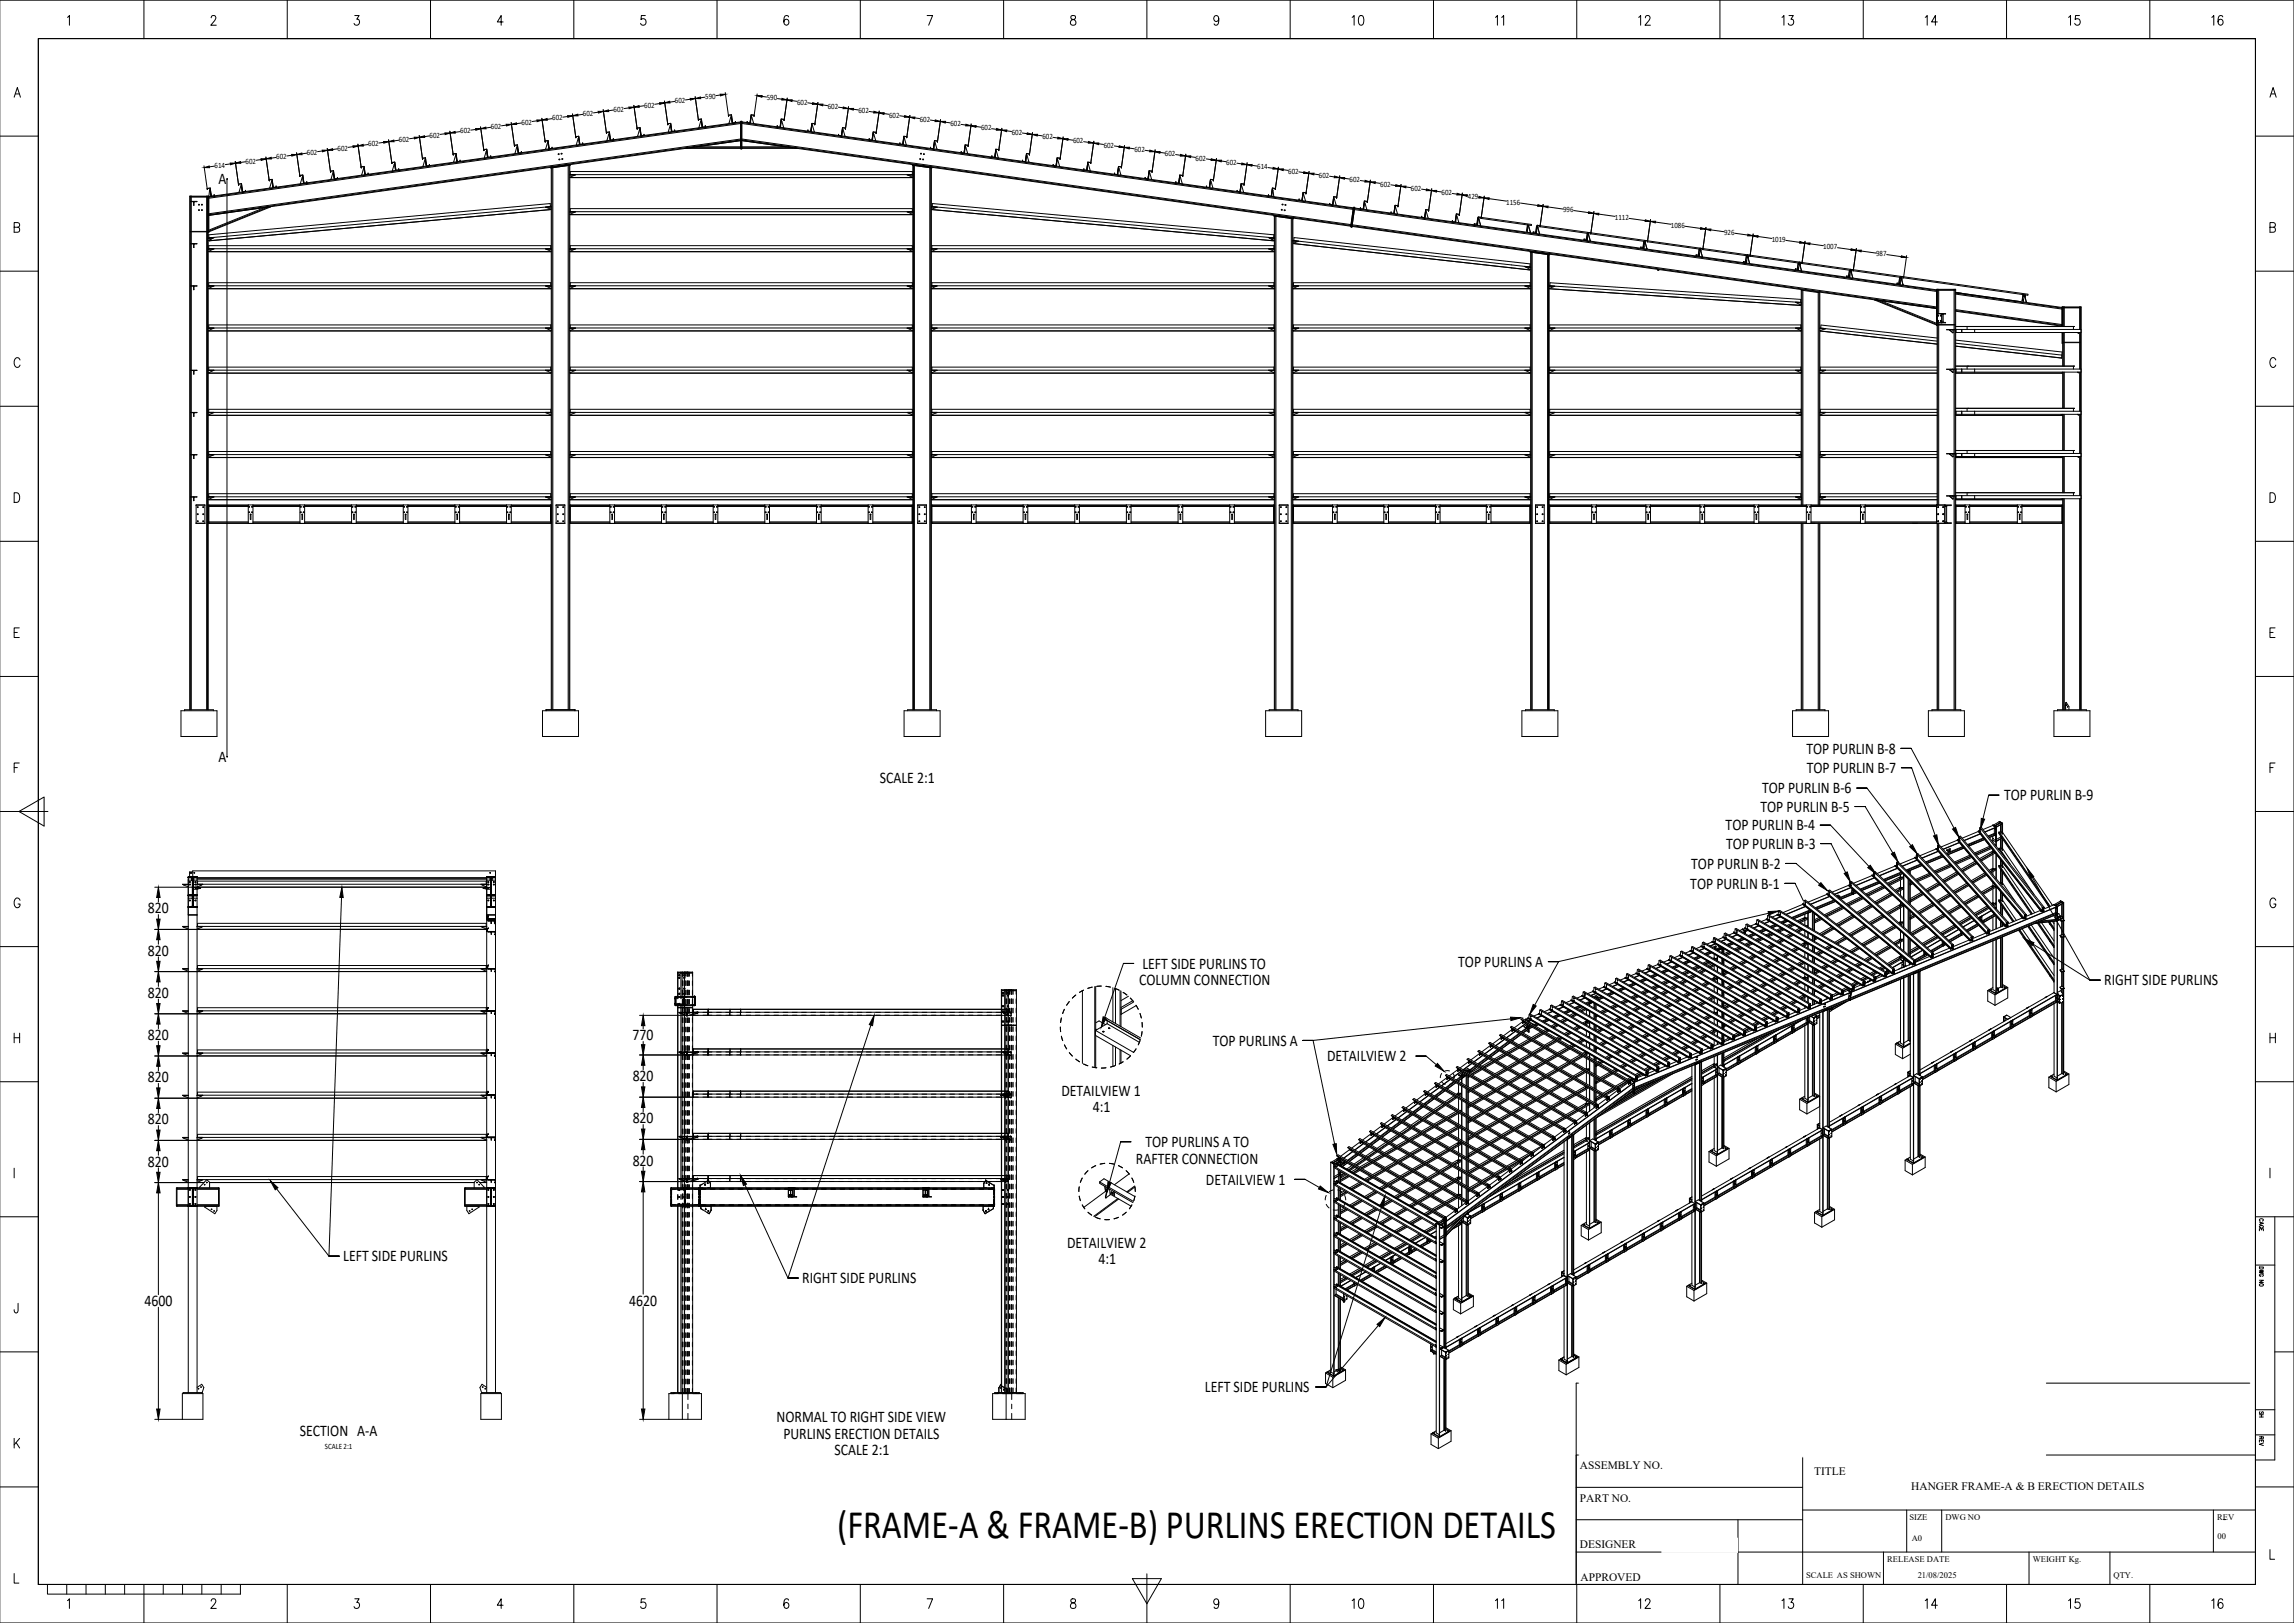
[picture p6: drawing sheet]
<svg xmlns="http://www.w3.org/2000/svg" width="1189mm" height="841mm" viewBox="0 0 1189 841" stroke-linecap="round" stroke-linejoin="round" font-family="sans-serif">
<defs><g id="words">
<text font-size="21" x="434" y="797">(FRAME-A &amp; FRAME-B) PURLINS ERECTION DETAILS</text>
<g font-size="8.4">
<text x="113" y="95">A</text>
<text x="113" y="395">A</text>
<text x="936" y="391">TOP PURLIN B-8</text>
<text x="936" y="401">TOP PURLIN B-7</text>
<text x="456" y="406">SCALE 2:1</text>
<text x="913" y="411">TOP PURLIN B-6</text>
<text x="1039" y="415">TOP PURLIN B-9</text>
<text x="912" y="421">TOP PURLIN B-5</text>
<text x="894" y="430">TOP PURLIN B-4</text>
<text x="895" y="440">TOP PURLIN B-3</text>
<text x="876" y="450">TOP PURLIN B-2</text>
<text x="876" y="460">TOP PURLIN B-1</text>
<text x="77" y="473">820</text>
<text x="77" y="495">820</text>
<text x="592" y="502">LEFT SIDE PURLINS TO</text>
<text x="756" y="501">TOP PURLINS A</text>
<text x="590" y="511">COLUMN CONNECTION</text>
<text x="1090" y="511">RIGHT SIDE PURLINS</text>
<text x="77" y="517">820</text>
<text x="77" y="539">820</text>
<text x="328" y="539">770</text>
<text x="628" y="542">TOP PURLINS A</text>
<text x="688" y="550">DETAILVIEW 2</text>
<text x="77" y="561">820</text>
<text x="328" y="560">820</text>
<text x="550" y="568">DETAILVIEW 1</text>
<text x="566" y="576">4:1</text>
<text x="77" y="583">820</text>
<text x="328" y="582">820</text>
<text x="594" y="594">TOP PURLINS A TO</text>
<text x="77" y="605">820</text>
<text x="328" y="604">820</text>
<text x="589" y="603">RAFTER CONNECTION</text>
<text x="625" y="614">DETAILVIEW 1</text>
<text x="553" y="647">DETAILVIEW 2</text>
<text x="178" y="654">LEFT SIDE PURLINS</text>
<text x="569" y="655">4:1</text>
<text x="416" y="665">RIGHT SIDE PURLINS</text>
<text x="75" y="677">4600</text>
<text x="326" y="677">4620</text>
<text x="624" y="721">LEFT SIDE PURLINS</text>
<text x="402" y="737">NORMAL TO RIGHT SIDE VIEW</text>
<text x="155" y="744">SECTION A-A</text>
<text x="406" y="746">PURLINS ERECTION DETAILS</text>
<text x="432" y="754">SCALE 2:1</text>
</g>
<g font-size="5.9">
<text x="819" y="761">ASSEMBLY NO.</text>
<text x="940" y="764">TITLE</text>
<text x="990" y="772">HANGER FRAME-A &amp; B ERECTION DETAILS</text>
<text x="819" y="778">PART NO.</text>
<text x="819" y="802">DESIGNER</text>
<text x="819" y="819">APPROVED</text>
</g>
<g font-size="4.4">
<text x="990" y="788">SIZE</text>
<text x="1008" y="788">DWG NO</text>
<text x="1149" y="788">REV</text>
<text x="1149" y="798">00</text>
<text x="991" y="799">A0</text>
<text x="978" y="809">RELEASE DATE</text>
<text x="1054" y="809">WEIGHT Kg.</text>
<text x="936" y="818">SCALE AS SHOWN</text>
<text x="994" y="818">21/08/2025</text>
<text x="1095" y="818">QTY.</text>
</g>
<g font-size="4.2">
<text x="350" y="53">602</text>
<text x="365" y="51">590</text>
<text x="397" y="52">590</text>
<text x="318" y="58">602</text>
<text x="334" y="56">602</text>
<text x="413" y="54">602</text>
<text x="429" y="56">602</text>
<text x="445" y="59">602</text>
<text x="270" y="65">602</text>
<text x="286" y="62">602</text>
<text x="302" y="60">602</text>
<text x="461" y="61">602</text>
<text x="477" y="63">602</text>
<text x="493" y="65">602</text>
<text x="223" y="71">602</text>
<text x="239" y="69">602</text>
<text x="254" y="67">602</text>
<text x="508" y="68">602</text>
<text x="524" y="70">602</text>
<text x="191" y="76">602</text>
<text x="207" y="74">602</text>
<text x="540" y="72">602</text>
<text x="556" y="74">602</text>
<text x="572" y="77">602</text>
<text x="143" y="83">602</text>
<text x="159" y="80">602</text>
<text x="175" y="78">602</text>
<text x="588" y="79">602</text>
<text x="604" y="81">602</text>
<text x="620" y="83">602</text>
<text x="111" y="87">614</text>
<text x="127" y="85">602</text>
<text x="636" y="85">602</text>
<text x="652" y="88">614</text>
<text x="668" y="90">602</text>
<text x="684" y="92">602</text>
<text x="699" y="94">602</text>
<text x="715" y="97">602</text>
<text x="731" y="99">602</text>
<text x="747" y="101">602</text>
<text x="761" y="103">429</text>
<text x="781" y="106">1156</text>
<text x="810" y="110">996</text>
<text x="837" y="114">1112</text>
<text x="866" y="118">1086</text>
<text x="893" y="122">926</text>
<text x="918" y="125">1019</text>
<text x="945" y="129">1007</text>
<text x="972" y="133">987</text>
<text x="168" y="751">SCALE 2:1</text>
</g>
</g></defs>
<g fill="#000" stroke="#000" stroke-width=".52">
<path d="M297 60l2-1 1 1zM310 58h3l-3 1zM313 58l2-1v1zM326 55l3 1h-3zM329 56l2-1v1zM342 53h3l-3 1zM345 53l2-1v1zM358 51h2l-2 1zM360 51l3-1v1zM373 49h3l-3 1zM392 50h3zM405 51l3 1h-3z"/>
<path d="M408 52h3l-1 1zM421 53l3 1h-3zM424 54h2v1zM437 55l3 1h-3zM440 56h2v1zM453 58h3l-3 1zM456 58h2v1zM154 80l2-1 1 1zM167 78h3l-3 1zM170 78l2-1v1zM183 76h3h-3zM186 76l2-1v1z"/>
<path d="M199 73h2l-2 1zM201 73h3zM215 71h2l-2 1zM217 71l3-1v1zM231 69h2l-2 1zM233 69l3-1v1zM246 67h3l-2 1zM249 67l3-1v1zM262 64h3l-3 1zM265 64h3v1zM278 62h3l-3 1zM281 62l3-1v1z"/>
<path d="M294 60h3l-3 1zM469 60l2 1h-2zM471 61h3v1zM485 62l2 1h-2zM487 63h3v1zM501 64l2 1h-3zM503 65h3v1zM517 67h2h-3zM519 67h3v1zM532 69l3 1h-3zM535 70h3zM548 71l3 1h-3z"/>
<path d="M551 72h3l-1 1zM564 73l3 1h-3zM567 74h2v1zM580 76h3h-3zM583 76h2v1zM596 78l3 1h-3zM599 79h2zM106 87l2-1 1 1zM119 84l3 1h-3zM122 85l3-1v1zM135 82h3l-3 1zM138 82h3z"/>
<path d="M151 80h3l-3 1zM612 80l2 1h-2zM614 81h3v1zM628 82l2 1h-2zM630 83h3v1zM644 84l2 1h-3zM646 85h3v1zM660 87l2 1h-2zM662 88h3zM676 89l2 1h-2zM678 90h3v1zM692 91l2 1h-3z"/>
<path d="M694 92h3v1zM707 93l3 1h-3zM710 94h3v1zM723 96l3 1h-3zM726 97l3-1v1zM739 98l3 1h-3zM742 99h3l-1 1zM755 100l3 1h-3zM758 101h2v1zM767 102l2 1h-3zM769 103l3-1v1zM797 106l3 1h-3z"/>
<path d="M800 107h2v1zM823 110l3 1h-3zM826 111h3h-1zM853 114l2 1h-2zM855 115h3v1zM881 118l3 1h-3zM884 119h3v1zM906 121l2 1h-2zM908 122h3v1zM933 125l2 1h-2zM935 126h3v1zM959 129l3 1h-3z"/>
<path d="M962 130h3h-1zM985 133h3h-3zM990 439l1-1 3 4zM1002 433h2l1 5zM1012 430l1-1 2 5zM1027 424l2 1-3 4zM944 457l3 5-4-3zM956 453l1-1 2 5zM968 450l1-2 3 5zM980 443l2-1 2 5zM1051 450l3 4-2 1zM81 476h2l-1 6z"/>
<path d="M82 460l1 5h-2zM177 460l1 5h-2zM916 472h6l-5 2zM81 498h2l-1 5zM82 482l1 5h-2zM1049 486l5 2-1 2zM82 503l1 6h-2zM81 520h2l-1 5zM82 525l1 6h-2zM333 526l1 5h-2zM453 526l-1 5h-1zM572 527h1l-2 5z"/>
<path d="M783 527h5l-5 2zM795 520l1 1-3 5zM81 542h2l-1 5zM82 547l1 6h-2zM332 541h2l-1 6zM333 547l1 5h-2zM745 551l3 4-4-3zM81 564h2l-1 5zM82 569l1 5h-2zM332 563h2l-1 6zM333 569l1 5h-2zM81 586h2l-1 5z"/>
<path d="M82 591l1 5h-2zM332 585h2l-1 5zM333 590l1 6h-2zM691 593h2v5zM81 607h2l-1 6zM82 613l1 5h-2zM140 612l4 3-1 2zM332 607h2l-1 5zM333 612l1 6h-2zM384 609l3 5h-2zM574 612l2 1-2 5zM684 615l4 3-5-2z"/>
<path d="M718 620l-1 5-2-1zM714 686l4-3-3 4zM81 730h2l-1 5zM332 730h2l-1 5z"/>
</g>
<g fill="none" stroke="#000" stroke-width=".52">
<path d="M297 59l1 12M302 59l-3 1M310 58h-2M313 57l1 12M318 57h-3M326 56h-3M328 55l2 12M334 55h-3M342 54h-3M344 52l2 13M350 53h-3M358 51l-3 1"/>
<path d="M360 50l2 12M365 50l-2 1M373 49l-2 1M376 48l2 12M389 60h2M392 49l-1 11M395 50h2M403 51h2M408 51l-2 11M410 52l3 1M419 53l2 1M424 53l-2 12"/>
<path d="M426 54l3 1M434 56h3M440 55l-2 12M442 57h3M450 58h3M456 58l-2 11M458 59h3M466 60h3M472 60l-2 11M154 79l1 12M159 79l-3 1M167 78l-2 1"/>
<path d="M170 77l1 12M175 77h-3M183 76h-3M185 75l2 12M191 75h-3M199 74h-3M201 72l2 13M207 73h-3M215 72h-3M217 70l2 13M223 70l-3 1M231 69l-3 1"/>
<path d="M233 68l2 12M235 80h.1M236 80h-1M236 80h.1M236 80l1 4-1-4M238 68l-2 1M247 67h-3M249 66l2 12M251 78h.1M252 78l1 4M252 78l-1 4M252 77l-1 1"/>
<path d="M252 77v1M252 77l1 5v-1M252 78h.1M254 66h-2M262 65h-2M265 64l2 12M267 76v-1h1l1 4M269 79l-1-3-1 4M270 79h.1M270 64h-2M278 63h-2M281 61l2 13"/>
<path d="M283 74l-1-1h2l1 4M283 74h.1M284 73l1 4M284 73h.1M284 73h-1v1M284 77v-3l-1 3M286 61l-2 1M286 77v-1v1M294 60l-2 1M298 71h.1M300 71v4M300 71l1 4"/>
<path d="M300 71h-2M300 75v-3l-1 3M302 74h.1M302 74v1M314 69h.1M316 69l-1 4M316 68v5M316 68l-2 1M316 72v1M318 72l-2 1M318 72h.1M330 66h2v4h2"/>
<path d="M330 66v1M330 66h2v4M330 67h.1M332 70v-3l-1 4M334 70h.1M346 65h.1M348 64v4M348 64h-2v1M348 68v-3l-2 3M348 68h.1M350 67v1h-2M350 67v1"/>
<path d="M350 67h.1M358 77h26M361 76l23-3-276 39 29-4M361 76l-6 1h29M361 76h23M362 62h2v4h2l-1-1 1 1M362 62h1l1 4M362 62h.1M364 66l-1-3-1 3M378 60l1-1 1 5h1M378 60h.1M378 60h1v4"/>
<path d="M379 61l-1 3M379 63l1 1M381 63v1zM384 63h1v14h-1zM384 63l-276 39M384 73l-276 38M384 64l-276 38M384 72l-276 39M384 64l-276 39M384 63v14M385 73l315 44M385 77h28"/>
<path d="M385 76h22l4 1h-26M385 63l316 45M385 64l316 44M385 72l315 44M385 64l316 45M387 63h.1M387 63v1h2M389 60v3zM389 61l1 3M391 60h.1M391 60l-2-1v5v-1M403 65h.1"/>
<path d="M403 65v1M404 65h1M405 62l-1 4M405 63l1 3M406 62h-1l-1 4M406 62h.1M419 67v1zM420 68h.1M421 64l-1 4M421 64h.1M421 64h1v1M421 65l1 3"/>
<path d="M422 65h.1M435 70h.1M436 70h.1M437 67l-1 3M437 67l1 4M438 66v1M438 66h-1l-1 4h-1M450 72h.1M452 72v1M452 69v3zM453 68l-1 5M453 68l1 1"/>
<path d="M453 69l1 4M454 69h.1M466 74h.1M466 74v1M468 74h.1M468 71v4M468 72l2 3M470 71h-2v4M470 71h.1M474 61h3M482 62l3 1M482 76h.1"/>
<path d="M482 76v1M482 76v1h2M484 77h.1M484 73v4zM484 73h2M484 74l1 3M486 74h.1M486 73v1M486 73h-2v4M487 62l-1 12M490 63l2 1M498 64l3 1"/>
<path d="M498 79h.1M500 79h.1M500 76v3M500 75h2v1M500 76l1 4M502 76v-1h-2v4M503 64l-1 12M506 66h2M514 67h2M516 78v3zM516 77l2 1M516 78l1 4"/>
<path d="M518 78h.1M518 78l-2-1v5v-1M519 66l-1 12M522 68h2M530 69h2M532 80h2h-1M532 80h1M532 80l-1 4h-1v-1M535 69l-2 11M538 70h2M546 71l2 1M551 71l-2 12"/>
<path d="M554 72l2 1M562 73l2 1M567 73l-2 12M569 75h3M577 76h3M583 75l-2 12M585 77h3M593 78h3M599 78l-2 11M601 79h3M615 80l-2 11M106 86l1 12"/>
<path d="M107 98l2-1 1 5 1-1M107 98h.1M109 98v4M109 99l-1 3M111 86h-3M118 93h.1M118 93v299M119 85h-2M122 84l2 12M124 95v1M125 96l-1 4M125 95l1 4"/>
<path d="M125 95h-1M125 99h1M127 84h-2M127 99h-1M127 99h.1M135 83h-2M138 81l2 13M140 94h.1M141 93l1 4M141 93h-1v1M141 93h-2l1 1M141 97v-3l-1 3"/>
<path d="M143 96v1zM143 82h-2M143 97h-1M151 80l-2 1M155 91h.1M157 92l-1 3M157 91v4v-1M157 91l1 4h1v-1M157 91h-2M159 94h.1M171 89l2-1v5l2-1M171 89h.1"/>
<path d="M173 89h.1M173 89v3M173 89h-2M173 93v-3l-1 3M173 92h.1M173 92v1M175 92h.1M175 92v1M187 86h2v4h2M187 86v1M187 86h2v5v-4l-1 4M187 87h.1"/>
<path d="M191 90h.1M203 85h.1M205 84v4M205 84h-2v1M205 88v-3l-2 4M205 88h.1M207 87h.1M207 87v1M219 82h2v4v-1M219 82v1M219 82h1l1 4M219 83h.1"/>
<path d="M220 83l-1 3M222 85l1 1zM237 84l-1-3-1 3M238 83h.1M238 83v1M238 83l1 1M254 81h.1M285 87l11-1zM286 87v281M287 87h-1M287 87v281M294 86l-7 1"/>
<path d="M294 86v282M295 86v282M295 86h-1M295 92h1M295 90h178M296 90v-1h177v1M296 92h177M298 91l-2 1M298 90l-3 1M470 90l3 1M471 91l2 1M473 92h.1"/>
<path d="M473 85l10 2M473 86v282M473 86h1v282M482 87v281M482 87l1 281M514 81h.1M530 83h.1M530 83v1M531 83h1M532 80v4M532 81l1 3M533 80h.1"/>
<path d="M546 85h.1M546 85v1M548 85l-1 1M548 82v3zM548 83l1 3M549 83h.1M549 83v-1h-1l-1 4M562 87v1zM563 88h.1M564 85h.1M564 84l-1 4M564 84h1v1"/>
<path d="M564 85l1 4M564 85l-1 3M565 85h.1M578 90h.1M579 90h.1M579 90v1M580 87l-1 3M580 87l1 4M581 86v1M581 86h-1l-1 5M581 86h-1l-1 4h-1M593 92h1l-1 1"/>
<path d="M595 92h.1M595 89v4M596 89h1M596 90l1 3M597 89h.1M597 89l-1-1-1 5M609 80h3M609 94h.1M609 94v1M611 94h.1M611 94v1M611 92l2 3"/>
<path d="M612 91l-1 3M613 91h.1M613 91h-2v4M617 81l3 1M625 82l3 1M625 96h.1M627 97h.1M627 93v4M627 93v4h-2v-1M627 93h2v1M627 94l1 3M629 94h.1"/>
<path d="M630 82l-1 12M633 83l2 1M641 85h3M641 99h.1M643 99h.1M643 96v3zM643 96l1 4M645 95v1M645 95h-2v4M646 84l-1 12M649 86h2M657 87h3"/>
<path d="M659 98h2M659 99l1 3M661 98l-2-1v5M663 87l-2 11M665 88h3M673 89h3M675 100h2M678 89l-1 11M681 90l2 1M689 91l3 1M694 91l-1 12M697 92l2 1"/>
<path d="M705 94h2M710 93l-1 12M713 95h2M721 96h2M726 96l-2 11M729 97h2M737 98h2M742 98l-2 11M744 99h3M99 102h9M99 102v266M99 120h9"/>
<path d="M99 104l3 1zM99 102h.1M99 102v18M100 105v1l1-1M100 105h1M107 102h.1M107 102v18M108 102v266M108 102v18M108 102h-10v266M109 101l1 1M111 101h.1"/>
<path d="M111 101v1M137 108l-29 11M139 107l-2 1M139 107l-31 13M140 107l-32 13M140 107h.1M140 107h-1M283 107h.1M285 107h.1M285 108h1M285 108v1M285 109h.1"/>
<path d="M285 109l-177 16M286 107h-3l2 1M286 107h-3M295 110h178M296 110v-2h177v2M296 111h177M296 110h-1M298 110l-3 1M298 110h-3M470 110h3M471 110l2 1M473 110h.1"/>
<path d="M473 111h.1M483 108h.1M483 107l177 16h-2M483 107h3M483 107h2l-2 1M483 109h.1M483 109l177 16M483 108v1M483 107h.1M483 107v-2l177 17v1M486 107h.1M657 101h.1"/>
<path d="M657 101v1M659 101v-3v4M660 112l10 1M661 112l-1 256M661 112v256M670 113v255M670 113h-1v255M673 104h2M673 103v1zM675 100v3zM675 101l2 3M677 100h.1"/>
<path d="M677 100h-2v4v-1M689 105h.1M689 105v1M691 106h.1M691 103l1 3M691 102v4M693 103v-1h-2v4M693 103h.1M701 116l303 43M701 108l-1 9M701 107h1l-1 11h-1zM702 107l-2 11"/>
<path d="M702 109l302 42M705 108h.1M707 105l1 4M709 105h.1M709 104h-2v4v-3M709 104h-2l-1 4h-1M709 104v1M721 110h.1M723 110v1M723 107h.1M723 107v3M723 106l-1 5"/>
<path d="M723 106l2 1h-1M723 106l1 1M723 107l1 4M724 107h.1M737 113h1M737 112v1zM739 112l-1 1M739 109v3zM739 109h1M739 110l1 3M740 109h.1M740 109h-1l-1 4"/>
<path d="M753 100l2 1M753 114v1zM755 111h.1M755 111l-1 4M755 111h1v1M755 111h1M755 112l1 3M756 112h.1M758 100l-2 12M760 101h1M764 116l2 1v-1M764 116v1"/>
<path d="M764 116h2M766 116h.1M766 114h.1M766 113v3M766 113v1M766 113h.1M766 114v3v-1M766 102h.1M766 114l1 3M767 117h.1M768 113h.1M768 113h-2"/>
<path d="M768 113l26 3v1l-26-4M768 113l-2-1v1M769 102l-1 11M772 103l9 1M788 105l9 1M791 120h1M791 119h.1M792 117h.1M792 117l-1 3M792 117l1 3M796 120h.1M796 117v3"/>
<path d="M796 117h1v1M797 118h.1M797 118l1 3M797 118l-1 3M798 117l25 4M798 117h.1M798 117h-1M798 117l25 3M800 106l-2 11M802 107l8 1M816 109l7 1M826 110l-2 11"/>
<path d="M829 111l8 1M844 113l9 1M855 114l-1 11M858 115l8 1M873 117l8 1M884 118l-2 11M887 119l6 1M99 126h3zM99 120v248M100 126v2l1-2M100 127h1M107 120v248"/>
<path d="M108 124l2-1-2 2M108 123h3zM108 129h178M108 130h.1M108 129v-2h177v2M108 130h177M108 129h.1M108 122l177-17v2l-177 16zM108 124v1M108 125h.1M110 129l-2 1M111 129h-3"/>
<path d="M283 129h3M283 129l3 1M285 129h1M286 130h.1M295 129h178M296 129v-2h177v2M296 130h177M296 129h-1M298 129l-3 1M298 129h-3M470 129h3M471 129l2 1"/>
<path d="M473 129h.1M473 130h.1M483 129h177M483 129h.1M483 129v-2h177v2M483 130h177M485 129l-2 1M486 129h-3M658 129h2M658 123l2 2M658 129l2 1M660 124v1"/>
<path d="M660 123v1M660 129h.1M660 130h.1M670 126h.1M670 125h3l-3 1M670 125h3h-3M670 126l123 14M671 123l122 14v1l-123-13zM793 140h.1M793 139v1M793 130l10 2M793 120v1"/>
<path d="M793 139l-2-1 2 2M793 138h-3l3 1M794 131l-1 237M794 131v237M795 120h.1M795 120h1v1h-1zM798 121h.1M803 132h-1v236M803 132v236M821 124h.1M821 124l1 1v-1M821 124h1"/>
<path d="M822 124h.1M822 124v1M823 121l-1 3h1M823 121h.1M823 121v1M823 121l-1 3M823 122h.1M823 120l1 1M823 120v1M823 122l1 3M823 122v3M824 125h.1"/>
<path d="M824 121h.1M824 121l28 4M850 128h.1M850 128v1M850 128h2v1h-2zM852 128h.1M852 125v3M852 125h1v1M852 125v1M852 125h.1M852 125h2M853 126h.1"/>
<path d="M853 126v3M853 126l-1 3M853 126l1 3M853 129h1M854 125h.1M854 125l28 4-1 1M854 125l197 27v1l-64-9M859 140h1M859 140h.1M879 132h2l-1 1h-1M879 132v1M880 132h.1"/>
<path d="M881 132h-1M881 132h.1M881 129l-1 3h1M881 130h.1M881 129v1M881 129h1M881 130l1 3M881 130v3M882 133h.1M882 129h.1M882 129l23 4M883 129h-1"/>
<path d="M899 121l7 1M904 136h.1M904 136h-1M904 136h1M905 136h.1M905 135h.1M905 132v4M905 133v3M905 133h1v1M905 133h.1M906 133h.1M906 133l1 3"/>
<path d="M906 133l-1 3h-1M907 136v1M907 136h.1M907 133l26 3v2M907 132v1M907 132h-1l-1 1M909 121l-2 12M911 123l7 1M926 125l7 1M931 139l-1 1M931 139l1 1h-2M931 139h1"/>
<path d="M932 139v1M932 139h.1M932 136v3M932 137h.1M932 136h2v1M933 137h.1M933 137l1 3M933 137l-1 3M934 137h.1M934 137l25 3M934 136v1M935 125l-1 12"/>
<path d="M938 126l7 1M952 128l7 1M961 140h-1M962 129l-2 11M965 130l7 1M978 132l7 1M988 132l-1 12M99 148h3zM100 148v2l1-2M100 149h1M108 148h178M108 149h.1"/>
<path d="M108 148v-1h177v1M108 149h177M108 148v1M110 148l-2 1M111 148h-3M283 148h3M283 148l3 1M285 148l1 1M286 149h.1M295 148h178M296 148v-1h177v1M296 149h177"/>
<path d="M296 148l-1 1M298 148l-3 1M298 148h-3M470 148h3M471 148l2 1M473 148v1M473 149h.1M483 148h177M483 148v1M483 148v-1h177v1M483 149h177M485 148l-2 1"/>
<path d="M486 148h-3M658 148h2M658 148l2 1M660 148v1M660 149h.1M670 148h123M670 148v-1h123v1M670 149h123M670 148v1M672 148l-2 1M673 148h-3M790 148h3"/>
<path d="M791 148l2 1M793 148v1M793 149h.1M803 148h3h-3M803 148h2l-2 1M803 150h.1M803 150l130 8M803 149v1M803 147l130 8v2l-130-9zM931 157h3h-3l3 1M933 158h.1M934 140h-1"/>
<path d="M934 140h.1M934 150v112M934 150h.1M934 150l8 2M942 152v110M942 152h1M943 152v110M957 143v1M957 143h2M958 143h1M958 143h.1M958 140v3"/>
<path d="M959 140l-1 3M959 143l-1 1h-1M959 140h1v1M959 140v1M959 140h.1M959 140h1M959 141h.1M959 141l1 3M959 141v3M960 144h.1M960 140h.1M960 140l26 4v1"/>
<path d="M972 155l1 1M972 155h.1M972 155l32 13M973 156l31 4-303-43 303 43M973 156l31 12M975 156l29 12M983 147h.1M983 147h2M984 146v1M984 144v3l1-3M985 144h.1M985 144l1 3"/>
<path d="M985 144v4M985 144v1M986 147v1M986 147h.1M987 143v1M987 143h-2v1M1004 150l-302-42 302 43M1004 150v112M1004 150v13M1004 150h9M1005 150h.1M1005 150v13"/>
<path d="M1013 150h.1M1013 150v18M1013 150v218M1014 152l55 8M1017 152h-3l55 7M1048 156h.1M1048 156h1M1048 155h.1M1048 153v3M1049 153h.1M1049 153l1 3M1049 153v3"/>
<path d="M1050 154v-1h-1l-1 3M1050 156v1M1069 159v10M1069 160h9M1069 159h9M1070 159h.1M1070 160v9M1078 159h.1M1078 160v11M1078 159v12M108 170h178M108 170v-2h177v2"/>
<path d="M108 171h.1M108 170h.1M110 170h.1M110 170l-2 1h178l-3-1M111 170h-3M283 170h3M283 170h.1M285 171h.1M285 170h1M295 170h178M296 170v-2h177v2M296 171h.1"/>
<path d="M296 170h-1M298 170h.1M298 170l-3 1M298 170h-3M470 170h3M471 170l2 1h-178M471 170h.1M473 171h.1M473 170h.1M483 170h177M483 170h.1M483 170v-2h177v2"/>
<path d="M483 171h.1M485 170h.1M485 170l-2 1M486 170h-3M658 170h2M658 170l2 1h-177M658 170h.1M660 171h.1M660 170h.1M670 170h123M670 170v-2h123v2M670 171h.1"/>
<path d="M670 170h.1M672 170h.1M672 170l-2 1M673 170h-3M790 170h3M791 170h.1M791 170l2 1h-123M793 171h.1M793 170h.1M803 170h131M803 171h131M803 170v-2h130v2"/>
<path d="M803 171h.1M803 170h.1M805 170h.1M805 170l-2 1M806 170h-3M931 170h3M931 170h.1M931 170l2 1M933 170h1M933 171h.1M943 171h.1M943 170h3h-3"/>
<path d="M943 170h2l-2 1M943 171l61 7M1004 169v-19h10v218M1004 175l-60-7v2l60 7M1004 163h4h-2M1004 167v95M1004 168h9M1005 166v1M1005 163v1M1005 167v1M1005 168v94M1006 166v1"/>
<path d="M1006 163v1M1006 163v4M1006 167h2h-4M1006 167h1M1006 163h1M1007 167h.1M1007 163v4M1007 163h.1M1011 171h.1M1012 171h.1M1012 171v1l-1-1M1013 168v200"/>
<path d="M1013 171h-4h4M1014 171h.1M1014 171h64v1h-64M1014 179l54 6M1014 176l55 6v2M1014 178l55 6M1014 161l55 8M1014 172h.1M1014 169h61M1014 160l55 8M1017 171v1M1019 169v2"/>
<path d="M1020 169h.1M1023 171v1M1069 169v-10h10v209M1069 172v6M1069 172v18M1069 178h9M1069 177h9M1070 172v5M1070 178v12M1075 169v2M1075 169h.1M1077 172v1"/>
<path d="M1077 173h.1M1078 172v5M1078 178v13M1078 172v19M99 192h3zM100 192v2l1-2M100 192h1M108 192h178M108 193h.1M108 192v-2h177v2M108 193h177M108 192h.1"/>
<path d="M110 192l-2 1M111 192h-3M283 192h3M283 192l3 1M285 192h1M286 193h.1M295 192h178M296 192v-2h177v2M296 193h177M296 192h-1M298 192l-3 1M298 192h-3"/>
<path d="M470 192h3M471 192l2 1M473 192h.1M473 193h.1M483 192h177M483 192h.1M483 192v-2h177v2M483 193h177M485 192l-2 1M486 192h-3M658 192h2M658 192l2 1"/>
<path d="M660 192h.1M660 193h.1M670 192h123M670 192v-2h123v2M670 193h123M670 192h.1M672 192l-2 1M673 192h-3M790 192h3M791 192l2 1M793 192h.1M793 193h.1"/>
<path d="M803 192h131M803 192v-2h130v2M803 193h130M803 192h.1M805 192l-2 1M806 192h-3M931 192h3M931 192l3 1M933 192h1M943 192h61M943 193h.1M943 192h.1"/>
<path d="M943 193h61M946 192l-3 1M946 192h-3M1004 190h-61v2M1011 191v1M1011 192h.1M1012 191h.1M1012 191v2l-1-1M1013 191h-4h4M1014 192h.1M1014 191h.1M1014 191h64v2h-64"/>
<path d="M1014 190h61M1017 191v2M1019 190v1M1020 190h.1M1023 191v2M1068 185v1M1069 184l-1 1M1069 193h-55M1069 193v19M1070 193v19M1075 190v1M1075 190h.1"/>
<path d="M1077 193h.1M1078 193v20M99 214h.1M99 214h3M100 214v2l1-2M100 214h1M102 214h.1M108 214h178M108 214v-2h177l1 2M108 215h.1M108 215h177M110 214l-2 1"/>
<path d="M111 214h.1M283 214h.1M283 214l3 1M286 215h.1M295 214h178M295 214l1-2h177v2M296 215h177M298 214l-3 1M298 214h.1M470 214h.1M471 214l2 1M473 215h.1"/>
<path d="M483 214h177M483 214v-2h177v2M483 215h177M485 214l-2 1M486 214h.1M658 214h.1M658 214l2 1M660 215h.1M670 214h123M670 214v-2h123v2M670 215h123M672 214l-2 1"/>
<path d="M673 214h.1M790 214h.1M791 214l2 1M793 215h.1M803 214h131M803 214v-2h130l1 2M803 215h130M805 214l-2 1M806 214h.1M931 214h.1M931 214l3 1M943 214h61"/>
<path d="M943 215h.1M943 215h61M946 214l-3 1M946 214h.1M1004 212h-61v2M1014 214h.1M1014 213h64v2h-64M1014 215h.1M1014 212h61M1017 213v2M1019 212v1M1020 212h.1"/>
<path d="M1023 213v2M1068 215h1M1069 215h-55M1069 215h.1M1069 215v18M1070 215v18M1075 212v1M1075 212h.1M1077 215h.1M1078 215v20M99 236h3zM100 236v2l1-2"/>
<path d="M100 236h1M108 236h178M108 236v-2h177v2M108 237h177M108 236h.1M110 236h.1M110 236l-2 1h178l-3-1M111 236h-3M283 236h3M283 236h.1M285 236h1M295 236h178"/>
<path d="M296 236v-2h177v2M296 237h177M296 236h-1M298 236h.1M298 236l-3 1M298 236h-3M470 236h3M471 236l2 1h-178M471 236h.1M473 236h.1M483 236h177M483 236h.1"/>
<path d="M483 236v-2h177v2M483 237h177M485 236h.1M485 236l-2 1M486 236h-3M658 236h2M658 236l2 1h-177M658 236h.1M660 236h.1M670 236h123M670 236v-2h123v2M670 237h123"/>
<path d="M670 236h.1M672 236h.1M672 236l-2 1M673 236h-3M790 236h3M791 236h.1M791 236l2 1h-123M793 236h.1M803 236h131M803 237h131M803 236v-2h130v2M803 237h130"/>
<path d="M803 236h.1M805 236l-2 1M805 236h.1M806 236h-3M931 236h3M931 236h.1M931 236l2 1M933 236h1M943 236h61M943 236h.1M943 237h61M946 236h.1"/>
<path d="M946 236l-3 1h61M946 236h-3M1004 234h-61v2M1011 235h.1M1012 235h.1M1012 235v2l-1-2M1013 235h-4h4M1014 236h.1M1014 235h.1M1014 235h64v2h-64M1014 233h61M1017 235v2"/>
<path d="M1019 233v2M1020 233h.1M1023 235v2M1068 237h1M1069 237h-55M1069 237v18M1070 237v18M1075 233v2M1075 233h.1M1077 237h.1M1078 237v20M99 257l3 1z"/>
<path d="M100 258v1l1-1M100 258h1M108 257h178M108 259h.1M108 257v-1h177v1M108 259h177M108 258h.1M110 258l-2 1M111 257l-3 1M283 257l3 1M283 258l3 1M285 258h1"/>
<path d="M286 259h.1M295 257h178M296 257v-1h177v1M296 259h177M296 258h-1M298 258l-3 1M298 257l-3 1M470 257l3 1M471 258l2 1M473 258h.1M473 259h.1M483 257h177"/>
<path d="M483 258h.1M483 257v-1h177v1M483 259h177M485 258l-2 1M486 257l-3 1M658 257l2 1M658 258l2 1M660 258h.1M660 259h.1M670 257h123M670 257v-1h123v1M670 259h123"/>
<path d="M670 258h.1M672 258l-2 1M673 257l-3 1M790 257l3 1M791 258l2 1M793 258h.1M793 259h.1M803 257h131M803 257v-1h130v1M803 259h130M803 258h.1M805 258l-2 1"/>
<path d="M806 257l-3 1M931 257l3 1M931 258l3 1M933 258h1M943 257h61M943 259h.1M943 258h.1M943 259h61M946 258l-3 1M946 257l-3 1M1004 256h-61v1M1011 257h.1"/>
<path d="M1012 257h.1M1012 257v2l-1-2M1013 257h-4h4M1014 257h.1M1014 257h64v1h-64M1014 255h61h-61M1017 257v1M1019 255v2M1020 255h.1M1023 257v1M1068 258l1 1M1069 259h-55"/>
<path d="M1069 259h.1M1069 258v110M1070 258v110M1075 255v2M1078 258v110M102 262h4v9h-4zM102 262h4M108 271h178M108 262h.1M108 271v-9h177v9M108 262h21M108 271h21"/>
<path d="M108 270h21M129 262v9M129 262h.1M130 267h.1M130 266v3zM131 262h.1M131 262h24M131 271h24M131 262v9M131 270h24M155 262v9M156 262h.1"/>
<path d="M156 267h1M156 266l1 3zM157 262h1M158 262h24M158 271h24M158 262v9M158 270h24M182 262v9M183 262h.1M183 267h1M183 266l1 3zM184 262h.1"/>
<path d="M185 262h24M185 271h24M185 262v9M185 270h24M209 262v9M209 262h1M210 267h.1M210 266v3zM211 262h.1M211 262h25M211 271h25M211 262v9"/>
<path d="M211 270h25M236 262v9M236 262h.1M237 267h.1M237 266v3zM238 262h.1M238 262h25M238 271h25M238 262v9M238 270h25M263 262v9M263 262h.1"/>
<path d="M264 267h.1M264 266v3zM264 262h1M265 262h20M265 271h20M265 262v9M265 270h20M285 262h1M288 262h5v9h-5zM288 262h5M295 271h178M295 262h1"/>
<path d="M296 271v-9h177v9M296 262h20M296 271h20M296 270h20M316 262v9M316 262h1M317 267h.1M317 266v3zM318 262h.1M318 262h25M318 271h25M318 262v9"/>
<path d="M318 270h25M343 262v9M343 262h.1M344 267h.1M344 266v3zM345 262h.1M345 262h25M345 271h25M345 262v9M345 270h25M370 262v9M370 262h.1"/>
<path d="M371 267h.1M371 266v3zM371 262h1M372 262h24M372 271h24M372 262v9M372 270h24M396 262v9M397 262h.1M397 267h1M397 266l1 3zM398 262h.1"/>
<path d="M399 262h24M399 271h24M399 262v9M399 270h24M423 262v9M423 262h1M424 267h1M424 266l1 3zM425 262h.1M426 262h24M426 271h24M426 262v9"/>
<path d="M426 270h24M450 262v9M450 262h1M451 267h.1M451 266v3zM452 262h.1M452 262h21M452 271h21M452 262v9M452 270h21M473 262h.1M476 262h4v9h-4z"/>
<path d="M476 262h4M483 271h177M483 262h.1M483 271v-9h177v9M483 262h20M483 271h20M483 270h20M503 262v9M504 262h.1M505 267h.1M505 266v3zM505 262h1"/>
<path d="M506 262h24M506 271h24M506 262v9M506 270h24M530 262v9M531 262h.1M531 266l1 3zM531 267h1M532 262h.1M533 262h24M533 271h24M533 262v9"/>
<path d="M533 270h24M557 262v9M557 262h1M558 267h.1M558 266v3zM559 262h.1M559 262h25M559 271h25M559 262v9M559 270h25M584 262v9M584 262h.1"/>
<path d="M585 267h.1M585 266v3zM586 262h.1M586 262h25M586 271h25M586 262v9M586 270h25M611 262v9M611 262h.1M612 267h.1M612 266v3zM612 262h1"/>
<path d="M613 262h24M613 271h24M613 262v9M613 270h24M637 262v9M638 262h.1M638 267h1M638 266l1 3zM639 262h.1M640 262h20M640 271h20M640 262v9"/>
<path d="M640 270h20M660 262h.1M663 262h5v9h-5zM663 262h5M670 271h123M670 262h.1M670 271v-9h123v9M670 262h21M670 271h21M670 270h21M691 262v9M691 262h.1"/>
<path d="M692 266v3zM692 267h.1M692 262h1M693 262v9M693 262h24M693 271h24M693 270h24M717 262v9M717 262h1M718 267h1M718 266l1 3zM719 262h.1"/>
<path d="M720 262h24M720 271h24M720 262v9M720 270h24M744 262v9M744 262h.1M745 267h.1M745 266v3zM746 262h.1M746 262v9M746 262h24M746 271h24"/>
<path d="M746 270h24M770 262v9M771 262h.1M771 266l1 3zM771 267h1M772 262h.1M773 262h20M773 271h20M773 262v9M773 270h20M793 262h.1M796 262h4v9h-4z"/>
<path d="M796 262h4M803 262h.1M803 262h22M803 271h22M803 270h22M825 262v9M825 262h.1M826 266v3zM826 267h.1M827 262h.1M827 262h26M827 271h26"/>
<path d="M827 262v9M827 270h26M853 262v9M853 262h1M854 266v3zM854 267h.1M855 262h.1M855 262h26M855 271h26M855 262v9M855 270h26M881 262v9"/>
<path d="M881 262h1M882 266v3zM882 267h.1M883 262h.1M883 262v9M883 262h26M883 271h26M883 270h26M909 262v9M909 262h1M910 266v3zM910 267h.1"/>
<path d="M911 262h.1M911 262v9M911 262h25M911 271h25M911 270h25M934 271v97M936 262v9M936 262h1M937 267h1M937 266l1 3zM938 262h.1M939 262h25"/>
<path d="M939 271h25M939 262v9M939 270h25M942 271v97M943 271v97M964 262v9M964 262h1M965 266l1 3zM965 267h1M966 262h.1M967 262h37M967 271h37"/>
<path d="M967 262v9M967 270h37M1004 262h4M1004 262v9M1004 262h.1M1004 271h.1M1004 271v97M1005 270h.1M1005 263h.1M1005 266v1M1005 271v97M1007 270h.1"/>
<path d="M1007 263h.1M1007 266v1M1008 262v9M1008 271h3h-208M1008 262h3h-208v9M1008 262h1M1008 270h1M1009 270v1M1009 262v8M1009 262h.1M1014 262h55v9M1014 262h4"/>
<path d="M1014 271h4M1014 262h.1M1014 270h4M1018 262v9M1019 262h.1M1019 267h1M1019 266l1 3zM1020 262h1M1021 262h24M1021 271h24M1021 262v9M1021 270h24"/>
<path d="M1045 262v9M1046 262h.1M1047 267h.1M1047 266v3zM1047 262h1M1048 262h21M1048 271h21M1048 262v9M1048 270h21M1069 262h.1M1069 271h-55M94 368h18v14h-18z"/>
<path d="M96 368h15M281 368h19v14h-19zM283 368h15M469 368h18v14h-18zM470 368h15M656 368h19v14h-19zM658 368h15M789 368h18v14h-18zM791 368h15M929 368h19v14h-19zM931 368h15M999 368h19v14h-19z"/>
<path d="M1001 368h15M1064 368h19v14h-19zM1066 368h15M1070 365h1M1070 365v3M1071 365v3M1071 364l1 2v2M1071 364v1M1071 364l-1 1M1071 365h.1M1072 366h.1M118 392h.1"/>
<path d="M990 388h-5h5l23 41M991 398h-6h6l12 35M967 418h-6h6l14 24M968 408h-6h6l22 30M1031 412h5h-5l-3 12M949 428h-6h6l20 21M949 437h-5h5l8 15M1003 440l36 40M1003 440l-8 3M1004 440l36 40M1004 440h.1M1004 438h.1"/>
<path d="M1004 438v2M1004 438l36 40M1004 438h1l36 40M1005 440h.1M1005 439h.1M1014 435l-8 4M1014 435l35 41M1014 435h.1M1015 435l34 41M1015 435h.1M1015 434h.1M1015 434v1"/>
<path d="M1015 433l35 42M1015 433v2M1015 433h1l34 41M1016 435h.1M1016 434h.1M1017 439l-8 3M1018 439l-9 4M1020 438h.1M1020 438h1M1021 438h.1M1022 437h.1M1023 437h.1"/>
<path d="M1025 431l-8 3M1025 431l33 41M1025 431h.1M1026 431l32 41M1026 429h.1M1026 429v2h-1h1M1026 429l33 41M1026 429v2M1026 429h1l32 41M1026 432l-8 4M1026 431h.1M1027 430h.1"/>
<path d="M1028 434l-8 4M1028 435l-8 3M1029 435l-9 3M1031 438l-8 4M1032 439l-8 4M1032 440l-8 3M1033 428l-5 2M1033 433v3M1033 435l1 1M1033 428l1 1M1033 428h.1M1033 434v1"/>
<path d="M1033 434h.1M1033 435h.1M1034 432h.1M1034 432l-4 1M1034 429v3M1034 432v1M1034 432l-3 2M1034 433h.1M1034 435h.1M1034 430h.1M1034 429h.1M1034 428h.1"/>
<path d="M1034 428h1M1034 438h.1M1034 433l-3 1M1034 429l-5 2M1034 429v9M1034 436h.1M1035 428v11M1035 428l-1 1M1036 440l3 5M1036 431l26 39M1036 440h.1M1036 440l6 8"/>
<path d="M1036 431l27 39M1036 426l2 1M1036 426h1M1036 426l-3 2M1036 426h.1M1037 426h.1M1037 426l-3 2h-1M1037 431h.1M1037 431h-1M1037 439h.1M1037 439l-1 1M1037 426l-3 2"/>
<path d="M1037 427v4M1037 433v1M1037 435v4M1037 431h1M1037 439l1 1M1037 434h.1M1037 426l1 1-3 2M1037 434l-2 1M1037 434l-2 2 3-2M1038 432h.1M1038 435v5M1038 427h.1"/>
<path d="M1038 427v4M1038 440l16 23M1038 440h-1M1038 431l26 38M1038 431l-1 1M80 460h174M95 458l3 2M98 454h4M98 458h-3h3M98 455h1M98 454v268M98 456h1"/>
<path d="M98 455h.1M98 454v1M98 458h1M98 454l1 1M99 454v1M99 452h.1M99 454h.1M99 453h.1M99 454l1 1M99 454l1 1v-1M99 456l1 1M99 455h1"/>
<path d="M99 455v1M100 459v1h1M100 455v8M100 460h.1M100 459h.1M100 458v1M100 458h.1M100 457v1M100 457h.1M100 456v1M100 456h.1M100 455v1"/>
<path d="M100 454v1M100 454v-3h157v271M100 452h-2l1 3-1-1M100 455v8v1M100 454l1 1-1-1M100 455v-1l1 1M100 456v1v-1M100 455h.1M100 455h154M100 456h2M101 452h.1M101 458h1"/>
<path d="M101 454l1 1-1-1M101 455v-1v1M101 458h.1M101 460h3M101 460h.1M101 460h-1M102 454v1l-1-1 1 1M102 454h.1M102 455h150M102 458h150M102 456h150M102 454v6"/>
<path d="M102 458v-1h150v1M102 460h150M105 458l-3 2M105 458h-3M249 458h3M250 458l2 2M252 460h-2M252 454h5M252 454v6M252 456h2M252 454h.1M252 454v1"/>
<path d="M253 454l-1 1M253 458h.1M253 454v1M254 454l-1 1M254 456v1M254 455h.1M254 455v1M254 452h.1M254 454v1M254 454v1v-1M254 455v8M254 458l1-2-1 2"/>
<path d="M254 459l1-1-1 1M254 454v1l1-1M255 454l-1 1M255 457l-1 1M255 459l-1 2M255 454l-1 2M255 454l-1 3 1-1M255 454v1v-1M255 454v1M255 456v1M255 455v8M255 455v1"/>
<path d="M255 455h2M255 456h2M256 454l-1 1M256 454v1M257 454l-1 1M257 454v1M257 455h.1M930 458h-5h5l5 9M931 447h-6h6l12 11M958 459l42 37M958 459h.1M959 458v1"/>
<path d="M959 458l-9 4M959 458h.1M959 457h.1M959 457v1M959 459l42 37h-1M959 459h-1M959 457l42 37M959 457h1l42 37M959 457v2M959 459h.1M970 454l-9 4M970 454l41 38"/>
<path d="M970 453l41 39M970 453v1M970 453h.1M971 454l40 38M971 453l-1 1h1M971 453h.1M971 452h.1M971 452v1M971 452l41 38M971 452v2M971 452h1l40 38M971 455l-9 4"/>
<path d="M971 454h.1M971 454h1M972 454h.1M972 453h.1M973 457l-9 4M974 457l-10 4M974 458l-9 3M976 459l-9 4M976 459l-8 5M976 460l-8 4M982 449l39 39M982 449l-9 4"/>
<path d="M982 449l39 38M982 449h.1M983 449l39 38M983 449h-1M983 448h.1M983 448l-1 1M983 447h.1M983 447v1M983 447l39 39M983 447h1l39 38M983 447v2M983 450l-9 4"/>
<path d="M983 449h.1M983 448h1M984 448h.1M984 448h-1M984 455h1M985 455h.1M985 455h-1M985 453v1l1 1-1-1-7 4M985 456v4h1h-1l-3 1M985 452l-9 4M986 452l-10 4M986 453l-9 3"/>
<path d="M986 460v1l-3 1M986 455l-7 3M986 460l-3 2M986 455l-7 4M987 453v13M989 452h.1M989 456v12M989 451h.1M989 451v1M990 451h.1M990 451v2M990 456v13"/>
<path d="M990 457v12M990 458h.1M990 458v1M990 459h.1M990 457h.1M991 457l-1 1M991 458h-1M991 458l-1 1M992 445l-7 3M992 445l38 39M992 444l38 40M992 444v1"/>
<path d="M992 444h.1M993 444l37 40M993 444h.1M993 443h.1M993 443v1M993 443l37 39M993 443l1-1 37 40M993 446l-7 3M994 446l-8 3M994 444v1M994 444h.1M994 445h.1"/>
<path d="M994 443v1M995 448l-7 3M996 448l-8 3M996 449l-7 3M1000 453l-7 3M1001 453l-8 3M1001 454l-7 3M1004 441l-8 4M1004 457l-6 4M1005 441l-9 4M1005 458l-6 4M1006 458l-7 4"/>
<path d="M1006 443l-8 4M1007 443l-9 4M1007 440l8-3-8 3M1007 444l-8 3M1009 441h1M1009 441h.1M1009 441l2-1v1M1010 441h1M1010 441h.1M1010 440h.1M1010 448l-8 3M1011 441h.1"/>
<path d="M1011 448l-8 4M1011 449l-7 4M1014 452l-7 4M1015 452l-8 5M1015 453l-8 4M1015 453l-7 4M1019 458l-7 4M1020 458l-7 4M1020 459l-7 4M1021 443l-8 4M1021 444l-8 3M1022 444l-8 4"/>
<path d="M1024 446l-8 4M1024 447l-7 4M1025 448l-8 4M1029 452l-7 4M1029 453l-7 4M1030 454l-7 4M1032 451h1M1032 442h.1M1032 451h.1M1032 459h.1M1032 450v1M1033 442h-1"/>
<path d="M1033 442h.1M1033 459h-1M1033 459h.1M1033 451h-1M1033 451h.1M1033 441l-7 4M1033 441h.1M1033 450h.1M1033 450l-2 1M1033 443v7M1033 452v1M1033 457v2"/>
<path d="M1033 450h1M1033 459h1M1033 459l-6 3M1034 441l-8 5M1034 442l-8 4M1034 442l-7 4M1034 450l-3 2M1034 450l-2 2M1034 459l-7 4M1034 450v1l-2 1M1034 459v1l-6 3M1034 443v12"/>
<path d="M1034 459v12M1035 443v12M1035 459v12M1036 449l17 25M1037 449h1l16 24M1037 457l-1 1M1037 457h.1M1037 448h.1M1037 448l-1 1M1037 446v2M1037 451v6M1037 457l1 1"/>
<path d="M1037 448l1 1M1038 440h.1M1038 458h.1M1038 449h.1M1038 447v2M1038 452v6M1038 458l6 9M1038 458h-1M1053 455l30 53h5h-5h5h-5l-29-19M82 465v2M82 474v2M98 464h.1"/>
<path d="M98 474h4M98 470h1M98 470h4M98 464h1M98 470h.1M99 470h-1M99 464h.1M99 464h1h-1M99 464h1M100 464h-1M100 463l1 1h-1M100 469l-1 1"/>
<path d="M100 463l-1 1M100 464v5M100 468v1M100 463l1 1M100 463v1M100 463h.1M100 462h.1M100 461v1M100 461h.1M100 464h.1M100 469v1M100 461h2"/>
<path d="M100 465h-2M100 469h.1M100 468h.1M100 467v1M100 467h.1M100 466v1M100 466h.1M100 465h.1M100 463v-1v1M100 470h.1M100 470h-1M100 470h-2"/>
<path d="M100 470h-1h1M100 464h1M100 470h2M100 464h2M101 470h-2M101 464h1h-1M101 464h.1M101 464h1M101 460h1M101 464h1h-4M102 470h-2M102 460h.1"/>
<path d="M102 464h.1M102 461v261M102 465l-2 1M102 470h.1M102 470h-1M102 460h1M103 460h.1M104 460l-2 1M177 465l-7 186h6h-6h6h-6l-27-35M250 460l2 1M252 460h.1M252 460h2l1-1-1 1"/>
<path d="M252 461v261M252 474h5M252 465h2M252 470h2M252 464h2M252 461h2M252 464h.1M252 464h5M252 470h.1M252 475v2h5M252 476h1M252 475l1 1"/>
<path d="M252 475h1M253 475v1M253 470h-1M253 475h.1M253 476h.1M253 476h1M253 464h-1M253 460h.1M253 470h-1h5M253 464h.1M253 476h3M253 477h3"/>
<path d="M253 475h-1M253 470h.1M253 477h.1M254 470h-1M254 476h1M254 464h.1M254 470l1-1-1 1M254 464l1-1v1M254 469v1M254 463v1M254 464v5M254 466v1"/>
<path d="M254 461l1-1-1 2M255 464h-1M255 477v2M255 479h.1M255 464h.1M255 476h2M255 469v1M255 463v1M255 464v5M255 464l-1 1M255 465h-1M255 465l-1 1"/>
<path d="M255 466h-1M255 467h-1h1M255 467l-1 1M255 467h-1M255 468h.1M255 468l-1 1M255 469h-1M255 469l-1 1M255 461l-1 1M255 462l-1 1M255 463l-1 1M255 462l-1 2"/>
<path d="M255 463h-1M255 470h.1M255 470h-1M255 470h-1h1M255 470h2M255 464h2M255 464h1M256 477h.1M256 470h-1M256 476h1M256 464h.1M256 470h.1"/>
<path d="M256 478v1h1M256 478h1M256 478h.1M257 470h.1M257 464h-1M257 470h-1h1M257 478h.1M257 477h.1M257 477v1M257 476v1M257 476h.1M257 464h.1"/>
<path d="M257 465l-3 1M257 476h-5M257 470h-1M905 479l56 32M905 479l55 32M905 479v2M910 479l55 32M910 479l-3 1M910 479h.1M910 479l56 32M910 477v2M910 477l56 32"/>
<path d="M910 477l1-1 56 33M911 479h.1M911 478h.1M915 476l56 33M915 476l-2 2M915 476h.1M915 476l56 32M916 476l55 32M916 476h.1M916 474l56 32M916 474v2M916 474h1l55 32"/>
<path d="M917 473l-109 25h-6h6h-6h6l-13 23M917 476h.1M917 475h.1M917 477l-3 1M917 477l-2 2M920 479l-3 1M920 479l-2 1M921 480l-3 1M921 474l55 32M921 474l-3 1M921 474h.1M922 474l55 32"/>
<path d="M922 474h-1M922 472v2M922 472l55 32M922 472l56 32M922 474h1M922 474h.1M923 474h.1M923 474h-1M923 475l-3 1M923 473h.1M924 478h.1M925 477l-2 1"/>
<path d="M926 477h.1M926 477l-3 1M926 477l-2 1 3-1M928 479l-2 1M929 479l-2 1M930 479l-2 1M934 469l-10 4M934 469l46 35M934 468l46 36M934 468h.1M934 468v1M935 468l46 36"/>
<path d="M935 468l-1 1M935 476h.1M935 467l46 35M935 467v1M935 467l1-1 46 36M935 474v2M935 477v2M935 476h1l-1-1-4 2M935 476h1M936 470l-10 4M936 469h.1M936 468v1"/>
<path d="M936 468h.1M937 480h.1M937 476l-5 2M937 480h-1M937 476l-4 2M937 473h.1M937 473v7M937 472h.1M937 472v1M938 472l-9 3M938 472l-9 4M938 472h.1"/>
<path d="M939 472l-9 4M939 472l-2 1M939 473v9M940 473v9M940 478h.1M943 475l-3 2M943 476l-3 1M944 476l-4 2M947 463l-10 4M947 463l44 37M947 463h.1M947 463l45 37"/>
<path d="M948 461l44 37M948 461l-1 2M948 461l45 37M948 465l-10 4 10-4M948 463h.1M948 462h.1M950 466l-9 4M951 467l-10 4M951 463l8-3-8 3M951 467l-9 4M952 464h1l1 1M952 464v1"/>
<path d="M952 465h.1M953 465h.1M953 465h1zM954 470l-9 4M955 470l-9 5 9-5M956 471l-9 4M960 463h.1M960 463l-7 2M960 463l-7 3M960 460v3M960 474l-8 5M960 462h.1"/>
<path d="M960 462v1M960 463v1M960 461h.1M960 463l-6 3M960 475l-8 4M960 461v3M961 475l-8 5M961 461l-1 2M961 462h.1M962 462l-1 1M962 462l-2 1M962 463h-2"/>
<path d="M964 465l-7 3M965 465l-8 4M965 465l-7 4M966 466l-8 3M966 479l-8 5M967 480l-8 4M969 469l-7 4M970 469l-7 4M970 470l-6 4M975 474l-6 4M976 475l-7 4M977 475l-7 4"/>
<path d="M977 460l-9 4M980 463l-8 4M980 463l-8 5M981 464l-8 4M982 480l-7 3M985 478h.1M984 460h1M985 469h.1M985 460h.1M985 460h-1M985 461v3M985 468v1h1"/>
<path d="M985 470v8M985 478h1h-1h-1M986 469h-1l-7 4M986 469v1l-7 4M986 478v1h-1M986 469l-8 4M986 478l-1 1M986 469l-7 4M987 469v12M989 471v11M989 472v11M990 472v11"/>
<path d="M990 467h.1M990 476h.1M990 472v11l7-4M990 467l6-4-6 4M992 474l-2 1M992 474l-2 2M993 475l-3 1M996 462l-6 4M997 463l-7 4M998 480l-7 4M1001 468l-7 4M1002 469l-7 4 7-4"/>
<path d="M1003 469l-8 4M1007 474l-7 4M1008 474l-8 4M1008 474l-7 5M1008 475l-7 4M1010 463l-6 4M1010 464l-6 3M1011 464l-7 3M1011 464l-6 4M1013 479l-7 4M1013 480l-7 4M1015 469l-6 3"/>
<path d="M1016 469l-6 4M1016 470l-6 3M1016 470l-5 3M1021 475l-6 3M1021 475l-5 4M1022 475l-6 4M1022 476l-6 3M1023 477l-6 3M1023 477l-5 3M1025 464l-7 4M1025 479l-6 3M1025 479l-5 4"/>
<path d="M1025 480l-5 3M1026 465l-7 4M1026 476h.1M1026 475v2M1026 475h.1M1026 475l-1 1M1026 477h.1M1027 477h.1M1027 477l1 1M1027 477h1M1027 475h.1M1027 476h.1"/>
<path d="M1027 475h-1M1027 475v2M1028 478h-1M1028 477v1M1030 470l-7 3M1030 470l-6 4M1031 471l-7 3M1032 472l-7 4M1032 472l-5 3M1032 468h.1M1033 468h-1M1033 468h.1"/>
<path d="M1033 461v7M1033 475v7M1033 468h1M1033 474l-6 3M1034 474l-6 3M1034 470h.1M1034 474l-6 4M1034 468l-1 1M1034 468v1h-1M1034 475v6M1035 475v6M1036 466l8 12"/>
<path d="M1036 466l7 12M1036 466l8 11M1037 462v5M1037 468v5M1037 477v3M1037 469v5M1037 478v2M1038 467h.1M1038 463v4M1038 470v5M1038 478v2M1038 467l7 10"/>
<path d="M1038 467h-1M1039 480l-8 3M1039 480h.1M1040 479h.1M1040 478h.1M1040 480h-1M1040 480h.1M1040 479v1M1040 478v1M1040 478v2M1041 478h.1M1041 478h-1"/>
<path d="M1047 474l1 2M1048 476l-8 3M1049 476h.1M1049 475h.1M1049 474h.1M1049 476h1M1050 475h.1M1050 476h.1M1050 475v1M1050 474h.1M1050 474h-1l1 1M1050 474h-1v2"/>
<path d="M1051 480l11 16M1051 480l14 19M1053 479l12 18M1055 479h.1M1056 478l6 10M1056 478l6 9M1057 478l8 12M1057 472l-7 3v1M1058 472h.1M1058 478l7 10M1058 471v1M1058 471h.1"/>
<path d="M1058 470v1M1058 470h.1M1058 472h1M1059 472h.1M1059 470l-1 2M1059 471h.1M1059 470v1M1059 471v1M1059 470h.1M1062 478v1M1062 478h.1M1062 478l3 3"/>
<path d="M1062 478l2 3M1062 479l2 3M1064 478l1 1M1064 469l2 1M1064 469h.1M1064 469l-5 2v1M1065 469h1M1065 469l1 1M1065 469h-1M1065 477v37M1065 473h.1M1065 476v1"/>
<path d="M1065 470v3M1065 474v2M1065 473l-106 44M1065 476l-8 1M1065 473l1 1-107 44 107-44M1065 477h1M1065 477l-9 1M1066 469h.1M1066 474h.1M1066 473h.1M1066 476h.1M1066 471h.1"/>
<path d="M1066 470h.1M1066 469v1M1066 477h.1M1066 470v7M1066 470l-107 44M1066 477l-11 2M1066 470v89M1066 474l1 1M1066 476l1 1M1066 474l1-1 1 2M1066 476h1M1066 475v1"/>
<path d="M1067 477h-1M1067 477h.1M1067 475v2M1067 475h.1M1067 476v1M1067 473h.1M1067 476h.1M1068 476h-1M1068 476h.1M1068 475h-1M1068 475h.1M1068 475v2"/>
<path d="M1068 467h.1M1068 477h.1M1068 467l-3 2M1068 477h-1M1068 467l2 1M1068 475h1M1068 467v1M1068 468h1M1068 468l-2 1M1068 476h1M1068 467h1M1068 467l-2 2"/>
<path d="M1068 468v7M1068 477v7M1069 467v1M1069 468v7M1069 476h.1M1069 477v7M1069 476l1 1M1069 475l-1 1M1069 468h.1M1069 477h.1M1069 468l-3 2M1069 468v8"/>
<path d="M1069 477v8M1070 468h-1M1070 468v9M1070 477v8M1070 477h-2M82 487v2M82 496v2M95 480l3 1M98 480h-3h3M102 480h150M102 480v-2h150v2M102 481v1"/>
<path d="M105 480l-3 1M105 480h-3M249 480h3M250 480l2 1M252 481l-172 1M252 483h5M252 481v2M252 481h1M252 482l1 1M252 481l1 1M252 483h1M253 481v2"/>
<path d="M253 483h4M253 483h.1M253 481h.1M253 483h2M255 483h.1M255 484h.1M256 484h.1M256 484h1M257 483h.1M257 484h.1M257 483v1M257 484l-1-1h-1v1"/>
<path d="M582 499h6h-6l-9 28M859 500l56 32M859 500l-2 1M859 500h.1M860 500l55 32M860 500h-1M860 498l55 32M860 498l56 32M860 498v2M861 500h.1M861 499h.1M865 498l55 32"/>
<path d="M865 498l-3 1M865 497l55 32M865 497v1M865 497h.1M865 497l56 32M865 495l56 32M865 495v2M865 495h1l55 32M866 497h.1M866 496v1M866 496h.1M866 499h-2"/>
<path d="M870 495l56 32M870 495l-2 1M870 495h.1M871 495l55 32M871 495h.1M871 493l56 32M871 493v2M871 493h1l55 32M872 495h.1M872 494h.1M872 496l-3 1M873 499l3-1-3 1"/>
<path d="M875 498l-3 1M875 495l3-1-3 1M875 498l-2 1M876 493l55 32M876 493l-3 1M876 493h.1M876 493l56 32M877 491l55 32M877 491l56 32M877 491l-1 2M877 493h.1M877 493h1"/>
<path d="M878 492h.1M878 493h-1M879 497l2-1-2 1M880 495l-2 1M881 496l-3 1M882 491l55 32M882 491l-3 1M882 490l55 32M882 490h.1M882 490v1M882 490l56 32M882 488l56 32"/>
<path d="M882 488h1l55 32M882 488v2M883 490h.1M883 489v1M883 491l-2 1M883 489h.1M883 492l-2 1M885 498l-3 1M886 498l-3 2M886 499l-3 1M886 493l-2 1M886 499l-2 1"/>
<path d="M887 494l-3 1M887 494l-2 1M887 499l-2 2M887 488l56 32M887 488l-2 1M887 488h.1M888 488l55 32M888 488h.1M888 500l-2 1M888 486h1l55 32M888 486l55 32M888 486v2"/>
<path d="M888 494v3h1h-1M889 491h.1M889 492h.1M889 488h.1M889 487h.1M889 489l-3 1M889 490v2M889 490h.1M889 490l-2 1M890 497h-1M890 497l-1 1M890 495v3"/>
<path d="M890 492h.1M891 490h.1M891 492h.1M892 491l-3 1M892 491l-2 1M892 492v2M892 497v2M893 492v2M893 497v2M893 491l-3 1M893 486l55 32M893 486l-3 1"/>
<path d="M893 486h.1M893 491l-3 2M893 488l1 1M893 497v3M893 492v2l3-1M893 486l56 32M894 484l-1 2M894 484l55 32M894 484v-1l56 33M894 486h.1M895 485h.1M895 487l-3 1"/>
<path d="M896 490l2-1-2 1M897 494l-3 1M897 488l-2 1M897 494l-2 1M898 485l2-1-2 2M898 489l-3 1M898 483l56 33M898 483l-2 2M899 483h.1M899 483l55 32M899 483h-1M899 483l56 32"/>
<path d="M899 481l56 32M899 481h1l55 32M899 481v2M900 483h.1M900 482h.1M901 491l-2 1M902 491l-2 1M903 492l-3 1M903 482l1 1M903 482h-1M903 482h1M903 482h2"/>
<path d="M903 482h.1M903 486l-3 1M903 486l-2 1M904 483h.1M904 498l-3 1M904 487h.1M904 487l-3 1M904 487l-2 1M904 481l56 32M904 481l-1 1M904 481h.1M904 483h-1"/>
<path d="M904 498l-2 1M905 482l-1 2v-2M905 481l55 32M905 481h-1M905 483h.1M905 498l-3 2M905 482v2M905 482h-1M905 499l-2 1M906 481h.1M906 480h.1M906 482l-1 1"/>
<path d="M907 488l-3 1M907 489l-2 1M908 489l-3 1M908 489l-2 1M909 495l-3 1M909 484l-3 1M909 481l2-1-2 1M909 495l-2 2M910 495l-3 2M910 484l-3 1M910 496l-2 1M912 486l-2 1"/>
<path d="M913 486l-3 1M913 486l-2 1M913 492l-2 1M914 487l-3 1M914 493l-2 1M914 481l-2 1M915 482l-3 1M915 493l-2 1M915 482l-2 1M915 484h.1M916 499l-2 2M917 485h.1"/>
<path d="M917 485h-1M917 500l-2 1M918 483l-3 1M918 489l-2 2M918 484l-2 1M919 484l-2 1M919 490l-2 1M920 490l-2 1M921 497l-2 1M922 497l-2 1M923 497l-3 2M923 487l-2 1"/>
<path d="M923 481l-2 1M924 481l-3 1M924 487l-2 1M924 481l-2 2M925 487l-3 2M925 482l-3 1M926 494l-2 1M927 494l-2 1M927 494l-2 2M927 495l-2 1M928 484l-2 1M929 484l-3 1"/>
<path d="M929 484l-2 2M929 485l-2 1M931 491l-2 1M932 491l-3 2M932 492l-2 1M933 481l-2 1M933 481l-2 2M934 498l-2 1M934 481l-2 2M934 482l-2 1M934 499l-2 1M935 499l-3 1"/>
<path d="M935 489h.1M935 499l-2 1M935 482v3M935 488l1 1-1-1-2 1M935 490v1M935 494v2M935 499v3M936 489l-2 1M937 489l-3 1M937 489l-2 1M937 483v3M937 489v3"/>
<path d="M937 495v2M939 485v2M939 490v3M939 496v2M940 485v2M940 491v2M940 496v3M940 485v3M940 487h.1M940 485h.1M941 486h-1M941 486l-1 1"/>
<path d="M942 486l-2 1M943 493l-2 1M944 493l-2 1M945 494l-2 1M946 500l-2 1M948 490l-2 1M949 490l-2 2M949 480l-6 4M950 491l-2 1M950 481l-6 3M951 481l-6 4M951 497l-2 1"/>
<path d="M952 498l-2 1M953 498l-3 1M956 485l-5 3M956 494l-2 2M956 486l-4 3M957 486l-5 3M957 495l-2 1M962 491l-3 2M963 491l-4 2M963 491l-3 2M964 499l-3 1M964 492l-4 2"/>
<path d="M964 499l-2 1M965 499l-3 2M965 500l-2 1M967 480l-8 5M967 480l-7 5M969 496l-3 1M970 496l-3 2M970 497l-2 1M973 485l-8 4M973 485l-7 5M974 486l-8 4M979 490l-7 4"/>
<path d="M980 490l-8 5M980 491l-8 4M980 491l-7 4M982 480l-6 4M983 481l-7 3M985 496h.1M984 487h1M985 487h.1M985 487h-1M985 483v4h1h-1l-4 2M985 488v3M985 495h.1"/>
<path d="M985 497h.1M985 497l1 1M985 496h1l-1-1-7 4M986 499v2M986 496l-7 4M986 500h.1M986 498h.1M986 487l-3 3M986 487l-4 2M986 498l-5 3M986 498v3M987 484v9"/>
<path d="M987 496v5M987 497l2 2M987 498v2M989 486v9M989 499v1M989 499h1M990 499h-1M990 499v1M990 499h.1M990 487v8M990 487v9M991 500l-9 3"/>
<path d="M991 500h.1M992 499h.1M992 498h.1M992 500h-1M992 500h.1M992 498v2M992 499v1M992 498v1M992 498h1M992 499l1 1M993 499h-1M993 499l-1-1v1"/>
<path d="M993 499l-1 1M993 500h.1M993 500h-1M993 498h.1M993 498h-1M994 490l-4 3M994 491l-4 2M995 491l-5 3M996 492l-6 4M996 493l-6 3M997 489l7-4-7 5M997 493v2"/>
<path d="M997 495l-5 2M997 495l-4 3M997 495h.1M997 496l-5 2M997 496l-4 3M997 493v3M997 496h.1M998 494v1l1-1M998 495l-1 1M998 495h.1M999 480l-8 5M999 495h-1"/>
<path d="M1000 496l-8 3M1000 496h.1M1001 495h.1M1001 494h.1M1001 496h-1M1001 496h1M1001 496h.1M1001 494l1 1M1001 494v2M1001 495h1M1002 495h.1M1002 496h.1"/>
<path d="M1002 495v1h-1M1002 494h.1M1002 495v1M1002 494h-1l1 1M1002 494h-1M1003 485l-7 4M1005 486l-8 4M1006 487l-7 4M1007 489v1M1007 488v1M1007 489l-6 4M1007 490l-6 3"/>
<path d="M1007 488v2M1007 490h.1M1007 489h1M1008 489v1h-1M1008 489h.1M1008 489v1M1010 491l-8 4M1011 492h.1M1011 491h.1M1011 490h.1M1012 492h-1M1012 492h.1"/>
<path d="M1012 490v2M1012 491h.1M1012 490h.1M1012 490v1M1012 491v1M1014 480l-7 4M1015 482l-7 4M1016 484h.1M1016 483v1M1016 484l-6 3M1016 484l-6 4M1016 484h1"/>
<path d="M1017 483v2M1017 485l-6 3M1017 484h.1M1017 480h1M1017 480h.1M1018 480h-1M1018 484l-1 1M1018 484h.1M1021 487l-9 4M1021 487h.1M1021 487v1M1021 487h1"/>
<path d="M1022 487h-1M1022 486h.1M1022 487l-1 1M1022 487v1M1022 487h.1M1022 486v2M1022 486v1M1022 485v1M1023 485l-1 1M1029 483l-7 3M1030 484h.1M1030 483h.1"/>
<path d="M1030 482h.1M1030 484h1M1030 482l1 1M1030 482v2M1031 483v1M1031 483h.1M1031 484h.1M1031 482v1M1031 484h-1M1031 482h.1M1031 482h-1M1033 488v25l1 1"/>
<path d="M1034 487v27M1035 487l-1 27M1037 486v25M1038 485v27M1046 482l16 24M1046 482l16 23M1047 482l18 26M1048 481l17 24M1051 480l11 17M1062 487v1M1062 496v1M1062 496l2 3"/>
<path d="M1062 487l2 3M1062 497l2 3M1062 488l2 3M1064 499h1M1064 490h1M1064 481h1M1064 481v1M1064 490v1M1064 499v1M1064 500h1M1064 491h1M1064 482h1"/>
<path d="M1068 485v1M1068 485h.1M1068 486h.1M1068 484h1M1068 484v1M1068 486v16M1069 486v16M1069 484l1 1M1069 485h.1M1069 486v17M1070 486v17M1070 485l-2 1"/>
<path d="M1070 485h.1M82 509v2M82 518v2M95 502l3 1M98 502h-3h3M102 502h150M102 502v-2h150v2M102 503h.1M105 502l-3 1M105 502h-3M249 502h3M250 502l2 1"/>
<path d="M252 503h-172M252 500h1M252 502h5M252 500v2M252 500h.1M253 502h4M253 500l-1 1M253 501l-1 1 1-1M253 502h-1M253 500v2h3h-1M253 500h.1M253 502h2v1"/>
<path d="M253 500v2M255 503h.1M255 502h.1M256 502h1M256 503h1M256 503h.1M257 503h-1M257 503h.1M257 502v1M350 516h10v5h-10zM350 520h.1M350 517h.1"/>
<path d="M350 517v1M350 516v5h10v-5M351 518v-14h8v218M351 520v97M351 504h8M351 504v14M352 515h.1M352 512v1M352 505v1M352 507h.1M352 520h.1M352 506h.1"/>
<path d="M352 506v1M352 505h.1M352 512h.1M352 513h.1M353 504h.1M353 504v14M353 520v97M354 504v2M354 508v3M354 513v2M354 518v2M354 504h.1"/>
<path d="M354 516v1M354 517h.1M354 517v4M355 520h.1M355 515h.1M355 512v1M355 506v1M355 505v1M355 512h.1M355 506h.1M355 513h.1M355 505h.1"/>
<path d="M355 507h.1M355 517h.1M355 504v218M355 516v1M355 504v2M355 508v3M355 513v2M355 518v2M356 504v2M356 508v3M356 513v2M356 518v2"/>
<path d="M356 504h.1M357 504v2M357 508v3M357 513v2M357 518v2M359 504v2M359 508v3M359 513v2M359 518v2M360 520h.1M360 517v1zM360 517h.1"/>
<path d="M360 517h-10h10M519 513h8M520 515h.1M520 516h.1M520 514h.1M520 514v1M520 513h.1M521 513v209M521 513v2M521 518v2M522 513h.1M522 513v2"/>
<path d="M522 518v2M522 516h.1M522 514v1M522 515h1M522 516h1M522 514h1M522 513v209M523 516h.1M523 514v1M523 513v209M523 513v2M523 518v2"/>
<path d="M524 513h.1M524 513v2M524 518v2M525 513v2M525 518v2M525 513h.1M527 513v2M527 518v2M554 519l-1 2M558 516l-2 1M561 513v38M562 513l-3 1"/>
<path d="M566 512h-2M567 511v42M568 511v42M571 511h-3M573 511l2 1M577 512v18M578 512l2 1M578 512v18M580 513v19M581 514v18M582 514l2 2M585 516l-4 3"/>
<path d="M586 517l1 2M587 519l-6 3M588 519l-7 4M809 519l56 32M809 519v2M809 519h1l55 32M810 520h.1M814 519l56 32M814 519l-2 1M814 518l56 32M814 518v1M814 518h.1"/>
<path d="M815 518l55 32M815 518h-1M815 516l55 32M815 516v2M815 516l56 32M816 518h.1M816 517h.1M816 520h-3M819 518l2-1-2 1M820 516l55 32M820 516l-3 1M820 516h.1"/>
<path d="M820 516l56 32M820 514l56 32M820 514v2M820 514h1l56 32M821 516h.1M821 515h.1M823 518l1 1M823 518h.1M824 519h.1M824 519v1M824 520h.1M824 519l-2 1"/>
<path d="M825 519l-3 1M825 516h.1M825 519l-2 1M825 514l56 32M825 514l-2 1M825 514h.1M826 517l1-1 1 1M826 514l55 32M826 514h.1M826 520v2M826 512l56 32M826 512v2"/>
<path d="M826 512h1l55 32M826 517h2M827 517h.1M827 514h.1M827 513h.1M827 515l-3 1M827 515l-2 1M828 517h.1M830 516l-3 1M830 517l-2 1M831 517l-3 1M831 512l55 32"/>
<path d="M831 512l-3 1M831 511l55 32M831 511v1M831 511h.1M832 511l55 32M832 511h-1M832 509l55 32M832 509l56 32M832 509v2M832 511h1M833 511h-1M833 511h.1"/>
<path d="M833 510v1M833 512l-3 1M833 510h.1M833 513l-3 1M835 514l-2 1M836 514l-3 1M836 515l-2 1M837 515l-3 1M837 509l55 32M837 509l-3 1M837 509h.1M837 509l56 32"/>
<path d="M837 507l56 32M837 507h1l55 32M837 507v2M838 509h.1M838 508h.1M838 510l-2 1M841 512l-2 1M842 512l-2 1 2-1M842 507l56 32M842 507l-2 1M842 507h.1M842 518l-2 1"/>
<path d="M843 507l55 32M843 507h-1M843 505l55 32M843 505h1l55 32M843 505v2M843 519l-2 1M844 507h.1M844 506h.1M844 519l-2 1M844 508l-3 1M847 509l-3 1M847 510l-2 1"/>
<path d="M848 510l-3 1M848 516l-3 1M848 505l55 32M848 505l-3 1M848 504l55 32M848 504h.1M848 504v1M848 504l56 32M848 516l-2 1M849 516l-3 1M849 502l55 32M849 502l-1 2"/>
<path d="M849 502l56 32M849 516l-2 2M849 504h.1M849 503h1M849 505l-2 1M849 503h.1M850 506l-3 1M852 507l-2 1M853 507l-3 1M853 513l-2 1M853 508l-2 1M853 519l-2 1"/>
<path d="M853 502l56 32M853 502l-2 1M853 502h.1M854 513l-3 2M854 514l-2 1M854 502l55 32M854 502h.1M854 519l-2 2M854 500l56 32M854 500v2M854 500h1l55 32M855 514l-3 1"/>
<path d="M855 520l-2 1M855 502h.1M855 501h.1M855 503l-2 1 2-1M858 505l-3 1M858 516l-2 1M858 511l-2 1M858 505l-2 1M859 505l-3 1M859 517l-2 1M859 511l-2 1M859 505l-2 1"/>
<path d="M860 517l-2 1M860 511l-3 2M861 501l-3 1M862 504l3-1-3 1M863 513l-2 2M864 502l-3 1M864 508l-3 1M864 514l-2 1M864 503l-3 1M864 508l-2 2M865 509l-3 1M865 514l-3 1"/>
<path d="M865 509l-2 1M868 511l-2 1M869 511l-3 1M869 511l-2 1M869 506l-2 1M869 500l-2 1M869 511l-2 2M870 500l-3 1M870 506l-3 1M870 517l-2 1M870 501l-2 1M870 506l-2 2"/>
<path d="M871 518l-3 1M871 518l-2 1M873 508l-2 1M874 508l-2 2M874 509l-2 1M874 503l-2 1M875 514l-3 2M875 503l-2 2M875 504l-2 1M875 515l-2 1M876 515l-3 1M876 504l-3 1"/>
<path d="M876 515l-2 2M878 505l-3 1M878 505l-2 2M879 506l-2 1M879 512l-2 1M880 501l-3 1M880 512l-2 1M880 501l-2 1M881 513l-2 1M881 501l-2 2M882 502l-2 1M882 519l-2 1"/>
<path d="M883 503l-2 1M883 519l-2 2M884 503l-2 1M884 520l-2 1M884 509l-2 1M885 509l-2 2M886 510l-2 1M887 516l-2 1M888 507h.1M888 517l-2 1M888 500v3M888 506v1"/>
<path d="M888 511v3M888 517v2M889 507h.1M889 500l-2 1M889 517l-2 1M889 507h-1h-1M890 507l-2 1M890 507l-1 1M890 501v2M890 507v2M890 512v3M890 518v2"/>
<path d="M890 501v3M892 502v3M892 508v2M892 513v3M892 519v3M893 503v2M893 508v3M893 514v2M893 519v3M893 514v3M893 520v2M893 509v2"/>
<path d="M893 505h.1M894 514l-1 3M894 503l-1 1M895 504h-2M895 504l-2 1M896 504l-3 1M897 511l-2 1M898 511l-3 1M898 511l-2 1M898 511l-2 2M899 500l-2 2M900 501l-3 1"/>
<path d="M900 501l-2 1M900 518l-2 1M900 501l-2 2M901 518l-3 1M901 519l-2 1M902 508l-2 1M903 508l-2 2M903 509l-2 1M905 515l-3 1M905 515l-2 2M906 516l-3 1M906 516l-2 1"/>
<path d="M907 505l-3 1M907 505l-2 2M907 506l-2 1M908 506l-2 1M909 512l-2 1M910 513l-2 1M911 513l-2 1M911 502l-2 1M912 503l-2 1M912 519l-2 2M913 503l-2 1M913 520l-2 1"/>
<path d="M914 509l-2 2M915 510l-2 1M916 510l-2 2M917 517l-2 1M918 500l-2 1M918 517l-2 1M919 518l-2 1M919 507l-2 1M920 507l-2 1M921 507l-3 2M922 514l-2 1M923 514l-2 2"/>
<path d="M924 515l-3 1M924 504l-2 1M925 504l-2 1M925 504l-2 2M926 505l-3 1M927 511l-2 1M928 511l-3 2M928 512l-2 1M929 501l-2 1M930 501l-3 2M930 518l-2 2M930 502l-2 1"/>
<path d="M930 519l-2 1M931 519l-2 1M932 508l-2 1M933 509l-3 1M933 509l-2 1M935 516l-3 1M935 507h.1M935 516h.1M935 505v1M935 510v3M935 517v2M935 516l-2 1"/>
<path d="M935 506l1 1-1-1-1 1M936 516l-3 1M936 516l-2 2M937 506l-1 2M937 506l-2 1M937 500v3M937 506v2M937 511v3M937 517v3M939 501v3M939 507v3M939 513v2"/>
<path d="M939 518v3M940 502v2M940 507v3M940 513v2M940 518v3M940 508v2M940 513v3M940 519v1M940 502v3M940 513h.1M940 504h.1M940 514h.1"/>
<path d="M941 514h-1M941 503h-1M942 520l-4 1M942 503l-2 1M943 520h.1M943 504l-2 1M943 519h.1M943 518h.1M943 520h1M943 518v2M944 520h.1M944 520h-1"/>
<path d="M944 519h.1M944 518h.1M944 518h-1M944 519v1M944 519l-1-1 1 1M944 510l-2 1M945 510l-2 2M946 511l-2 1M947 500l-2 2M947 517l-2 1M948 517l-4 2M948 501l-2 1"/>
<path d="M948 518h.1M949 517h.1M949 516h.1M949 518h-1M949 518h.1M949 518h1M949 516v2M949 516h1M949 507l-2 1M949 517v1M950 516h.1M950 516h-1"/>
<path d="M950 518h.1M950 516v2M950 508l-2 1M951 508l-2 1M952 514l-3 2M953 515l-3 1M953 515l-1 1M954 504l-2 2M954 515v1M954 515h1M954 515h.1M954 514h.1"/>
<path d="M955 515l-1 1M955 515h.1M955 514h.1M955 513v2M955 505l-2 1M955 513h.1M955 513v1M955 514v1M956 519l-7 4M957 512l-2 1M957 519l-8 5M958 513l1 1"/>
<path d="M958 513l-3 1M958 513h.1M958 512l-3 1M958 512l-3 2M958 518h.1M958 518l-111 46M958 518h1M958 515v3M958 517h.1M958 517h1M959 516h.1M959 518h.1"/>
<path d="M959 518l-112 47M959 518l-112 46M959 515h.1M959 502l-2 1M959 513h-1M959 514l-112 47M959 514v4M959 514h.1M960 502l-3 1M960 513h.1M960 502l-2 1M960 512h.1"/>
<path d="M960 511h.1M960 513h1M960 502l-2 2M960 511v2M960 511l1 1M960 511h1M961 512h.1M961 513h.1M961 511h.1M961 511h-1l1 1M961 511h-1M961 512v1"/>
<path d="M962 509l-2 1M962 509l-2 2M963 509l-2 2M963 510l-2 1M964 510l-3 2M965 511h.1M965 510h1M965 510h.1M966 510h.1M966 509h.1M966 510h-1M966 511h-1"/>
<path d="M966 511h.1M966 509v2M966 509h1M966 509v1M967 509h-1M967 506l-3 1M967 509l-1 2M967 509h.1M967 506l-2 2M968 507l-3 1M968 509h.1M968 507l-2 1"/>
<path d="M969 508l-1 1M969 508v1M970 508l-3 1M970 508h-1M970 508l-3 2M971 508h.1M971 508v1M971 507h.1M971 503l-2 1M971 508h1M972 508h-1M972 506l-1 2"/>
<path d="M972 508h.1M972 507h.1M972 506h.1M972 504l-2 1M972 507v1M973 504l-2 1M974 505l-2 2M975 505l-3 2M976 501l-2 1M976 506l-4 1M976 501l-1 1M976 506h.1"/>
<path d="M977 505h.1M977 504h.1M977 502l-1 1M977 506h-1M977 506h1M977 506h.1M977 504v2M977 504l1 1M977 505h1M977 503v1M978 504h.1M978 505h.1"/>
<path d="M978 510h.1M978 506h.1M978 504h-1M978 505v1M978 503l-1 1M978 503v2M978 503v2l2-1M978 503h.1M978 503h-1M979 503h.1M979 504h.1M979 503v1"/>
<path d="M979 509h.1M980 509h.1M980 504h.1M981 504h.1M981 503h.1M981 504h-1M981 504h1M981 502v2M981 503h1M982 503h.1M982 504h.1M982 502h.1"/>
<path d="M982 503v1M982 503h-1h1M982 502h-1M985 507v33l2 1M986 501v1M986 501l-2 1M986 501h.1M987 507v34M987 501h.1M987 501h1M987 500v1M987 500l1 1"/>
<path d="M989 506v33M990 505v35M990 505v52M991 505h1M992 505h.1M992 505v97M992 504h.1M993 504h.1M994 504v53M994 503h.1M995 503l-3 2M1030 513l4 3"/>
<path d="M1030 513v6l4 2M1031 513l3 2M1031 513h-1M1032 513h.1M1033 512l-2 1M1034 516v5M1034 515h.1M1035 512h.1M1035 513h.1M1035 512v1M1035 513l1 1M1035 512h1"/>
<path d="M1035 512l1 1M1036 512h-1M1036 512v1M1036 513v1M1036 513h.1M1036 514h.1M1037 511h.1M1037 511l-1 1M1037 511l1 1M1038 511l2 1M1038 512h.1M1038 510l3 2"/>
<path d="M1039 512h.1M1040 512l-6 3M1041 512l-7 4M1041 512v5l-7 4M1060 517l1-1zM1062 505l2 3M1062 505v1M1062 506l2 3M1064 514l-69 40M1064 514l2 1M1064 508h1M1064 508v1"/>
<path d="M1064 509h1M1065 514l1 1M1065 514h-1M1065 518v1M1065 516v2M1065 518l-12 7M1065 519l-11 7M1065 519h1l-13 8M1066 519h.1M1066 517h.1M1066 516h.1M1066 519l-13 8"/>
<path d="M1066 515l-71 41M1066 515v4M1066 515l-13 8M1066 514l2-1 1 2-2 1zM1066 518l1 2M1066 515l1 1M1067 518h-1M1067 518h.1M1067 517v1M1067 516v1M1067 516v4M1067 516h.1"/>
<path d="M1067 520h.1M1068 519h.1M1068 516h.1M1068 518h.1M1068 512v1M1068 503v1M1068 503h.1M1068 512h.1M1068 504h.1M1068 513h.1M1068 502h1M1068 511h1"/>
<path d="M1068 511v1M1068 502v1M1068 504v7M1068 513v1M1068 520v36M1069 504v7M1069 512v3M1069 520v36M1069 511l1 1M1069 502l1 1M1069 518h.1M1069 519h.1"/>
<path d="M1069 516h.1M1069 503h.1M1069 512h.1M1069 516h-2M1069 503v9M1069 512v45M1069 519l-2 1M1070 512l-1 45M1070 503v9M1070 512l-2 1M1070 503l-2 1M1070 512h.1"/>
<path d="M82 531v2M82 540v2M95 524l3 1M98 524h-3h3M102 524h150M102 524v-2h150v2M102 525h.1M105 524l-3 1M105 524h-3M249 524h3M250 524l2 1M252 525h-172"/>
<path d="M252 524h.1M252 522h1M252 522v2M252 524h1M252 523h.1M252 522l1 1M253 523h.1M253 523h-1M253 524h.1M253 522h.1M253 522v2M253 524h3"/>
<path d="M253 524h1M254 524h.1M254 524h1M255 524v1M255 525h.1M255 524h.1M255 524h1M256 524h.1M256 524h1M256 525h1M256 525h.1M257 524h.1"/>
<path d="M257 525h.1M257 524v1M257 524h-5M331 526h191M333 531v2M333 540v1M351 522h8h-8M352 525h.1M352 525l3 1M352 525l4 1M353 525h.1M353 522h.1"/>
<path d="M354 522h.1M354 523v2M354 527v3M354 532v3M354 537v2M354 521h.1M355 521h.1M355 525h.1M355 523v2M355 527v3M355 532v3M355 537v2"/>
<path d="M356 522h.1M356 523v2M356 527v3M356 532v3M356 537v2M356 525v1M356 525h.1M356 526h.1M356 523v3M357 523v2M357 527v3M357 532v3"/>
<path d="M357 537v2M357 522h.1M359 523v2M359 527v3M359 532v3M359 537v2M359 525v1M359 526h3M360 521h-10M360 521h.1M361 525h.1M361 525l-5 1"/>
<path d="M362 525h-10h172M364 526h5M367 523v3M371 526h3M376 526h3M378 525v1M378 523v2M382 526h2M384 523v3M387 526h2M391 526h3M396 526h3"/>
<path d="M401 526h2M406 526h2M411 526h2M415 526h3M420 526h3M425 526h2M430 526h2M435 526h2M439 526h3M444 526h3M449 526h2M451 531l-43 131h6h-6h6h-6l-22-48"/>
<path d="M454 526h2M459 526h2M463 526h3M468 526h3M473 526h2M478 526h2M483 526h2M487 526h3M492 526h3M497 526h2M502 526h2M507 526h2"/>
<path d="M511 526h3M516 526h3M519 531h8h-8M520 524h.1M520 521v1M520 529v1M520 525h.1M520 529h.1M520 521h.1M520 530h.1M520 522h.1M520 525l4 1"/>
<path d="M520 531h.1M521 525h.1M521 526h1M521 531h.1M521 522v3M521 527v3M521 532v2M521 537v2M522 531h.1M522 522v3M522 527v3M522 532v2"/>
<path d="M522 537v2M522 526h.1M522 529v1M522 524h.1M522 521v1M522 524h1M522 522h1M522 521h1M522 529h1M522 530h1M522 525h.1M522 523h-163v2"/>
<path d="M522 526h2M523 529v1M523 524h.1M523 521v1M523 525h.1M523 522v3M523 527v3M523 532v2M523 537v2M523 531h.1M524 525h.1M524 531h.1"/>
<path d="M524 522v4M524 527v3M524 532v2M524 537v2M524 522v3h-4M524 522v3M525 522v3M525 527v3M525 532v2M525 537v2M525 531h.1M527 522v3"/>
<path d="M527 527v3M527 532v2M527 537v2M550 532v3M550 528v2M550 537l1 2M552 523l-1 2M568 537l18 10M568 533v1M568 530l2-1 3 2M572 535h.1M572 534v1"/>
<path d="M573 528l18 11M573 528h.1M573 528h1l17 10M574 530l-6 4 19 11 2-1M574 530l16 10M574 529v1M575 533h.1M581 523h.1M581 526h.1M590 523l-1-2-8 5M591 525v3M591 539l-1 2"/>
<path d="M592 530v2M592 535l-1 2M777 536l56 32M777 536l56 33M777 536h1l55 32M778 537v1M778 538l-4 3M778 538h.1M778 537h.1M779 537l-1 1M779 538l54 31M779 538h.1"/>
<path d="M780 539l-5 3M782 540l-5 3M783 532l55 32M783 532l56 32M783 532h.1M783 528l-102 11h-6h6h-6h6l11 54M784 533h.1M784 534h.1M784 533l-5 4M784 533v1M784 534h1M785 534h.1"/>
<path d="M785 533v1M785 534h-1l55 31M785 534l-4 4M787 536l-4 3M788 536l-4 3M788 528l56 32M788 528h1l55 32M789 529l-4 4M789 529h.1M789 530h.1M789 529v1zM790 529v1"/>
<path d="M790 530h.1M790 530h-1M790 530l54 31M790 532h.1M790 532l1 1M790 532l1-1 1 1M790 529h.1M790 529v1zM790 529h2M791 530l-5 4M791 528l1 1M791 528h.1"/>
<path d="M791 534l1 1M791 533l-3 2M791 533h.1M791 532h.1M791 532h1M791 531h.1M792 532h-1M792 533h.1M792 533l-3 2M792 528l55 32M792 528h-1M792 528h.1"/>
<path d="M792 534h.1M792 532h.1M792 532l-1 1M792 532v1M792 529h.1M792 529v1M792 538l-5 3M792 528l56 32M792 531v4M792 535h.1M793 526l55 32M793 526l-1 2"/>
<path d="M793 526v-1l56 32M793 530l2 1M793 539l-5 3M793 532h-1M793 528h.1M793 527h.1M793 529h-1h2M794 539l-5 3M794 532l-2 1 2-1M795 531h-1M795 531h.1M796 530l-1 1"/>
<path d="M797 531h-2M797 531l-1 1M797 525l56 33M797 525l-2 2M797 525h.1M797 525l56 32M798 525l55 32M798 525h.1M798 523l55 32h1M798 523v2M798 523h1l55 32M799 535l-5 3"/>
<path d="M799 525h.1M799 524h.1M799 526l-3 1M799 527l-2 1M800 535l-5 3M800 536l-5 3M801 533l-1 1M802 528l-3 1M802 534l-1 1M802 528l-2 1M803 529l-3 1M803 534l-2 1"/>
<path d="M803 523l55 32M803 523l-3 1M803 523h.1M803 523l56 32M804 521l55 32M804 521l56 32M804 521l-1 2M804 523h.1M804 524l-2 1M805 522h.1M805 524l-3 1M805 539l-5 3"/>
<path d="M806 527l2-1-2 1M806 531l-2 1M806 539l-5 3M807 531l-2 1M807 540l-5 3M807 526l-2 1M808 531l-3 2M808 526l-3 1M808 537l-1 1M808 521l56 32M808 521l-2 1M809 521l55 32"/>
<path d="M809 521h-1M809 521h.1M809 538h-2M809 538l-1 1M809 521l56 32M810 538l-2 1M810 521h.1M810 522l-2 1M811 528l-2 1M811 525l3-1-2 1M812 528l-3 1M812 528l-2 2"/>
<path d="M812 529l-2 1M813 534l-2 2M813 523l-3 1M813 524l-2 1M814 535l-2 1M814 535l-2 2M816 525l-2 1M816 525l-2 2M817 526l-3 1M817 526l-2 1M818 532l-3 1M818 532l-2 1"/>
<path d="M819 532l-3 1M819 521l-3 1M819 533l-2 1M820 522l-3 1M820 538l-2 2M820 539l-2 1M820 522l-2 1M821 539l-2 1M821 523l-2 1M822 530h.1M822 523l-2 1M822 523v3"/>
<path d="M822 529l1 1-1-1-2 1M822 531h.1M822 534v3M822 540v2M823 529l-2 2M824 530l-2 1M824 537v1M824 537h-1M824 520l1-1-2 1M824 524v3M824 530v2M824 535v3"/>
<path d="M824 520v1M826 525v3M826 531v2M826 537v2M826 520v3M826 526v2M826 531v3M827 520v3M827 526v2M827 532v2M827 537v3M827 526v3"/>
<path d="M827 532v2l2-1M827 526h.1M827 527h.1M827 526v1M828 527h-1M830 533l-2 2M831 534l-2 1M831 540l-2 1M832 523l-3 1M832 540l-2 1M832 524l-2 1M833 524l-3 1"/>
<path d="M833 524l-2 1M834 530l-2 1M835 530l-2 2M835 531l-2 1M836 531l-3 1M836 537l-2 1M837 537l-2 1M837 537l-2 2M837 521l-2 1M838 538l-3 1M838 521l-3 1M838 521l-2 1"/>
<path d="M839 521l-3 2M839 527l-2 1M840 528l-2 1M841 534l-2 1M842 534l-3 2M842 535l-2 1M844 524l-2 2M845 525l-3 1M845 525l-2 1M845 525l-2 2M846 531l-2 1M846 532l-2 1"/>
<path d="M847 532l-2 1M849 522l-3 1M849 538l-3 2M849 522l-2 1M849 539l-2 1M850 522l-3 1M850 539l-3 1M850 523l-2 1M850 539l-2 2M851 528l-3 2M851 529l-2 1M852 529l-2 2"/>
<path d="M853 536l-2 1M854 536l-2 1M855 537l-2 1M855 526l-2 1M856 526l-2 1M857 526l-2 2M858 533l-2 1M859 533l-2 2M860 534l-2 1M860 523l-2 1M861 523l-2 1M861 523l-2 2"/>
<path d="M862 524l-2 1M863 530l-2 1M864 530l-2 2M864 531l-2 1M865 531l-3 1M865 520l-2 1M866 520l-2 2M866 521l-2 1M866 537l-2 2M867 521l-3 1M867 538l-2 1M868 538l-3 1"/>
<path d="M868 527l-2 1M869 528l-2 1M871 535l-2 1M872 535l-3 1M872 535l-2 1M872 535l-2 2M873 524l-2 2M873 525l-2 1M874 525l-2 1M874 525l-2 2M876 532l-3 1M876 532l-2 1"/>
<path d="M877 532l-3 2M877 533l-2 1M878 522l-3 1M878 522l-2 1M879 522l-3 1M879 539l-3 1M879 523l-2 1M879 539l-2 2M880 540l-3 1M880 540l-2 1M880 529l-2 1M881 529l-2 2"/>
<path d="M882 530l-2 1M883 536l-2 1M884 537l-2 1M885 537l-2 1M885 526l-2 1M886 527l-2 1M887 527l-2 1M888 534h.1M888 525h1M888 533l-2 2M888 522v2M888 528v2"/>
<path d="M888 535v1M888 539v3M889 525h.1M889 534l-2 1M890 534l-2 2M890 525h.1M890 525h-1M890 523v3M890 529v2M890 534v3M890 535v2M892 525v2"/>
<path d="M892 530v3M892 536v2M892 539h.1M892 539h1M893 539h-1M893 525v2M893 530v3M893 536v2M893 539v1M893 539h.1M893 539v2M893 540h.1"/>
<path d="M893 525v3M893 531v2M893 536v3M893 536v4M893 532h.1M893 540v1M894 531h-1M894 531l-1 1M895 532h-2M895 521h-2M896 521l-2 1M896 538l-3 1"/>
<path d="M896 521l-2 2M897 538l-2 1M897 538l-4 2M898 539h.1M898 528l-2 1M898 538h.1M898 537h.1M898 538l1 1M898 537v2M898 537h1M899 538h.1M899 539h-1"/>
<path d="M899 537h.1M899 528l-3 2M899 537v1M899 528l-2 2M899 537h-1M899 537v2M899 529l-2 1M901 535l-2 1M902 536l-3 1M902 536l-1 1M903 536l-4 2M903 525l-2 1"/>
<path d="M903 536h.1M903 536v1M903 525l-2 2M904 536h.1M904 535h.1M904 526l-2 1M904 536l-1 1M904 535h1M904 534v2l-1 1M904 534h1M905 536h-1M905 534h.1"/>
<path d="M905 534h-1M905 535h.1M905 535l-1 1M906 532l-3 2M906 533l-2 1M907 533l-3 1M907 533l-3 2M907 522l-2 1M908 534l-3 1M908 523l-2 1M909 534h.1M909 523l-2 1"/>
<path d="M909 533h.1M909 532h.1M910 534h.1M910 532l-1 2M910 532v1M910 533h.1M910 532h.1M910 533v1M910 529l-2 2M911 538l-18 10M911 530l-2 1M912 530l-2 2"/>
<path d="M914 531l-4 2M914 520l-2 2M915 532h.1M915 531h.1M915 530h.1M915 532h1M915 527l-2 1M915 530v2M915 531h1M915 530h1M915 530l1 1M916 530h.1"/>
<path d="M916 531h.1M916 530h-1M916 530v1M916 530v2M916 530h-1h1M916 527l-2 1M916 527l-2 2M916 536l-23 13M917 528l-2 1M918 535l-25 14M919 537v3M919 540l-8 4"/>
<path d="M919 540l-7 4M919 529l-3 2M919 537h1M919 537l-8 5M919 537v4M920 537v4M920 537h.1M920 538h.1M920 524l-2 1M920 539h1M920 539v1l1-1M920 529v1"/>
<path d="M920 539h.1M920 529h.1M920 536v1M920 536v3M920 540h.1M920 536l-1 1M921 528h.1M921 529l-1 1M921 529h.1M921 524l-2 2M921 527v2M921 528h1"/>
<path d="M921 539h.1M921 527h.1M921 528v1M922 528h-1M922 528l-1 1M922 525l-3 1M922 534l-29 16M925 521l-2 1M925 527l-3 1M926 522l-3 1M926 527h.1M926 522l-2 1"/>
<path d="M926 526h.1M926 525h.1M926 527h1M927 525h.1M927 525l-1 2M927 527h.1M927 527h-1M927 526h.1M927 526v1M927 526v-1v1M928 532v2M928 534l1 1"/>
<path d="M928 534l-7 5M929 535l-8 4M929 535h.1M929 535l-9 5M929 531v4zM929 532h.1M929 533h.1M929 533l1 1M929 533v1h1M930 532h.1M930 533h.1M930 531h.1"/>
<path d="M930 531v2M930 531v1M930 534v1M930 534h.1M931 524l-4 2M931 525h.1M932 524h.1M932 523h.1M932 525h-1M932 525h.1M932 525h1M932 523h1"/>
<path d="M932 523v2M932 523l1 1M932 523v1M932 524h1M933 524h.1M933 525h.1M933 523h.1M933 523h-1M933 523l-1 1M933 523v2M933 529l-39 23M934 529l-14 7"/>
<path d="M935 532v37l2 1M935 522h.1M936 530h.1M936 528v2M936 530l-6 3M936 522l-3 2M936 530l1 1M936 530l-6 4M936 530h1M936 528h.1M936 528l1 1M937 530h.1"/>
<path d="M937 528v1M937 529h.1M937 531l-17 9M937 531l-7 4M937 527v4M937 531h.1M937 522h.1M937 522v1M937 527v43M937 521h.1M938 522l-1 1M938 522h.1"/>
<path d="M938 529l-1 1 3 1M938 529l2 1M938 520v2M938 521h.1M938 520h.1M938 529h.1M938 527v2M938 521v1M939 531v37M940 531v37M940 531h.1M940 527v4"/>
<path d="M940 527h-1l1 1M940 527h.1M940 528h.1M940 529h.1M941 526h1M941 527h.1M941 530h.1M941 529h.1M942 526l-2 1M942 526v4l-2 1M942 526v1M942 528l1-1-1 1"/>
<path d="M942 527h-2M943 525v60M943 526l-1 1M945 524h-1M945 524v105M945 524h.1M945 522h.1M945 521h.1M945 520v1M945 520h.1M946 522h.1M946 521v1"/>
<path d="M946 521h.1M946 520h.1M946 523h.1M947 523v61M947 523h.1M948 523v61M948 524h.1M948 523v1M949 523h1M949 522l1 1M949 523v1h-1M950 522v1"/>
<path d="M950 523h.1M952 521l-2 1M985 539l-2 1M989 539h.1M989 539l-2 1M989 539l1 1M990 538h.1M990 539v1M1021 539h.1M1022 539h-1M1031 534l1-1zM1031 534h.1"/>
<path d="M1032 535v3M1032 538l-8 4M1032 538l-8 5M1032 538h1M1033 535l-10 5M1033 538l-9 6M1033 535v4M1033 535h.1M1033 539h.1M1033 536h.1M1033 537h1M1033 537v1l1-1"/>
<path d="M1034 534l-1 1M1034 537v1l-1 1M1034 537h.1M1038 527h.1M1038 527v2M1038 527l2 1M1039 527h.1M1039 529h.1M1039 528v1M1040 526l-2 1M1040 526h.1M1040 526l2 1-1 1-3-1"/>
<path d="M1042 532h.1M1042 529v3M1042 532l-8 5v-3M1042 532l-8 5M1042 529v4M1042 533l-8 5M1042 533h.1M1042 531h.1M1042 530h.1M1042 529h.1M1042 529v1M1043 531h1"/>
<path d="M1043 531v1l1-1M1043 529h.1M1043 530h.1M1043 531h.1M1043 532v1h-1M1043 529h-1M1043 529v2M1044 531h.1M1050 522h.1M1050 522v1M1050 522h1zM1052 524v3"/>
<path d="M1052 526l-9 5M1052 527l-8 4M1052 527l-9 5M1052 523v4M1052 524l-10 5M1052 527h.1M1052 524h.1M1052 525h.1M1053 525l1 1M1053 525v1h1M1053 524h.1M1053 525h.1"/>
<path d="M1053 523h.1M1053 523v1M1053 523h-1M1053 527h-1M1053 523v2M1053 526v1M1065 520v38l1 1M82 553v2M95 546l3 1M98 546h-3h3M102 546h150M102 546v-2h150v2"/>
<path d="M102 547h.1M105 546l-3 1M105 546h-3M249 546h3M250 546l2 1M252 547h-172M252 544h.1M252 544h1M252 544v2M253 544v2M253 544h.1M253 544l-1 1"/>
<path d="M253 545h-1M253 545l-1 1M253 546h-1M253 546h3M253 544h-1M253 546h.1M254 546h.1M254 546h-1M255 546h.1M255 546v1M255 547h.1M255 546h-1"/>
<path d="M256 546h-1M256 546h.1M256 547h1M256 547h.1M257 546h-1M257 546h-5M257 546h.1M257 546v1M257 547h.1M257 547h-1M331 547h191M333 552v2"/>
<path d="M352 545h10M352 545h.1M352 545v1M352 546h.1M352 546h3M352 546l4 1M353 545h.1M354 542v2M354 547v2M354 551v3M354 556v3M355 545h.1"/>
<path d="M355 542v2M355 547v2M355 551v3M355 556v3M356 542v2M356 547v2M356 551v3M356 556v3M356 545h.1M356 546h.1M356 546v1M356 547h.1"/>
<path d="M356 545v1M356 545v4M357 542v2M357 547v2M357 551v3M357 556v3M359 542v2M359 547v2M359 551v3M359 556v3M361 545h.1M361 545v1"/>
<path d="M361 546h.1M361 546l-5 1M362 545h.1M364 545h5M367 544v3M371 545h3M376 545h3M378 545v2M378 544v1M382 545h2M384 544v3M387 545h2"/>
<path d="M391 545h3M396 545h3M401 545h2M406 545h2M411 545h2M415 545h3M420 545h3M425 545h2M430 545h2M435 545h2M439 545h3M444 545h3"/>
<path d="M449 545h2M454 545h2M459 545h2M463 545h3M468 545h3M473 545h2M478 545h2M483 545h2M487 545h3M492 545h3M497 545h2M502 545h2"/>
<path d="M507 545h2M511 545h3M516 545h3M520 545h.1M520 545v1M520 546h.1M520 546l4 1M520 546h2M521 545h.1M521 542v2M521 546v3M521 551v3"/>
<path d="M521 556v2M522 542v2M522 546v3M522 551v3M522 556v2M522 547h.1M522 546h.1M522 545h.1M522 545h-163v2M522 544h-163v1M522 546l2 1M523 545h.1"/>
<path d="M523 542v2M523 546v3M523 551v3M523 556v2M524 545h.1M524 547h.1M524 545v1M524 546h.1M524 542v2M524 546v3M524 551v3M524 556v2"/>
<path d="M524 545h-4M525 542v2M525 546v3M525 551v3M525 556v2M527 542v2M527 546v3M527 551v3M527 556v2M552 541l1 3M554 545l2 2M558 549l1 1"/>
<path d="M562 551l2 1M566 553h2M573 553h-2M577 542v11M578 552l-2 1M578 543v9M580 544v7M581 544v7M582 550l-2 1M586 547l-2 2M739 547h-5h5l5 5M747 556l-1 2"/>
<path d="M749 555h2M749 557l56 32M749 557h1l55 32M750 558h.1M750 559h.1M750 559v-1v1M750 558l-5 4M750 558v1M750 559h1M750 559l55 31M751 558v1M751 558h.1"/>
<path d="M751 559h.1M751 558v1zM752 559l-5 4M753 558l4-3-4 4M753 556l1 2M755 553l55 32M755 553l56 32M755 554h1M756 554l-5 4M756 554h.1M756 554v1zM756 557l1 1"/>
<path d="M756 554v1M756 554l1 1M756 555l54 31M756 555h.1M757 554v1M757 558h.1M757 558h1M757 557h.1M757 559h.1M757 558l-2 2M757 559v2M757 559l1 2"/>
<path d="M758 558h.1M758 556v2M758 556l-2 1M758 556h.1M758 554l5-3-5 3M759 554h.1M759 557h.1M759 556l-1 1M759 555h1M759 555h.1M759 557l-4 3M760 555h.1"/>
<path d="M760 555h2M760 557v6M760 557l-4 3 4-3M760 557l-3 2M760 549l56 32M760 549l1-1 55 33M760 555h1M761 555h-1M761 558h.1M761 557v6M761 555h.1M761 550h.1"/>
<path d="M761 551h.1M761 550l-4 3M761 550v-1v1M761 555v1M761 550v1M762 555h.1M762 550l-1 1M762 558h-1M762 550h.1M762 554v1M762 554h-1l-2 1M762 554h.1"/>
<path d="M762 550v1zM762 551v-1l54 32M765 552l-3 2M765 552l-3 3M766 553l-5 3M766 545l55 32M766 545l56 32M766 545l1-1 55 32M767 553l-5 3M767 547h.1M767 546l-5 3M767 546h.1"/>
<path d="M767 546v-1v1M767 545v2M767 546v1M767 554l-5 3M768 546h.1M768 554l-5 3M768 546h-1l55 31M768 547l-4 3M770 548l-4 3M771 548l-5 4M771 549l-4 3M772 541l55 32"/>
<path d="M772 541v-1l56 32M772 541v1M772 542l-4 3M772 542h1M772 542h.1M772 543h.1M773 542h.1M773 541l-1 2M773 541v1M773 542l54 32M773 542l-1 1M773 550l-5 3"/>
<path d="M773 557l-5 3M774 550l-5 3M774 543l-4 3M774 558l-5 3M775 550l-6 3M775 558l-5 3M776 544l-5 3M776 544l-4 3M777 544l-5 4M777 544l-4 4M779 546l-5 3M780 553l-5 3"/>
<path d="M780 546l-5 3M781 554l-6 3M781 554l-5 3M781 547l-5 3M782 540l-4 4M783 540l-5 4M786 542l-5 3M786 550l-5 3M787 557l-5 3M787 543l-5 3M787 550l-5 3M787 558l-5 3"/>
<path d="M788 558l-5 3M788 551l-5 3M793 546l-5 3M793 554l-5 3M793 547l-5 2M794 547l-5 3M794 554l-5 3M795 555l-6 3M799 542l-5 3M799 550l-5 3M800 558l-5 3M800 543l-5 3"/>
<path d="M800 550l-5 3M800 551l-5 3M801 558l-6 3M801 543l-6 3M801 558l-5 3M801 551l-5 3M801 559l-5 2M806 546l-5 3M806 554l-5 3M807 547l-5 3M807 554l-5 3M807 555l-5 2"/>
<path d="M808 555l-5 3M812 543l-5 3M813 550l-5 3M813 543l-5 3M813 551l-5 3M814 551l-5 3M814 544l-5 2M814 558l-5 3M815 559l-5 3M815 541l-2 1M816 542h-2M816 542l-1 1"/>
<path d="M819 547l-5 2M820 547l-5 3M820 555l-5 3M820 548l-5 2M821 555l-5 3M822 545l-2 1M822 545h.1M822 556l-5 3M822 547h.1M822 548v6h1h-1M822 556v6M822 545l-1 1"/>
<path d="M823 546h-2M823 546l-1 1M824 554l-1 1M824 554h-2M824 541v2M824 546v2M824 549v6M824 557v6M826 542v3M826 548v1M826 551v5M826 558v6"/>
<path d="M826 551v6M827 543v2M827 548v2M827 551v6M827 559v5M827 553h.1M827 544h.1M827 552h.1M827 543h.1M827 559v6M828 552h-1M828 543l-1 1"/>
<path d="M828 559l-1 1M828 552l-1 1M829 560l-2 1M829 549l-1 1M830 550l-1 1M831 550l-2 1M833 540l-2 2M834 547l-2 1M834 556l-5 2M835 547l-2 1M835 547l-2 2M835 556l-5 3"/>
<path d="M836 548l-2 1M836 556l-5 3M837 554l-1 1M838 554l-2 1M838 555h-1M839 555l-2 1M839 544l-2 1M840 544l-2 2M840 545l-2 1M842 551l-2 1M843 552l-2 1M844 541l-2 1"/>
<path d="M844 560h1M844 560h.1M845 542l-3 1M845 542l-2 1M845 558l-2 1M845 560l2 1-98 72M845 560l2 1M845 560h.1M845 560l2 1v5M846 560h-1M846 560l1 1M846 559l-2 1"/>
<path d="M846 560v-1v1M847 548l-2 2M847 560h.1M847 549l-2 1M847 559h1M848 559h-1M848 559h.1M848 558h.1M848 549l-3 1M848 560h-1M848 560h.1M848 558h1"/>
<path d="M848 558v2M848 559v1M848 549l-2 2M849 558h.1M849 557l-1 1M849 557v1M849 558l-1 2M850 556l-2 1M851 556l-3 1M851 557l-3 1M851 546l-2 1M852 557l-3 1"/>
<path d="M852 546l-2 1M853 557v1M853 557h.1M853 547l-2 1M853 556h.1M853 557h1M854 557h.1M854 557h-1M854 556h.1M854 555h.1M854 555l-1 2M854 556v1"/>
<path d="M854 556h-1h1M854 553l-2 1M855 553l-2 2M856 554l-2 1M856 543l-2 1M857 543l-2 2M858 555l-4 1M858 544l-2 1M858 555h.1M859 554h.1M859 553h.1M859 555h-1"/>
<path d="M859 555h.1M859 555h1M859 553v2M859 553l1 1M859 553h1M859 550l-2 1M860 554h-1M860 555h.1M860 553h-1M860 553h.1M860 554v1M860 554h.1"/>
<path d="M860 551l-2 1M861 551l-2 1M861 540l-2 1M861 559l-28 16M862 541l-2 1M863 541l-2 1M863 558l-32 18M863 552l-3 2M864 553h.1M864 547l-2 2M864 552h.1M864 551h.1"/>
<path d="M865 553h-1M865 553h.1M865 551h.1M865 551v2M865 552h.1M865 548l-2 1M865 551v1M866 548l-3 1M867 556l-40 23M869 550l-4 2M869 545l-2 1M870 550h.1"/>
<path d="M870 550v1M870 545l-3 1M870 545l-2 1M870 549h.1M870 550h1M870 548v2M870 549h1M870 548h1M870 545l-2 2M871 549h.1M871 550h.1M871 548h.1"/>
<path d="M871 548h-1M871 549v1M874 542l-2 1M874 548l-3 1M875 542l-2 2M875 548h.1M875 543l-2 1M875 547h1M875 547h.1M876 547h.1M876 547h-1M876 546h.1"/>
<path d="M876 548h-1M876 548h.1M876 546l1 1M876 546v2M877 546h-1M877 547l-1 1M877 547h.1M877 559l-50 28M877 559l-50 29M877 552v71M877 560l-50 28M877 558l-50 28"/>
<path d="M878 552h.1M878 552v115M879 551h.1M879 549h.1M879 548h.1M880 549h-1M880 549h.1M880 548h.1M880 551h.1M880 545l-3 2M881 551v71M881 550h.1"/>
<path d="M881 546h.1M881 545h.1M881 544h.1M881 546h1M882 544l-1 2M882 544h.1M882 546h-1M882 545h.1M882 544v1M882 559h.1M882 550l-4 2M882 559v4"/>
<path d="M882 560h.1M882 544v2M883 560h.1M883 559h.1M883 558l-1 1M883 558v2M886 543l-4 2M886 543v1M886 543h.1M887 543h.1M887 542h.1M887 543l-1 1"/>
<path d="M887 543h1M887 542h1M887 541v2l-1 1M888 541h.1M888 542h.1M888 543h.1M888 541h-1M888 542v1M888 552h.1M888 553l2 1M888 553h.1M888 559v37l2 1"/>
<path d="M888 548v3M889 551v1M889 552l-1-1-6 4M889 557h.1M889 554v3M889 557l-6 4M889 557l1 1-7 4 7-4M890 557h.1M890 556h.1M890 554h.1M890 551v1l-8 5M890 551l-8 5"/>
<path d="M890 554l-8 5M890 554v4M890 540v1M890 547v50M890 558h.1M890 553l3 2M891 556l-1 1 3 1M891 556l2 2M891 556h.1M891 553v3M891 556l2 1M891 541l-3 1"/>
<path d="M892 541h.1M892 540h.1M892 546v6M892 558v37M893 541h-1M893 541h.1M893 546v6M893 558v37M893 554v4M893 555h.1M893 558h.1M893 552h.1"/>
<path d="M893 556h.1M893 545v8M893 552h1M893 549h.1M893 550h.1M894 552v1M894 557h.1M894 554h.1M894 556h.1M895 554h-2M895 554l-3-2-2 1 3 1M895 554v3l-2 1"/>
<path d="M895 554h.1M895 554l-2 1M900 548l1 3M900 551l-5 3M901 552l-6 3M901 551l-6 4M901 548h.1M901 548l-7 4M901 548v4M901 552h.1M901 549h.1M901 550v1"/>
<path d="M901 551h.1M901 550h1M901 550h.1M902 547l-1 1M902 547h.1M902 548h.1M902 549h.1M902 548h-1M902 549h-1M902 550v1l-1 1M902 547v3M902 550l-1 1"/>
<path d="M902 550h.1M910 543v2M910 545l-8 5M910 545v1M910 546l-8 5M910 542h.1M910 542l-8 5M910 542v4M910 546h.1M910 544h.1M910 543h.1M911 544v1"/>
<path d="M911 545h.1M911 544l1 1M911 544h.1M911 542h.1M911 543h.1M911 542h-1M911 545v1h-1M911 542v2M912 545h-1M912 545h.1M919 540h.1M919 541l-8 5"/>
<path d="M919 541l-8 4M919 541h1M920 540v1M982 541l4 2M982 541v5l4 3M983 540l4 2M983 541l4 2M983 540v1M983 541h-1M984 540h.1M986 543v6M987 542h.1"/>
<path d="M987 542v1M987 541h.1M989 556h.1M989 556v2M989 556h1M989 557h.1M990 556v2M990 557l-42 25M990 557l2 1M990 541l-3 2M990 540l-3 2M990 541l-4 2"/>
<path d="M990 555l-1 1M990 557h.1M990 546l-4 3M991 559v2M991 559h.1M992 558l-44 25M992 558l-8 5M992 558h.1M993 558v2M995 557h.1M995 559v4M995 559h.1"/>
<path d="M995 557v-54v54M995 556h.1M995 556v1M996 559h.1M996 558l-1 1M996 558l-3-2-1 1 3 2M996 558h.1M996 558v4l-1 1M1001 551h.1M1002 550l-1 1M1002 550h.1M1002 552l1 3"/>
<path d="M1002 555l-6 3M1003 555l-7 4M1003 555h.1M1003 556l-7 3 7-3M1003 552v4M1003 552l1-1v3M1003 556h.1M1003 552h.1M1003 553h.1M1003 554h1M1003 554v1l1-1M1004 553h.1"/>
<path d="M1004 552h.1M1004 555l-1 1M1004 555h.1M1004 554h.1M1011 545h1zM1011 545h.1M1012 549h1M1012 546v3M1012 549l-8 5M1013 549l-9 5M1013 546l-18 10M1013 550l-9 5"/>
<path d="M1013 546h.1M1013 546v4M1013 550h.1M1013 547h.1M1013 548h.1M1013 546v1M1013 548h1M1013 548v1l1-1M1014 547h-1M1014 547h.1M1014 546h-1M1014 549v1h-1"/>
<path d="M1014 546v2M1022 543v1M1022 541v2M1022 543l-8 5M1022 544l-8 4M1022 544h1M1023 540h.1M1023 544l-9 5M1023 540h1v2M1023 540v4M1023 544h.1M1023 541h.1"/>
<path d="M1023 542h.1M1023 542l1 1M1023 542v1h1M1023 541v1M1024 540h.1M1024 540h-1M1024 544h-1M1024 543v1M1024 543h.1M1062 558l4 2M1062 558v6l4 2M1063 558l3 2"/>
<path d="M1063 558h.1M1063 558h-1M1065 557l-2 1M1066 559h.1M1066 560h.1M1068 556h1M1068 556l-2 2M1069 556v1M1070 556l1 1M1070 555l2 2M1070 557h.1M1070 557h1"/>
<path d="M1071 557h.1M1071 557l-5 3M1072 557l-6 3M1072 557v5l-6 4M82 561v3M82 574v3M95 568h3M95 568h.1M95 568l3 1M102 568v-2h150v2M102 569h.1M105 568l-3 1"/>
<path d="M105 568h.1M249 568h.1M250 568l2 1M252 569h-172M252 568h-150M252 566h.1M252 566h1M252 568h5M252 566v2M252 567h5M252 567h1M253 566v1"/>
<path d="M253 567h-1M253 566l-1 1M253 567l-1 1M253 566h-1M253 567v1M253 566h.1M253 568h.1M254 567l-1 1M255 568h.1M255 569h.1M255 567l-1 1M256 567l-1 1v1"/>
<path d="M256 567l-1 1M256 569h1M256 568h.1M256 569h.1M257 567l-1 1M257 568h.1M257 569h.1M257 569h-1M257 568v1M257 567v1M331 569h191M333 561v2"/>
<path d="M333 574v2M354 561v2M354 566v2M354 571v2M354 575v3M355 561v2M355 566v2M355 571v2M355 575v3M356 561v2M356 566v2M356 571v2"/>
<path d="M356 575v3M357 561v2M357 566v2M357 571v2M357 575v3M359 561v2M359 566v2M359 571v2M359 575v3M361 567h.1M367 565v4M378 567v2"/>
<path d="M378 565v2M384 565v4M519 568h4M519 568h.1M520 568h.1M520 567h4M520 567h.1M520 567l4 2M521 567h.1M521 568v1l-1-1M521 561v2M521 566v2"/>
<path d="M521 570v3M521 575v3M522 568h.1M522 561v2M522 566v2M522 570v3M522 575v3M522 569h.1M522 567h.1M522 565h-163v2M523 567h.1M523 561v2"/>
<path d="M523 566v2M523 570v3M523 575v3M524 567h.1M524 566v3M524 561v2M524 570v3M524 575v3M524 567h-165v2M524 566v2M525 561v2M525 566v2"/>
<path d="M525 570v3M525 575v3M527 561v2M527 566v2M527 570v3M527 575v3M721 578h1l55 32M721 578l56 32M722 579h.1M722 579l-5 3M722 580h.1M722 579v1"/>
<path d="M722 579l1 1M722 580l55 31M723 579h.1M723 579v1M727 574l55 32M727 574v-1l56 32M727 574v1M727 575h1M727 575l-4 3M727 576h.1M728 575h.1M728 575l-1 1"/>
<path d="M728 575l1 1M728 575l54 32M729 575v1M729 576h.1M729 576l-4 3M731 577l-4 3M731 577l-4 4M732 570l56 32M732 570l1-1 55 32M733 570v1M733 572h.1M733 571h.1"/>
<path d="M733 571l-4 3M733 570v2M734 571l-1 1M734 571h.1M734 571l54 32M735 572l-5 3M736 580l-5 3M737 573l-5 3M738 573l-5 4M738 574l-5 3M738 565l55 33M738 565l56 32"/>
<path d="M739 567h.1M739 567v1M739 567l-5 3M739 573l4-4-4 4M739 566v1M739 566h.1M739 567v-1v1M739 566v2M739 567l55 31h-1M739 567h1M740 567h.1M740 568l-4 3 4-3"/>
<path d="M742 576l-5 3M742 569l-4 3M743 576l-5 4M743 569l-5 3M743 577l-4 3M744 561l55 32M744 561l56 32M744 561l55 33M744 562v1zM744 563h.1M744 563l1-1-1 1M744 563l-4 3"/>
<path d="M744 568l5-3-5 4M744 562h.1M745 562v1M745 563h.1M745 563l54 31M745 563h-1M746 564l-5 3M747 561l2 1M748 572l-5 3M748 565l-5 3M748 580l-5 3M748 565l-4 3"/>
<path d="M748 572l-4 4M749 572l-5 4M749 573l-5 3M753 561l-2 1M753 568l-4 3M753 560l-4 4M754 561l-5 3M754 568l-4 4M754 561l-4 3M755 576l-6 3M755 569l-5 3M755 576l-5 3"/>
<path d="M755 567h.1M756 567h.1M756 567h-1M756 576l-6 3M756 566l1 1M756 566l-1 1M756 560h.1M756 562v4M756 569v6M756 577v6M756 566h.1M756 577l-5 3"/>
<path d="M757 576v-1v1M757 567l-1 1M757 567l-2 1M757 563v6M757 570v6M757 578v5M758 563v6M758 570v6M758 578v6M760 564v6M760 572v5M760 579v6"/>
<path d="M760 572v6M761 565v6M761 572v6M761 579v6M761 566h.1M761 573h.1M761 574h.1M761 573v1M761 572h.1M761 580h.1M761 565h.1M762 565l-1 1"/>
<path d="M762 573h-1M763 573l-2 1M767 561l-5 3M767 569l-5 2M768 561l-5 3M768 576l-5 3M768 569l-5 3M769 577l-6 3M769 562l-6 3M769 577l-5 3M769 569l-5 3M774 565l-5 3"/>
<path d="M774 572l-5 3M775 565l-6 3M775 565l-5 3M775 573l-5 3M775 566l-5 3M776 573l-5 3M780 561l-5 3M781 569l-6 3M781 562l-5 3M781 569l-5 3M782 569l-6 3M782 562l-5 3"/>
<path d="M782 577l-5 3M782 570l-5 3M783 577l-5 3M783 578l-5 3M787 565l-5 3M788 565l-5 3M788 566l-5 3M788 573l-5 3M789 566l-6 3M789 574l-5 3M790 574l-5 3M793 561l-5 3"/>
<path d="M794 562l-5 3M795 569l-5 3M795 562l-5 3M795 570l-5 3M796 570l-5 3M796 578l-5 3M797 578l-5 3M798 579l-5 2M801 566l-5 3M802 566l-5 3M802 574l-5 3M803 567l-5 3"/>
<path d="M803 574l-5 3M803 575l-5 2M804 575l-5 3M808 562l-6 3M808 563l-5 2M809 563l-6 3M809 570l-5 3M809 563l-5 3M810 571l-5 3M810 578l-5 3M811 579l-5 3M812 579l-5 3"/>
<path d="M815 567l-5 2M816 567l-5 3M817 575l-5 3M817 567l-5 3M818 575l-6 3M818 576l-5 3M821 578l-4 3M821 577h1M822 577h.1M822 578h.1M822 563l-5 3M822 563h.1"/>
<path d="M822 572h.1M822 577h1M822 576l1 1M822 577v1M822 576l-1 1M822 576v1M822 564v5M822 571v1h1h-1l-4 2M822 573v4M822 578h1M823 578h.1M823 577v1"/>
<path d="M823 577h.1M823 563l-5 3M823 564l-5 3M824 572l-5 3M824 572l-5 2M824 564v6M824 571v5M826 565v6M826 573v1M826 566v5M826 580v11M827 566v6"/>
<path d="M827 573h.1M827 579v12M827 573l-5 4M827 570h.1M827 561h.1M827 574h.1M827 572v1M827 572l1 1M827 572h.1M828 573l-1 1M828 573h.1M828 572v1"/>
<path d="M828 572l-1 1M828 573v1M828 574h.1M828 574h-1M829 567l-2 2M830 560l-3 1M830 568l-3 2M831 568l-4 2M833 569l-5 4M833 568v1M833 569h.1M833 568h.1"/>
<path d="M833 568l1 1M833 569v1zM833 570h1M833 570h.1M833 569h1M834 569h.1M834 570h-1M834 569v1M834 570h.1M834 569l-1 1M836 564l-5 3M837 564l-5 3"/>
<path d="M837 565l-5 2M838 565l-4 3M838 564h.1M838 564l1 1M838 566h.1M838 564h1M839 565h.1M839 564h.1M839 564l-1 2M839 564h-1M839 564v2M839 565l1 1"/>
<path d="M839 565v1M839 566h-1M839 564v1M839 564l1 2M840 565h.1M840 566h.1M842 560l-5 3M843 560l-5 3M843 561l-5 2M844 561l-5 3M844 560v1M844 562h.1"/>
<path d="M844 561h.1M844 560v2M844 560l1 1M845 561v1M845 561l-1 1M845 560v1M845 561h.1M845 580h.1M845 560v2M845 580h-1M846 564h.1M846 566h.1"/>
<path d="M846 562v2M846 565v1M846 564l-97 71M846 566l-2 1M846 564l1 1-98 72M846 566h1M846 566l-4 3M846 564l-97 72M847 566h.1M847 565h.1M847 561h.1M847 563h.1"/>
<path d="M847 564h.1M847 561v5M847 561l-98 72M847 566l10-6-20 12h1M850 564l-3 1M852 563l-5 2M853 578h.1M853 575v3M853 578l-8 4v-2M853 578l-8 5M853 579l-8 5M853 575l1 4"/>
<path d="M853 575l-26 15M853 575v4M853 579h1M854 575h.1M854 576h.1M854 577h1M854 577v1l1-1M854 574h.1M854 574l-1 1M854 578v1M854 574v3M855 577h.1"/>
<path d="M862 570l1 3M863 572l-8 5M863 573l-8 4M863 573h.1M863 573l-9 5 9-5M863 570l-9 4M863 569v1M863 569v4M863 570v3M863 571h.1M863 570h.1M863 572h.1"/>
<path d="M864 571v1h-1M864 571l-1 1M864 570h.1M864 571h.1M864 569v1M864 569h-1M864 569h.1M864 569l-1 1M864 572v1h-1M864 569v2M872 567h.1M872 564v3"/>
<path d="M872 567l-8 5M872 568l-8 5M872 564l-8 5M872 564v4M872 564h.1M872 568h.1M873 564h.1M873 566h.1M873 565v1M873 565h.1M873 566h1M873 566v1l1-1"/>
<path d="M873 564v2l4-2M873 567l-1 1M873 564h-1M873 567h.1M874 566h.1M877 561l-50 29M877 565l-4 2M877 562l-4 2M877 565l-3 1M882 562v1M882 560l1 1M882 560v1h1"/>
<path d="M883 560h-1M883 561v1l-1 1M883 561h.1M933 570l3 2M933 570v5l3 2M933 569l4 2M933 569v1M934 569h.1M935 568l-2 1M936 572v5M937 571h.1M937 570h.1"/>
<path d="M939 568h1M939 568l-2 1M940 568h.1M940 566l3 2-7 4M940 567l2 1M941 568h.1M942 568l-5 3M943 573l-7 4M954 578h.1M955 580v2M955 579l-7 4M955 579h.1"/>
<path d="M955 579v4M956 580h.1M956 579h.1M956 579h-1M963 573l1-1zM963 573h.1M964 574l1 3M964 577l-8 4v-2M965 577l-8 4M965 577h.1M965 574l-9 5M965 574v4"/>
<path d="M965 574h.1M965 578l-9 4M965 578l-9 5M965 578h.1M965 575h.1M965 576h1M965 576v1l1-1M965 576h.1M966 574h-1M966 574h.1M966 573l-1 1M966 577l-1 1"/>
<path d="M966 577h.1M972 567h1zM972 567h.1M974 571v1M974 569v2M974 571l-8 5v-3M974 572l-8 4M974 572h.1M974 568v4M974 568h.1M974 572l-8 5M974 568l-8 5"/>
<path d="M974 568h1v2M974 569h.1M974 570h.1M975 569h-1M975 570h-1M975 569h.1M975 570h.1M975 570l1 1M975 570v1h1M975 568h.1M975 569v1M975 571v1"/>
<path d="M976 571h.1M982 562h.1M982 562h1zM983 566h.1M983 563v3M983 566l-8 4M983 566l-7 5M983 566h1M984 567l-10 5M984 563l-10 5M984 563h.1M984 563v4"/>
<path d="M984 567l-9 5M984 567h.1M984 564h.1M984 566h.1M984 565h1M984 565v1M984 565h.1M984 566v1M984 563v2M985 565l-1 1M985 565h.1M990 563v38l2 1"/>
<path d="M991 561v1M991 561l-6 4M991 562h1M991 562l-6 3M991 562h.1M991 560h.1M992 562l-8 4M992 562h.1M992 561l3 2M992 561l3 1M993 560l-1 1M993 560l2 2"/>
<path d="M994 562v37M994 563v36M995 563h.1M995 563v37M995 561h.1M995 562h.1M996 560h.1M996 562h.1M1066 560v6M80 591h172h-150M82 583v3M82 596v3"/>
<path d="M95 590l3 1M98 589h-3l3 1M102 589h150M102 589v-1h150v1M105 590l-3 1M105 589l-3 1M249 589l3 1M250 590l2 1M252 589h.1M252 589h5M252 588v1M252 589h1"/>
<path d="M252 589h4M252 588l1 1M252 588h1M253 588v1M253 589h1M253 588h.1M253 589h3M253 588h-1M254 589h3M255 591h.1M255 590v1M256 589h1"/>
<path d="M256 591h1M256 591h.1M257 589h.1M257 591h.1M257 590h.1M257 590v1M257 589v1M257 591h-1M331 590h191M333 583v2M333 596v2M352 589h.1"/>
<path d="M352 589l3 1M352 589l4 2M353 589h.1M354 580v3M354 585v2M354 590v2M354 595v2M354 599v3M355 589h.1M355 580v3M355 585v2M355 590v2"/>
<path d="M355 595v2M355 599v3M356 580v3M356 585v2M356 590v2M356 595v2M356 599v3M356 589h.1M356 589v2M356 591h.1M356 589v3M357 580v3"/>
<path d="M357 585v2M357 590v2M357 595v2M357 599v3M359 580v3M359 585v2M359 590v2M359 595v2M359 599v3M359 589v1M359 587h163M361 589h.1"/>
<path d="M361 589l-5 2M362 589h-10h172h-4M367 587v3M378 589v1M378 587v2M384 587v3M519 589v1M520 589v1M520 589h.1M520 590h.1M520 590l1 1M520 589l4 2"/>
<path d="M520 589l2 1M521 589h.1M521 590v1M521 589v3M521 580v2M521 585v2M521 594v3M521 599v3M522 589v1M522 580v2M522 585v2M522 590v2"/>
<path d="M522 594v3M522 599v3M522 590h.1M522 589h.1M522 587h-163v2M522 590l2 1M523 589h-4l4 1M523 589h.1M523 580v2M523 585v2M523 590v2M523 594v3"/>
<path d="M523 599v3M524 589h.1M524 591h.1M524 580v2M524 585v2M524 589v3M524 594v3M524 599v3M524 590v2M525 580v2M525 585v2M525 590v2"/>
<path d="M525 594v3M525 599v3M527 580v2M527 585v2M527 590v2M527 594v3M527 599v3M581 592h5h-5l-6 21M693 599l55 32M693 599v-1l56 32M694 599v1M694 600h.1"/>
<path d="M694 600v1M699 595l55 32M699 595v-1l56 32M699 595v1M699 596l-4 3M699 596l55 32M700 596h.1M701 597l-5 3M702 596l5-3-5 3M703 598l-5 3M703 598l-4 3M704 598l-5 4"/>
<path d="M704 590l56 32M704 590h1l55 32M704 590l56 33M705 591v1M705 592h.1M705 592l-5 3M705 591h.1M705 591l1 1M706 592h.1M706 592h-1M706 592l54 31M707 600l-5 3"/>
<path d="M709 594l-5 3M710 594l-5 4M710 586l55 32M710 586l56 32M711 588h.1M711 588l-5 3M711 587h.1M711 587h-1l1 1M711 587v1M711 588h1M712 588h-1M712 588h.1"/>
<path d="M712 588h-1l55 31-1-1M712 588l-4 4M712 596l-4 3M713 596l-4 4M713 597l-4 3M714 597l-5 3M714 590l-4 3M715 590l-4 3M715 582l56 32M715 582h1l55 32M716 583h.1M716 598l-5 3"/>
<path d="M716 583l-4 4M716 584h.1M716 583v1M717 583l-1 1M717 599l-5 3M717 583v1M717 583h.1M717 584h.1M717 584l54 31v-1M718 599l-5 3M718 584l-5 4M718 592l-4 3"/>
<path d="M719 592l-5 4M719 593l-4 3M720 585l-5 4M720 593l-5 3M720 586l-4 3M721 586l-5 3M722 585l4-3-4 3M723 594l-6 3M723 595l-5 3M723 580l-4 3 5-3M724 595l-6 3M724 595l-5 3"/>
<path d="M724 588l-5 3M725 588l-5 4M725 589l-5 3M725 581l-4 4M726 589l-5 3M726 581l-5 4M727 581l5-3-4 3M729 591l-5 3M729 598l-5 3M730 591l-5 3M730 584l-5 3M730 599l-5 3"/>
<path d="M730 592l-5 3M731 584l-5 4M731 599l-5 3M731 585l-5 3M732 585l-5 3M735 587l-5 3M736 595l-5 3M736 587l-5 3M736 588l-5 3M737 595l-6 3M737 580l-5 4M737 595l-5 3"/>
<path d="M737 581l-5 3M737 588l-5 3M737 596l-5 2M737 581l-4 3M742 583l-5 3M742 591l-5 3M743 584l-6 3M743 584l-5 3M743 591l-5 3M743 599l-5 3M744 592l-5 3M744 600l-5 2"/>
<path d="M744 600l-5 3M745 600l-5 3M749 587l-6 3M749 580l-5 3M749 588l-5 3M750 588l-6 3M750 581l-5 2M750 595l-5 3M750 588l-5 3M751 596l-5 3M755 584l-5 2M755 593h.1"/>
<path d="M756 593h.1M756 593h-1M756 584l-5 3M756 592h1h-1M756 592l-5 3M756 585v5M756 591v1M756 594v3M756 599v2M757 583h.1M757 592l-5 3M757 592v6"/>
<path d="M757 593l-4 3M757 585v6M757 600v6M758 585v6M758 592v6M758 600v6M760 586v6M760 594v6M760 587v5M761 587v6M761 594v6M761 590h.1"/>
<path d="M761 581h.1M761 599h.1M761 582h.1M761 591h.1M761 600h.1M761 581v1M761 590v1M761 599v1M762 580l-1 1M763 588l-2 1M763 581l-2 1M763 588l-2 2"/>
<path d="M764 589l-3 1M764 596l-3 2M764 589l-3 2M765 597l-4 2M766 597l-5 3M769 584l-5 3M770 585l-5 3M770 592l-5 3M771 585l-5 3M771 593l-5 3M772 593l-5 3M775 581l-5 3"/>
<path d="M776 581l-5 3M777 589l-5 3M777 581l-5 3M778 589l-5 3M778 597l-5 3M778 590l-5 3M779 597l-5 3M780 598l-5 3M783 585l-5 3M784 585l-5 3M784 586l-5 3M785 593l-6 3"/>
<path d="M785 586l-5 3M785 594l-5 3M786 594l-6 3M786 594l-5 3M790 581l-5 3M790 582l-5 3M791 582l-5 3M791 590l-5 2M792 590l-5 3M792 598l-5 3M793 590l-6 3M793 598l-5 3"/>
<path d="M793 598l-4 4M793 598h.1M793 599h1M793 599h.1M794 599h.1M794 597h.1M794 598h.1M794 598l-1 1M794 598v1M794 597l-1 1M794 599h1M794 598l1 1"/>
<path d="M795 598h-1M795 598l-1-1v1M795 598v1M795 598h.1M795 599h.1M795 597h-1M797 586l-5 3M798 586l-5 3M799 594l-5 3M799 587l-5 3M799 594l-5 4M799 593v1"/>
<path d="M799 594h.1M799 595h.1M799 593h.1M799 593h1M799 593v2M800 593h.1M800 593h-1M800 593v2M800 594v1M800 595h.1M800 593v1M800 595h-1"/>
<path d="M800 594h.1M801 593h-1M804 582l-5 3M805 583l-6 3M805 590l-5 3M805 589h.1M805 589v1M805 591h.1M805 583l-5 3M805 590h.1M805 589h1M805 589v2"/>
<path d="M805 590l1 1M805 589l1 1M805 590h1M806 590h.1M806 589v2M806 590h-1M806 589h.1M810 586l-4 3M810 585h.1M810 585l1 1M810 587h.1M810 585h1"/>
<path d="M810 586h1M810 586h.1M811 586h.1M811 585h.1M811 600l-50 28v1M811 600l-4 2M811 597l-35 20M811 597l-33 19M811 598l-39 22M811 592v69M811 596l-28 16M811 585l-1 2"/>
<path d="M811 585h-1M811 585v1l-1 1M811 585v1M811 586h1M812 586h.1M812 586h-1M812 591h.1M812 591v114M812 590h1M813 586h.1M813 588h.1M813 587v1"/>
<path d="M813 587h.1M813 589h.1M813 589h1M814 587h.1M814 587h-1M814 589h-1M815 589v71M815 588h.1M815 589v72M816 588l-1 73M816 588v73M816 597h.1"/>
<path d="M816 588h.1M816 588l-4 3M816 598h.1M816 582l-5 3M816 581h.1M816 581v1M816 583h.1M816 582h.1M816 599v1l1-1M816 599h1M816 581h1M816 599h.1"/>
<path d="M816 581v2M816 581l1 1M817 596l-1 1M817 600h.1M817 582h.1M817 581h.1M817 582l-1 1M817 581v1M817 599h.1M822 590h.1M822 591h.1M822 597v37l2 1"/>
<path d="M822 583v6M822 591l2 1M822 590h1l-1-1-6 4M823 595v1M823 595l-6 4v-3M823 593v2M823 596h1l-7 4M823 596l-6 3M823 594h.1M823 595h.1M823 592h.1M824 590l-8 5"/>
<path d="M824 590l-8 4M824 592l-8 5M824 592v4M824 596l-7 4M824 592l-7 4M824 592h.1M824 596h.1M824 582v53M824 595l3 2M824 591l3 2M824 595l3 1M825 594l-1 1"/>
<path d="M825 592v2M825 594l2 1M826 596v37M827 590h.1M827 593v4M827 597h.1M827 596h.1M827 593h.1M827 597v36M827 595h.1M827 588h.1M827 596v37"/>
<path d="M828 595h.1M828 594h.1M828 593h.1M828 596h.1M828 592v1M828 592h.1M828 595v1M828 592l-1 1M828 592l-3-2-1 1 3 2M828 592v4l-1 1M834 586v3M834 589l-6 3"/>
<path d="M834 590l-6 3 6-3M834 590h1M835 586v4M835 586l-1 4M835 587h.1M835 586h.1M835 589h.1M835 588h1M835 588v1M835 588h.1M835 585h.1M835 585v1"/>
<path d="M835 589v1M835 585v3M836 588h.1M836 588l-1 1M844 583v1M844 581v2M844 583l-8 5M844 584l-8 4M844 584h.1M844 580v4M844 580h.1M844 584l-9 5"/>
<path d="M844 581h.1M844 582h.1M845 582v1M845 581h.1M845 582h.1M845 580v1M845 584h-1M845 583v1M845 583h.1M886 597l3 2M886 597v5l3 2M886 596l4 2"/>
<path d="M886 596v1M888 596h.1M888 595l-2 1M889 599v5M890 598h.1M892 595h1M892 595l-2 1M893 595h.1M893 594l2 1M893 594l3 1M894 595h.1M895 595l-5 3"/>
<path d="M895 595h.1M896 595l-7 4M896 595v6l-7 3M917 600h-1M917 600h.1M925 595l1-1zM925 595h.1M927 598v1M927 596v2M927 598l-8 5v-2M927 599l-8 4M927 599h.1"/>
<path d="M927 596l-8 5M927 599l-8 5M927 599v1M927 596v3M927 596v4M927 596h.1M927 597h.1M928 597l1 1M928 597v1M928 597v2v-1M928 596h.1M928 597h.1"/>
<path d="M928 595h.1M928 595l-1 1M928 599l-1 1M928 595v3M928 598v1M928 598h.1M929 598h-1M935 589h1zM936 590v3M936 593l-8 5M936 593h.1M936 590l-8 5"/>
<path d="M936 594l-8 5M936 594h1M937 590l-1 4M937 590v4M937 590h.1M937 592h.1M937 593h.1M937 592h1M937 592v1M937 591h.1M937 593l8-4zM937 593v1"/>
<path d="M937 590v2M938 592h.1M938 592l-1 1M942 583h.1M942 583l1-1-1 1M942 583v2M942 583h1M942 583l1 1M942 585h.1M942 584v1M942 584h.1M943 583v2"/>
<path d="M943 585h2M943 585l-61 35M943 590v38l2 1M943 585h.1M944 589h.1M944 586v3M944 589l-6 3M944 589h1M944 587h.1M944 586h.1M945 586l-8 4M945 585l-63 37"/>
<path d="M945 585h.1M945 585l3 1M945 588l3 2M945 588l3 1M946 588h-1M946 585v3M946 588l2 1M947 590v36M948 584h.1M948 586v4M948 586h.1M948 590h.1"/>
<path d="M948 589h.1M948 588h.1M948 590v37M948 583h.1M948 583v2M949 587h.1M949 589h.1M949 586h.1M949 585l-1 1M949 585l-3-2-1 1 3 2M949 585h.1M949 585v4l-1 1"/>
<path d="M955 582l-6 3M955 582l-6 4M955 582v1M955 583l-6 3M955 583l-6 4M955 583h.1M956 581h.1M956 581l1 1M956 581h1M956 581v1h1M956 582v1h-1M957 581v1"/>
<path d="M957 582h.1M990 600l-2 1M994 599h.1M994 599l-2 2M994 599l1 1M995 599l2 1M995 598l3 2M996 600h.1M997 600l-5 3M998 600l-7 3M998 600v5l-7 4M82 605v2"/>
<path d="M82 618v53M92 616h7h1M92 616h6M92 616l-1 9h23l-1-9M95 611l3 2M98 611h-3h3M98 616h.1M98 615v1M98 616v-1v1M98 615l1 1M99 615l1 1M100 616h.1"/>
<path d="M100 616v8M100 620h.1M100 619v1M100 619h.1M100 618v1M100 618h.1M100 617v1M100 617v1v-1M100 617h.1M100 616v1M100 619v-1v1M100 615v1"/>
<path d="M100 616l-1-1 1 1M100 615l1 1M100 616h13h-11M100 616v-1v1M101 615v1M101 615l1 1M102 615v1v-1M102 615v1M102 611h150M102 611v-1h150v1M102 613h.1M103 615l4-4 2 2v2"/>
<path d="M105 611l-3 2M105 611h-3M106 613h-26M107 613h.1M109 613h137M241 616h11M241 616h13M241 616v9h16M246 615v-2l1-2 4 4M247 613h.1M249 611h3M250 611l2 2"/>
<path d="M252 613h-3M252 615v1M252 610h1M252 610v1M252 611h.1M252 611h1M252 610l1 1M253 610v1M253 610h.1M253 611h.1M253 615l-1 1M253 615v1"/>
<path d="M253 611h3M253 611h1M254 611h.1M254 615v1v-1M254 616h.1M254 616v-1v1M254 615v1M254 611h1M254 616v8M254 618l1-1-1 1M254 619l1-2-1 2M255 611v2"/>
<path d="M255 615l-1 1M255 612h.1M255 613h.1M255 611h.1M255 616l-1 1M255 618l-1 1M255 618l-1 2M255 619l-1 1M255 620l-1 1M255 615l-1 2 1-2M255 615l-1 2M255 615v1v-1"/>
<path d="M255 615v1M255 616v8M255 616h2M255 611h1M256 611h.1M256 613h1M256 613h.1M256 611h1M257 611h.1M257 613h.1M257 611v2M257 615l-2 1"/>
<path d="M257 615v1M257 616h.1M257 611h-5M257 615h-16v10M331 612h191M333 605v2M333 618v53M348 617h.1M348 616v1zM348 616v3M348 616v1M348 616h14h-14z"/>
<path d="M348 616v9h167v-9M351 619v2M352 617h.1M352 611h10M352 611h.1M352 616v1M352 616h.1M352 611l3 1M352 611l4 1M353 611h.1M353 619v2M354 604v3"/>
<path d="M354 609v2M354 614v2M354 619v2M354 615v1M355 616v1M355 616h.1M355 617h.1M355 616v3M355 611h.1M355 604v3M355 609v2M355 614v2"/>
<path d="M355 619v2M356 604v3M356 609v2M356 614v2M356 619v2M356 611h.1M356 611v2M356 615v1M356 613h.1M356 609v3M356 612h.1M357 604v3"/>
<path d="M357 609v2M357 614v2M357 619v2M359 604v3M359 609v2M359 614v2M359 619v2M361 611h.1M361 611l-5 2M362 611h.1M362 617h.1M362 616h1"/>
<path d="M362 617l1-1-1 1M363 617h.1M363 616v9M363 614h.1M363 615h152M363 614v11M364 614h-1M364 611h5M365 614h.1M367 613h.1M367 609v3M367 612h.1"/>
<path d="M367 612l1 1M367 612l-4 2M367 612h-1M368 613h.1M368 615h.1M368 613v2M371 611h3M376 611h3M378 611v1M378 609v2M382 611h2M384 609v3"/>
<path d="M387 611h2M391 611h3M396 611h3M401 611h2M406 611h2M409 616h2M409 615v5h4h-4M409 616v1M409 619v1M409 616h.1M409 619h.1M409 617h.1"/>
<path d="M409 620h.1M409 615l1 1M410 620h-1M410 616v4M410 616h2M410 620h2M410 616v1M410 619v1M410 616h1M410 619h.1M410 616h.1M410 617h.1"/>
<path d="M410 620h.1M410 619h1M411 616l-1 1M411 619l-1 1M411 611h2M411 615v5M411 616h.1M411 616v4M411 616h1M412 616v4M412 620h.1M412 615v1"/>
<path d="M415 611h3M420 611h3M425 611h2M430 611h2M435 611h2M439 611h3M444 611h3M449 611h2M454 611h2M459 611h2M463 611h3M468 611h3"/>
<path d="M473 611h2M478 611h2M478 615v5M479 619v1M479 619h.1M479 617h.1M479 620h.1M479 616v1M479 615v1M479 616v4M479 616h2M479 620h2"/>
<path d="M480 616v4M480 616h.1M480 619h.1M480 617h.1M480 620h.1M480 616v1M480 619v1M481 616h-3v4h5h-5M481 615v5M481 616h.1M481 616v4M481 620h1"/>
<path d="M482 615v1M483 611h2M487 611h3M492 611h3M497 611h2M502 611h2M507 611h2M510 613h.1M510 613v2M511 612h.1M511 612l4 2M511 612l-1 1"/>
<path d="M511 613h.1M511 611h3M513 614h.1M515 615v10M515 616v1zM515 616h-152h152M515 616v1M515 617h.1M515 614h.1M515 615h.1M515 614v5M516 611h3"/>
<path d="M519 611h.1M520 611h.1M520 617h.1M520 616h.1M520 616v1M520 612l1 1v-1M520 611v1M521 611h.1M521 611v1M521 611h1M521 604v2M521 609v2"/>
<path d="M521 614v2M521 618v3M522 611h.1M522 604v2M522 609v2M522 614v2M522 618v3M522 612h.1M522 616v1M522 616h1M522 617h1M522 611h-163v1"/>
<path d="M522 609h-163v2M523 616v1M523 611h-4h4M523 604v2M523 609v2M523 614v2M523 618v3M524 604v2M524 609v2M524 614v2M524 618v3M525 604v2"/>
<path d="M525 609v2M525 614v2M525 618v3M527 604v2M527 609v2M527 614v2M527 618v3M559 615v2M559 620l1 2M561 610l-1 3M564 607l-2 1M568 604l-2 1"/>
<path d="M570 612l17 11M570 612v1l17 10M570 612l2-1 16 9M573 603h-3M573 617l-11 9M573 617v1M574 616v1M574 617h-1v-2v2M574 616h.1M574 617h.1M574 616l-1 4M575 603h2"/>
<path d="M575 616v3l-2 2M575 618l2 1M575 619l11 6M576 618h.1M576 618h1M576 618h1h-1M577 618h.1M577 617v2M577 618v1M580 604l2 1M584 607l1 1M585 608l-7 6"/>
<path d="M587 610l1 3M588 615l-4 3M588 620v2M588 617v-2l-4 3M676 611h-5h5l8 4M687 619v3M690 602l1 1M690 602v109l1 1M690 602h.1M691 603h.1M691 617l-2 1M691 603v109"/>
<path d="M691 614l53 30M691 613l53 31M691 605l53 31M691 604h1M691 613h1M691 612l2 1M691 604h.1M691 613h.1M692 605h.1M692 613h.1M692 604v1M693 603h.1"/>
<path d="M693 612l51 30M693 603l52 30M693 612h.1M693 612l51 29M693 603l53 30M693 603l-2 1 53 31M693 603l52 31M693 612l-2 1M693 600l1 1M693 601h.1M693 601l-3 1M693 600v1"/>
<path d="M693 613h.1M693 604h.1M693 600l2 1M693 600h.1M693 617l2 1M694 601l-3 2M694 601h.1M694 608l-3 2M694 608h.1M694 602v1M694 606v2M694 609v3"/>
<path d="M694 615v6M694 600h-1M694 601h1M694 607v1M694 608l1 1-4 2M694 602h.1M694 600l1 1M694 600l55 32-1-1M694 600h1M695 600h.1M695 601l-4 2 2 1M695 607v6"/>
<path d="M695 616v6M695 609h.1M695 601v3M695 601h.1M695 610h.1M695 619h.1M695 612h.1M695 609v1M695 600v1M695 603h.1M695 602h.1M695 602h1"/>
<path d="M696 603h-1M696 602h.1M696 607l-1 1M696 603l-1 1M696 608l-1 1M697 608l-2 1M697 602v1M697 602h.1M697 602l-1-1-1 1M697 603h.1M697 603h-2M697 617l-2 1"/>
<path d="M697 619v3M697 608l-2 2M697 602l-2 2M698 618l-3 1M698 609l-3 2M698 603l-2 1M698 603l-2 2M698 618l-3 2M699 609l-4 2M699 609l-4 3M699 610l-4 2M701 604l-3 2"/>
<path d="M701 605l-2 1M702 605l-3 1M702 605l-2 2M703 606l-3 1M704 606l-3 2M705 613l-6 3M705 606l-3 2M705 613l-5 3M706 613l-6 3M706 614l-5 2M707 600l-4 4M708 601l-5 3"/>
<path d="M710 602l-5 3M710 610l-3 1M711 602l-6 3M711 610l-3 2M711 603l-5 3M712 610l-3 2M712 617l-5 3M713 618l-5 2M713 618l-5 3M714 618l-5 3M717 606l-6 3M717 606l-5 3"/>
<path d="M718 606l-6 3M718 614l-3 2M718 607l-5 3M718 614l-2 2M719 615l-3 1M723 602l-5 3M724 602l-5 3M724 603l-5 3M724 610l-5 3M725 611l-5 3M725 618l-2 2M726 611l-5 3"/>
<path d="M726 619l-3 1M726 619l-2 2M727 619l-3 2M731 606l-5 3M731 607l-5 3M732 607l-5 3M732 615l-5 3M733 615l-5 3M734 616l-6 3M737 603l-5 3M738 603l-5 3M738 611l-5 3"/>
<path d="M739 604l-5 3M739 611l-5 3M739 612l-5 2M740 619l-6 3M740 612l-5 3M740 620l-5 3M741 620l-6 3M745 607l-5 3M746 608l-6 3M746 608l-5 3M746 615l-5 3M747 616l-5 3"/>
<path d="M748 616l-5 3M751 604l-5 2M752 604l-5 3M753 612l-6 3M753 604l-5 3M753 603l4-2-3 2M753 612l-5 3M754 612l-6 3M754 620l-5 3M754 613l-5 3M755 611l2-1-2 2M755 610h.1"/>
<path d="M755 602h.1M755 619h1M756 619h.1M756 601v1M756 610h.1M756 610h-1M756 602h-1M756 602h.1M756 601l-1 1M756 619h1h-1M756 601h1h-1M756 610h1h-1"/>
<path d="M756 619h-1M756 610l-2 1M756 601l-3 2M756 603v2M756 606v4M756 612h.1M756 614v5M756 620l1-1-1 1M756 601h.1M757 611l-2 1M757 620h.1M757 602l-3 2"/>
<path d="M757 607v6M757 615v5M758 607v6M758 615v6M760 601v6M760 609v5M760 616v6M760 609v6M761 602v6M761 609v6M761 616v6M761 617h.1"/>
<path d="M761 618h.1M761 617v1M762 617l-1 1M765 619l-4 3M765 618h.1M765 604l-4 3M765 620h.1M765 618h1M766 619h.1M766 618h.1M766 618l-1 2M766 618h-1"/>
<path d="M766 618v2M766 619l1 1M766 619v1M766 620h-1M766 620h.1M766 618v1M766 605l-5 3M766 618l1 2M766 619h1M767 619h.1M767 620h.1M767 612l-5 3"/>
<path d="M767 605l-5 3M767 613l-5 3M768 613l-5 3M771 615l-5 3M771 614h.1M771 616h.1M771 615h.1M771 614h1M771 614v2M771 614l1 1M772 615h.1M772 614h.1"/>
<path d="M772 615l-1 1M772 615v1M772 601l-5 3M772 614v2M773 601l-6 3M773 601l-5 3M773 609l-5 3M773 602l-5 2M774 609l-5 3M775 610l-5 3M776 611l-4 3M777 610h.1"/>
<path d="M777 610v1M777 612h.1M777 611h.1M777 610h1M777 610v2M777 611v1M777 611h1M777 619l1 3M778 610h-1M778 611h.1M778 611h-1M778 610v1"/>
<path d="M778 610h.1M778 619h.1M778 619v4M778 620h.1M779 618l-1 1M779 618h.1M779 620h.1M779 619h-1M779 620h-1M779 619h.1M779 618v3M779 605l-5 3"/>
<path d="M780 606l-5 2M780 606l-5 3M781 606l-5 3M782 607l-5 3M782 606h.1M782 606v1M782 607h.1M782 607v1M782 606h1M783 606h.1M783 606l-1 1M783 605l-1 1"/>
<path d="M783 605v1M783 606v1l-1 1M783 607h.1M783 606v1M786 601l-5 3M787 602l-5 3M787 616h.1M787 614v2M787 616l-8 5M787 616v1M787 617l-8 5M787 613l-8 5"/>
<path d="M787 613v4M787 613h.1M787 617h.1M787 614h.1M787 615h.1M787 613v1M788 602l-5 4M788 602h.1M788 615l1 1M788 615h1M788 603h.1M788 613h.1"/>
<path d="M788 614h.1M788 601l1 1M788 613h-1M788 617h-1M788 616v1M788 602v1M788 601h.1M788 601v1M788 602h1M789 602h.1M789 616h.1M789 603h.1"/>
<path d="M789 615v1M789 602v1M790 601l-1 1M796 611h1M796 608v3M796 611l-8 4v-2M796 611l-8 5v-1M797 611l-9 5M797 608l-9 5M797 608h.1M797 612l-9 5M797 608v4"/>
<path d="M797 612h.1M797 609h.1M797 610v1M797 611h.1M797 610h1M797 610h.1M798 607l-1 1M798 610v1l-1 1M798 607v3M798 610h.1M798 610l-1 1M806 603v3"/>
<path d="M806 605l-8 5M806 606h.1M806 606l-8 5 8-5M806 602h.1M806 602v4M806 604h.1M806 603h.1M807 605h.1M807 604l1 1M807 604v1M807 602h.1M807 604h.1"/>
<path d="M807 603h.1M807 602h-1M807 605v1h-1M807 602v2M808 605h-1M808 605h.1M811 602l-4 2M811 603l-4 2M811 604l-4 2M811 603l-3 1M817 600l-1 1M887 616v1"/>
<path d="M888 616h.1M888 616h-1M889 618v3M889 617v4M889 617h.1M889 618l-7 4M889 619h.1M889 618h.1M890 619h.1M890 619h-1M890 619l1 1M890 619v1h1"/>
<path d="M890 618h.1M890 617v1M890 617h.1M890 617h-1M890 617v2M891 620h.1M897 611h1zM897 611h.1M898 615h.1M898 612v3M898 615l-8 4M898 615l-7 5"/>
<path d="M898 615h1M899 616l-9 5M899 612h.1M899 612l-9 5M899 616h.1M899 612v4M899 614h.1M899 613h.1M899 613v1M899 615h.1M899 614h1M899 614v1"/>
<path d="M900 612h-1M900 612v2M900 615h.1M900 614h.1M900 614l-1 1M906 606l1-1zM906 606h.1M908 609v1M908 607v2M908 609l-8 5M908 610l-8 4M908 610h.1"/>
<path d="M908 610l-9 6M908 610l-8 5M908 606v1M908 607l-8 5M908 606v4M908 607v3M908 608h.1M908 607h.1M909 609h.1M909 608l1 1M909 608v1M909 607h.1"/>
<path d="M909 608h.1M909 606v1M909 606h.1M909 606h-1M909 606l-1 1M909 609v1h-1M909 606v2M910 609h-1M916 600h.1M917 601v3M917 604l-8 5M917 604l-7 5"/>
<path d="M917 604h1M918 601l-9 5M918 601v4M918 601h.1M918 605l-9 5M918 605h.1M918 603h.1M918 602v1M918 603h1M918 603v1l1-1M918 602h.1M918 601h1"/>
<path d="M919 601h-1M919 604v1h-1M919 603h.1M987 601l4 2M987 601v6l4 2M988 601l4 2M988 601h.1M988 601h-1M989 601h.1M991 603v6M992 602h.1M992 603h.1"/>
<path d="M92 624h6M92 625v-10h21v10M92 625h7M98 625h.1M98 625h1M99 625h.1M99 625h1M100 624v1M100 624l1 1h-1M100 624h.1M100 623v1M100 623h.1"/>
<path d="M100 622v1M100 622h.1M100 621v1v-1M100 621h.1M100 620v1M100 624l-1 1M100 625h-1h1M100 625h.1M100 625h1M101 625h.1M101 625h1M102 625h.1"/>
<path d="M102 624h11v1h-13M106 625l5 4 1-2v-2M241 624h11M241 625h13M242 625v2l1 2 5-4M252 625h.1M253 625h.1M254 625h-1h1M254 625h.1M254 624v1M254 625l1-1v1M255 625h.1"/>
<path d="M255 624v1M255 620l-1 2M255 621l-1 1M255 621l-1 2M255 622l-1 1M255 622l-1 2M255 623l-1 1M255 624l-1 1M255 623l-1 2M255 624h-1M255 625h2M256 625h-1"/>
<path d="M256 625h.1M256 625h1M257 625h.1M348 624h167v1M348 620v1M348 624h.1M348 620v1zM348 621v4M348 625v-10h14v10M348 624v1h14v-1M348 620h.1M351 624v98"/>
<path d="M352 624h.1M352 620v1M352 620h.1M352 621h.1M353 624v98M354 623v3M354 628v3M354 633v2M354 638v2M354 625h.1M355 620v1M355 620h.1"/>
<path d="M355 621h.1M355 624h.1M355 624v1M355 621v3M355 623v3M355 628v3M355 633v2M355 638v2M356 623v3M356 628v3M356 633v2M356 638v2"/>
<path d="M356 625h.1M357 623v3M357 628v3M357 633v2M357 638v2M359 623v3M359 628v3M359 633v2M359 638v2M362 624h1v1h152M362 620l1 1h-1zM362 624h.1"/>
<path d="M363 624h.1M363 620h.1M363 626h.1M363 626l5 3M363 625v1M363 626l1 1M366 626v1M366 627h.1M366 626h.1M367 627v1M367 627h.1M368 629h.1"/>
<path d="M369 627h.1M369 625h.1M369 625v2M369 627l-1 2M509 627h.1M509 625v2M509 627l2 2M511 629h.1M511 627v1M511 628h.1M511 627h.1M512 626v1"/>
<path d="M512 626h.1M512 627h.1M515 626h.1M515 625h.1M515 626l-4 3M515 625v1M515 620v1zM515 620v1M515 624h.1M515 621v4M520 624h.1M520 620v1"/>
<path d="M520 620h.1M520 621h.1M521 623v3M521 628v2M521 633v2M521 638v2M522 623v3M522 628v2M522 633v2M522 638v2M522 620v1M522 624h.1"/>
<path d="M522 624h1M522 620h1M522 621h1M523 620v1M523 624h.1M523 623v3M523 628v2M523 633v2M523 638v2M524 623v3M524 628v2M524 633v2"/>
<path d="M524 638v2M525 623v3M525 628v2M525 633v2M525 638v2M527 623v3M527 628v2M527 633v2M527 638v2M561 624l1 2M564 628l2 2M568 631l2 1"/>
<path d="M573 620h.1M573 620v1M575 632h-2M579 621l-12 9M580 631l-3 1M580 621l-13 10M584 628l-2 2M587 624l-2 2M687 624l2 2M691 622l53 31M691 632l53 30M691 623l53 30"/>
<path d="M691 631h1M691 640h1M691 621h2M691 631h.1M691 630h2M691 640h.1M691 639h2M692 622h-1M692 631h.1M692 622h.1M693 639l51 30M693 630l51 30"/>
<path d="M693 621l51 30M693 621h.1M693 630h.1M693 639h.1M693 639l51 29M693 630l51 29M693 621l51 29M693 630l-2 1 53 31M693 639l-2 1M693 621l-2 1M693 622h.1M693 631h.1"/>
<path d="M693 640h.1M693 627h-2M694 624v6M694 633v6M695 625v6M695 634v6M695 637h.1M695 628h.1M695 638h.1M695 629h.1M695 620h.1M697 635l-2 1"/>
<path d="M697 626l-2 1M697 624l-2 2M698 626l-3 2M698 635l-3 2M698 636l-3 1M698 627l-3 1M698 627l-3 2M698 636l-3 2M705 639l-6 3M705 630l-6 3M705 622l-6 3M705 640l-5 3"/>
<path d="M705 631l-5 3M705 622l-5 3M706 640l-6 3M706 631l-6 3M706 622l-6 3M706 631l-5 3M706 622l-5 3M712 635l-5 3M712 626l-5 3M713 635l-5 3M713 626l-5 3M713 636l-5 2"/>
<path d="M713 627l-5 3M714 636l-5 3M714 627l-5 3M716 625l-29 94h-5h5h-5h5l27-32M720 639l-5 3M720 630l-5 3M720 622l-5 3M721 640l-5 3M721 622l-5 3M721 631l-5 3M722 622l-6 3M722 631l-6 3"/>
<path d="M728 635l-5 3M728 626l-5 3M729 635l-6 3M729 626l-6 3M729 636l-5 2M729 627l-5 3M729 636l-5 3M733 623l-3 2M734 623l-3 2M735 624l-3 1M735 639l-5 3M735 630l-5 3"/>
<path d="M736 640l-5 3M736 631l-5 3M737 631l-5 3M741 627l-3 2M741 640l3-2-3 2M741 620l-5 3M742 628l-3 1M742 628l-3 2M742 628l-2 2M743 635l-5 3M744 634h.1M744 635l-5 3"/>
<path d="M744 636l-5 2M744 635v1M744 634l2 1M744 636l-4 3M744 635h.1M744 634v109h2M744 634h1M745 634h.1M745 634l1 1M746 635v108M746 635h.1M746 636h1"/>
<path d="M746 636h.1M747 636h.1M747 635h.1M747 624l-5 3M748 632h.1M748 632l-3 2M748 636h.1M748 632l1 1M748 633l-2 1M748 633h1M748 632v1M748 624l-5 3"/>
<path d="M748 633l-3 1M748 634v6M748 631h.1M748 631h1M749 631v1M749 631h.1M749 633h.1M749 633v7M749 632h.1M749 631v1zM749 636h.1M749 637h.1"/>
<path d="M749 634h.1M749 639h.1M749 630l-1 1M749 630v1M749 624l-5 3M749 632h1M749 633v66M749 633l-3 2 2 1h-1M749 631l1 1M750 632h.1M750 631h.1M750 631v1"/>
<path d="M754 627l-5 4M754 627h.1M754 628h.1M754 626h.1M754 626v1M754 626l1 1M755 620l-5 3M755 626l-1 1M755 626h.1M755 627l-1 1M755 627l-1-1v2M755 627v1"/>
<path d="M755 628h.1M755 627h.1M755 628h-1M755 621l-5 3M756 632l-7 7M756 635v38l1 1M756 621v5M757 634h.1M757 634h-2M757 633v1M757 634l-3 1M757 631l-8 8"/>
<path d="M757 634l-4 3M757 622v3M757 632v42M758 633l2 2M758 622v3M758 632l-1 42M758 633h.1M758 633l2 1M758 632v1M758 631v1M758 632l2 2M759 630l1 1"/>
<path d="M760 623l-5 4M760 622v1M760 623h.1M760 624h.1M760 635v36M760 622h.1M760 622l1 1M760 623v1M760 629l2 1M760 624h1M760 631v4M760 631h1"/>
<path d="M760 623h1M760 635h1M760 635h.1M761 623v1M761 623h.1M761 623h-1M761 624h-1M761 629h.1M761 631v4M761 624h.1M761 623l-1 1M761 628v1"/>
<path d="M761 629l-12 11M761 634h.1M761 633h.1M761 631h.1M761 635v37M761 628h.1M762 631h.1M762 634h.1M762 632h.1M762 630l-2 1M762 630h.1M762 630v4l-1 1"/>
<path d="M768 627h.1M768 624v3M768 627l-7 4M768 627l-6 4M768 628l-6 4M768 628l-6 3M768 624l-7 4M768 624h.1M768 628h.1M768 624v4M768 625h.1M768 626h.1"/>
<path d="M769 624l-1 1M769 626h-1M769 624h.1M769 626h.1M769 626v1M769 627h.1M769 626h1M769 625h.1M769 627v1h-1M769 624h-1M769 624v2M770 626v1"/>
<path d="M770 627h-1M770 626h.1M777 622l-8 4M778 622l-8 4M778 622h.1M778 622l-9 5M778 621h1M778 621v1M779 621v1l-1 1M779 621h.1M779 621l-1 1M819 635l4 2"/>
<path d="M819 635v5l4 3M820 634l4 3M820 634v1M820 634l-1 1M821 634h.1M822 633l-2 1M823 637v6M824 636h.1M824 635h.1M826 633h.1M826 633l-2 1M826 633h1"/>
<path d="M827 632l2 1M827 632l3 1M828 633h.1M829 633l-5 4M830 633l-7 4M830 633v6l-7 4M850 638h.1M851 640v2M851 639h.1M851 639v4M851 639l-8 5M852 640h.1"/>
<path d="M852 639h.1M852 639h-1M852 639v2M859 633h.1M860 632h.1M860 632l-1 1M860 634l1 3M860 637l-8 4M861 637l-9 5M861 637h.1M861 638l-9 5M861 634v4"/>
<path d="M861 634h.1M861 634l-9 5M861 638h.1M861 635h.1M861 636h1M861 636v1l1-1M862 634h.1M862 635h-1M862 634h-1M862 633h.1M862 635h.1M862 633l-1 1"/>
<path d="M862 637l-1 1M862 637h.1M862 636h.1M869 627h.1M870 631v1M870 629v2M870 631l-8 5v-3M870 632l-8 4M870 632h.1M870 628h.1M870 628l-8 5M870 632l-8 5"/>
<path d="M870 628v4M870 629h.1M870 630h.1M871 629h.1M871 630h.1M871 629h-1M871 630h-1M871 630l1 1M871 630v1h1M871 628h.1M871 629v1M871 628h-1"/>
<path d="M871 632h-1M871 628v2M871 631v1M872 631h.1M876 621h.1M876 621v2M876 621l1 1M876 623h.1M876 622v1M877 623l-61 35M877 623l1 1M877 620l-1 1"/>
<path d="M877 628v38l1 1M877 623h.1M878 627h.1M878 624v3M878 627l-7 3M878 627l-6 4M878 625h.1M878 624h.1M878 627l-7 5M878 624l-62 36M878 624l-7 4M879 627l2 1"/>
<path d="M879 626l2 2M879 626l2 1M879 626h.1M879 623v3M881 628v37M881 622h.1M881 624h.1M881 628h.1M882 623v-73v73M882 628v37M882 628h.1M882 625h.1"/>
<path d="M882 626h.1M882 622h.1M882 622v1M883 626h.1M883 627h.1M883 624h.1M883 623l-2 1v4M883 623l-3-1-1 1 2 1M883 623h.1M883 623v4l-2 1M883 623l-2 1M889 620l-6 4"/>
<path d="M889 621l-6 3M889 621h.1M889 621l-6 4M890 620v1h-1M940 628l4 2M940 628v6l4 2M941 628l4 2M941 628h-1M942 628h.1M943 627l-2 1M944 630v6M945 629h.1"/>
<path d="M945 630h.1M947 626h.1M947 626l-2 2M947 626l1 1M948 626l2 1M948 627h.1M948 625l3 2M949 627h.1M950 627l-5 3M951 627l-7 3M951 627v5l-7 4M354 643v2"/>
<path d="M354 647v3M354 652v3M354 657v2M355 643v2M355 647v3M355 652v3M355 657v2M356 643v2M356 647v3M356 652v3M356 657v2M357 643v2"/>
<path d="M357 647v3M357 652v3M357 657v2M359 643v2M359 647v3M359 652v3M359 657v2M521 642v3M521 647v3M521 652v2M521 657v2M522 642v3"/>
<path d="M522 647v3M522 652v2M522 657v2M523 642v3M523 647v3M523 652v2M523 657v2M524 642v3M524 647v3M524 652v2M524 657v2M525 642v3"/>
<path d="M525 647v3M525 652v2M525 657v2M527 642v3M527 647v3M527 652v2M527 657v2M691 649l53 31M691 640l53 31M691 659l53 30M691 650l53 30M691 641l53 30"/>
<path d="M691 658h1M691 658h.1M691 657h2M691 648h2M692 649h-1M692 640h.1M692 658h.1M692 649h.1M693 648l51 29M693 657l51 29M693 648h.1M693 657h.1"/>
<path d="M693 648l-2 1M693 657l-2 1 53 30M693 657l51 30M693 648l51 30M693 649h.1M693 658h.1M694 642v6M694 651v6M694 660v6M695 643v6M695 651v6M695 655h.1"/>
<path d="M695 646h.1M695 656h.1M695 647h.1M697 653l-2 1M697 644l-2 1M698 644l-3 2M698 653l-3 2M698 654l-3 2M698 645l-3 2M705 657l-6 3M705 648l-6 3M705 658l-5 3"/>
<path d="M705 649l-5 3M706 658l-6 3M706 649l-6 3M706 658l-5 3M706 649l-5 3M706 640l-5 3M708 659l-5 3M711 657v1M711 657l-1 1M712 657v1M712 657l-1 1M712 657h.1"/>
<path d="M712 658h.1M712 653l-5 3M712 644l-5 3M712 656h.1M712 656v1M712 656v3M713 644l-5 3M713 653l-5 3M714 654l-5 3M714 645l-5 3M715 655l-5 3M716 655l-4 1"/>
<path d="M718 656l-5 3M719 656l-5 3M719 657l-5 3M720 648l-5 3M721 652v3M721 654h-1M721 649l-5 3M721 651v4M721 651h.1M721 652l-3 1M721 652h.1M721 653h.1"/>
<path d="M721 654h.1M722 653v1M722 649l-6 3M722 640l-6 3M722 653l-1 1M722 652h.1M722 653h.1M722 651h.1M722 651v1M722 651h-1M722 651l1-1-5 3M722 651v2"/>
<path d="M722 654v1M722 654h-1M722 654h.1M725 651l-3 2M726 649l5-3zM726 652l-4 2M726 652l-4 3M728 644l-5 3M729 644l-6 3M729 644l-5 3M729 645l-5 3M730 649h.1"/>
<path d="M730 646v3M730 649l-2 1M730 646v4M730 646h.1M730 650l-1 1M730 650h.1M731 646h.1M731 648h.1M731 647h.1M731 647v1M731 646h-1M731 648h1"/>
<path d="M731 648v1l1-1M731 649l3-1-4 2M731 646v2M731 649h.1M732 648h.1M733 647l-1 1M733 644l6-3-5 3M734 647l-2 1M737 640l-5 3M739 643l1 1M739 642v1M739 643l-3 3"/>
<path d="M740 644l-4 2M740 644l-3 2M740 642v2M740 642v1M740 643h.1M740 642h.1M741 642h-1M741 643v1h-1M741 643h-1M741 643h.1M742 643l-1 1 1-1M744 652h.1"/>
<path d="M744 643h.1M744 644h.1M744 653h.1M744 641h.1M746 654h1M746 644l2 1h-1M746 645h1M746 653l2 1M746 654h.1M747 645h.1M747 654h.1M748 645h.1"/>
<path d="M748 654h.1M748 653v1M748 640l-2 1M748 640h1M748 654h-1M748 641v57M748 645h-1M749 641v57M749 640l-3 2M749 640h.1M809 659h.1M809 659v3"/>
<path d="M809 659l2 1-2-1M810 659v1M810 660h.1M810 660v1M811 659h-2M811 658l-2 1M816 660h.1M821 655l1-1zM821 655h.1M823 659h.1M823 656v3M823 659l-6 3"/>
<path d="M823 659l-6 4 6-3M823 656v4M823 656h.1M823 660h.1M823 657h.1M824 658h.1M824 658v1v-1M824 656h.1M824 657h.1M824 657v1M824 655h.1M824 655l-1 1"/>
<path d="M824 658v1l-1 1M824 655l-8 5M824 655v3M831 649h.1M832 649h-1M832 649h.1M832 651v2M832 653l-8 5M832 653v1M832 654l-8 5M832 650v4M832 650h.1"/>
<path d="M832 650l-8 5M832 654h.1M833 651h.1M833 652h.1M833 652l1 1M833 652h1M833 652v1h1M833 650h.1M833 654h-1M833 650h-1M833 650v2M833 653v1"/>
<path d="M834 653h.1M834 652v1M840 644h.1M840 644l1-1zM841 648h1M841 645v3M841 648l-7 4M842 648l-8 4M842 648h.1M842 645h.1M842 649l-9 5M842 645l-9 5"/>
<path d="M842 645v4M842 649h.1M842 646h.1M842 647h1M842 647v1M843 646h.1M843 645h.1M843 644h.1M843 644l-1 1M843 647v1l-1 1M843 644v3M843 647l-1 1"/>
<path d="M843 647h.1M851 642v1M851 642l-8 5M851 643l-8 5M851 643h.1M852 641h.1M852 642h.1M852 641l1 1M852 641v1M852 640v1M852 642v1h-1M82 677v53"/>
<path d="M333 677v53M354 662v2M354 667v2M354 671v3M354 676v3M355 662v2M355 667v2M355 671v3M355 676v3M356 662v2M356 667v2M356 671v3"/>
<path d="M356 676v3M357 662v2M357 667v2M357 671v3M357 676v3M359 662v2M359 667v2M359 671v3M359 676v3M521 662v2M521 666v3M521 671v3"/>
<path d="M521 676v2M522 662v2M522 666v3M522 671v3M522 676v2M523 662v2M523 666v3M523 671v3M523 676v2M524 662v2M524 666v3M524 671v3"/>
<path d="M524 676v2M525 662v2M525 666v3M525 671v3M525 676v2M527 662v2M527 666v3M527 671v3M527 676v2M691 667l53 30M691 668l53 30M691 667h1"/>
<path d="M691 667h.1M691 666h2M692 671l4 3M692 671h.1M692 671l4 2M692 667h.1M692 668v3M693 665l51 30M693 665h.1M693 666l-2 1M693 666l51 30M693 666h.1"/>
<path d="M693 667h.1M694 672v38M694 673v36M695 660v6M695 673v37M695 664h.1M695 665h.1M695 666l5-2-5 3M696 674v1M696 674h.1M696 670v4M697 672h.1"/>
<path d="M697 673h.1M697 662l-2 1M697 674h.1M697 674l-1 1M698 662l-3 2M698 671h.1M698 673h.1M698 671v2l-2 1M698 663l-3 2M702 665v1M702 664v1M702 665l-5 3"/>
<path d="M702 666l-5 2M702 666h.1M702 666l-4 2M702 665h1M703 662h.1M703 665l-1 1M703 665h.1M706 664l5-3-5 3M710 660l-5 3M710 661l-5 3M744 661h.1M744 670h.1"/>
<path d="M744 679h.1M744 662h.1M744 671h.1M744 680h.1M744 679v1M746 680h2l-1 1M746 671h2l-1 1M746 671l1 1M746 672h1M747 672h.1M748 671h.1M748 672h-1"/>
<path d="M753 673l4 2M753 673v6l4 2M754 673l3 2M754 673h-1M755 673h.1M756 672l-2 1M757 675v6M757 674h1M757 674h.1M757 675h.1M758 674h.1M760 671h.1"/>
<path d="M760 671l-2 2M760 671l1 1M761 671l2 1M761 672h.1M761 670l3 2M763 672l-6 3M764 672l-7 3M764 672v5l-7 4M783 677l1-1zM783 677h.1M785 678v3M785 678l-9 5"/>
<path d="M785 678h.1M785 678v4M785 679h.1M786 679v1M786 679h.1M786 679l1 1M786 678h.1M786 677h.1M786 677l-1 1M786 677v2M786 680h.1M787 680h-1"/>
<path d="M793 671h1zM793 671h.1M794 675h1M794 672v3M794 675l-8 5M794 675l-7 5M795 672l-9 5M795 672v4M795 672h.1M795 676l-9 5 9-5M795 676h.1M795 674h.1"/>
<path d="M795 675h.1M795 674h1M795 674v1M795 673h.1M795 675v1M795 672v2M796 674l-1 1M802 666h.1M803 665h.1M803 665l-1 1M804 667v3M804 670l-8 4"/>
<path d="M804 670h.1M804 667v4M804 667h.1M804 671l-9 4M804 670l-9 5M804 671h.1M804 667l-9 5M804 668h.1M805 668l1 1M805 668v1M805 668v2v-1M805 668h.1"/>
<path d="M805 667h.1M805 666h.1M805 666l-1 1M805 670l-1 1M805 666v3M805 669v1M805 669h.1M806 669h-1M810 661h.1M811 667v37l1 1M811 661h.1M811 665h.1"/>
<path d="M811 663v2M811 665l-6 4M811 665l1 1M812 664h.1M812 665h.1M812 662h.1M812 662v4M812 666l-7 4M812 662l-63 36M812 662l-2-1-61 35M812 662l-8 5M812 666h.1"/>
<path d="M812 661l3 2M812 665l3 1M812 661l2-1 3 2M812 661h.1M813 664l-1 1M813 664l2 2M813 664h.1M813 661v3M813 664l2 1M815 666v37M815 660h.1M815 663v3"/>
<path d="M815 663h.1M815 666h.1M815 664h.1M816 666h.1M816 663h-1M816 664h-1M816 666l-1 37M816 664h.1M816 663h.1M816 666h-1M816 665h.1M816 662h.1"/>
<path d="M817 665h-1M817 662h-1M817 664h-1M817 665h.1M817 662h.1M817 664h.1M817 662l-2 1M817 662v4h-2M874 667l4 2M874 667v5l4 2M875 666l3 2M875 666l-1 1"/>
<path d="M876 666h.1M877 665l-2 1M878 669v5M879 667h.1M878 668h.1M881 665h.1M881 665l-2 1M881 665h1M882 664l2 1M882 663l3 2M883 665h.1M884 665l-6 3"/>
<path d="M885 665l-7 4M885 665v5l-7 4M354 681v2M354 686v2M354 691v2M354 695v3M355 681v2M355 686v2M355 691v2M355 695v3M356 681v2M356 686v2"/>
<path d="M356 691v2M356 695v3M357 681v2M357 686v2M357 691v2M357 695v3M359 681v2M359 686v2M359 691v2M359 695v3M521 681v2M521 686v2"/>
<path d="M521 690v3M521 695v3M522 681v2M522 686v2M522 690v3M522 695v3M523 681v2M523 686v2M523 690v3M523 695v3M524 681v2M524 686v2"/>
<path d="M524 690v3M524 695v3M525 681v2M525 686v2M525 690v3M525 695v3M527 681v2M527 686v2M527 690v3M527 695v3M741 696l1 4M742 696v4l2 2"/>
<path d="M742 698h.1M742 700h.1M742 699v1M742 699h.1M742 700l2 1M742 697v2M742 699l2 2M744 688h.1M744 697h.1M744 697v1M744 698h.1M744 688v1"/>
<path d="M744 689h.1M746 698l1 1M746 680l1 1M746 689h2l-1 1M746 681h.1M746 697l2 1M746 690h1M746 699l3 2M747 699h-1M747 699h.1M747 690h.1M747 681h.1"/>
<path d="M747 700v2M748 698h.1M748 689h.1M748 680h.1M748 698l-1 1M748 698l3 2M748 689l-1 1M749 698h.1M749 698v1M749 699h.1M751 700l-2 1M751 700v4l-2 1"/>
<path d="M751 700h.1M755 693h.1M756 692l-1 1M756 697h1M756 694v3M756 697l-5 3M757 697h.1M757 694h.1M757 698l-6 3M757 694v4M757 698h.1M757 695h.1"/>
<path d="M757 696v1M757 696h1M757 696h.1M758 695h-1M758 693h.1M758 693l-1 1M758 695h.1M758 697l-1 1M758 693v3M758 696h.1M758 696l-1 1M764 687h1z"/>
<path d="M764 687v1M766 691v1M766 689v2M766 691l-8 5M766 692l-8 4M766 688v4M766 688v1M766 692l-8 5 8-5M766 692h.1M766 689h.1M766 690h.1M767 690l1 1"/>
<path d="M767 689h.1M767 690h.1M767 688v1M767 688h-1M767 688h.1M767 688l-10 6M767 691v1h-1M767 688v2M768 691h.1M774 682h.1M775 682h-1M775 682h.1"/>
<path d="M775 686h.1M775 683v3M775 686l-8 5M775 686l-8 5v-1M775 686h1M776 683h.1M776 687l-9 5M776 683h1v2M776 683v4M776 687h.1M776 685h.1M776 684v1"/>
<path d="M776 684h.1M776 685h1M776 685v1l1-1M777 686l-1 1M777 686h.1M777 685h.1M785 680l-8 5M785 681l-8 4M785 681h.1M785 681l-8 5M785 681v1M786 680v1l-1 1"/>
<path d="M102 719l3-2 1 2-1 3M252 719l-2-2-1 2 1 3M354 700v3M354 705v2M354 710v2M354 715v2M354 719v3M355 700v3M355 705v2M355 710v2M355 715v2M355 719v3"/>
<path d="M356 700v3M356 705v2M356 710v2M356 715v2M356 719v3M357 700v3M357 705v2M357 710v2M357 715v2M357 719v3M359 700v3M359 705v2"/>
<path d="M359 710v2M359 715v2M359 719v3M518 719v3M518 719h.1M518 718h.1M518 718l4 2M518 718v1M519 719h.1M520 720h.1M521 700v2M521 705v2"/>
<path d="M521 710v2M521 714v3M521 719v3M522 700v2M522 705v2M522 710v2M522 714v3M522 719v3M523 700v2M523 705v2M523 710v2M523 714v3"/>
<path d="M523 719v3M524 700v2M524 705v2M524 710v2M524 714v3M524 719v3M525 700v2M525 705v2M525 710v2M525 714v3M525 719v3M527 700v2"/>
<path d="M527 705v2M527 710v2M527 714v3M527 719v3M687 711l4 3M687 711v6l4 2M688 711l3 2M688 711h-1M689 711h.1M690 710l-2 1M691 714v5M691 712h.1"/>
<path d="M691 713h.1M692 710h.1M692 710l-1 1M692 710l2 1M693 710h-1M693 710h.1M693 710h1M694 710h.1M694 709l-2 1M694 709v1M694 711h.1M694 710h1"/>
<path d="M694 710v1M695 709l2 1M695 710h.1M695 708l2 2M697 710l-6 3M697 710l-6 4M697 710v5l-6 4M742 700l2 2M743 701h.1M743 701v1h1M746 703l3 2M747 702l-1 1"/>
<path d="M747 702l2 2M747 702h.1M747 702l2 1M748 704v37M749 704v37M749 701v41M749 701h.1M749 705h.1M749 705v37M750 701h.1M750 704h.1M750 703h.1"/>
<path d="M750 702v1M750 702h.1M751 703h.1M751 702h.1M808 705l4 2M808 705v5l4 2M809 704l3 2M809 704l3 3M809 704h.1M809 704l-1 1M811 703l-2 1M812 707v5"/>
<path d="M812 706v1M812 705h.1M815 703h.1M815 703l-3 1M816 702l1 1M816 702l2 1M816 703h.1M816 703h1M817 703h.1M817 703l-5 3M817 703l-5 4M818 703l-6 4"/>
<path d="M818 703v6l-6 3M80 735h25v-13h-10v13M105 722h-10M105 722h.1M249 722h11v13h-11zM250 722h9M250 722h.1M331 735h33v-13h-17v13M348 722h14M349 722h.1M350 722h.1M354 722v13"/>
<path d="M354 722h.1M356 722h.1M357 722v3M357 728v2M357 732v3M357 722h.1M360 722h.1M361 722h.1M514 722h17v13h-17zM515 722h15M517 722h.1M519 722v-209h8v209"/>
<path d="M521 722h.1M521 722v13M522 722h.1M522 720h.1M522 720v2M524 722h.1M524 722v3M524 728v2M524 732v3M525 722h.1M528 722h.1M529 722h.1"/>
<path d="M749 740l3 1M742 743v5l3 3M742 743l3 2M742 743l4 2M742 743h.1M744 741l-2 2M745 745v6M746 744h.1M746 745h.1M746 743h.1M748 741h1M748 741l-2 1"/>
<path d="M749 741v1M749 740l2 1M750 741h.1M751 741l-5 4M752 741l-7 4M752 741v6l-7 4"/>
<circle cx="290" cy="80" r=".2"/>
<circle cx="291" cy="80" r=".2"/>
<circle cx="477" cy="80" r=".2"/>
<circle cx="479" cy="80" r=".2"/>
<circle cx="290" cy="83" r=".2"/>
<circle cx="291" cy="82" r=".2"/>
<circle cx="477" cy="82" r=".2"/>
<circle cx="478" cy="83" r=".2"/>
<circle cx="103" cy="106" r=".2"/>
<circle cx="103" cy="109" r=".2"/>
<circle cx="105" cy="109" r=".2"/>
<circle cx="105" cy="106" r=".2"/>
<circle cx="664" cy="109" r=".2"/>
<circle cx="665" cy="106" r=".2"/>
<circle cx="666" cy="109" r=".2"/>
<circle cx="666" cy="106" r=".2"/>
<circle cx="766" cy="116" r=".1"/>
<circle cx="823" cy="124" r=".1"/>
<circle cx="1004" cy="164" r=".2"/>
<circle cx="1004" cy="166" r=".2"/>
<circle cx="1006" cy="164" r=".2"/>
<circle cx="1006" cy="166" r=".2"/>
<circle cx="102" cy="270" r=".2"/>
<circle cx="102" cy="266" r=".2"/>
<circle cx="102" cy="263" r=".2"/>
<circle cx="105" cy="263" r=".2"/>
<circle cx="105" cy="266" r=".2"/>
<circle cx="105" cy="270" r=".2"/>
<circle cx="129" cy="263" r=".2"/>
<circle cx="129" cy="265" r=".2"/>
<circle cx="131" cy="263" r=".2"/>
<circle cx="131" cy="265" r=".2"/>
<circle cx="156" cy="265" r=".2"/>
<circle cx="156" cy="263" r=".2"/>
<circle cx="157" cy="263" r=".2"/>
<circle cx="157" cy="265" r=".2"/>
<circle cx="183" cy="263" r=".2"/>
<circle cx="183" cy="265" r=".2"/>
<circle cx="184" cy="265" r=".2"/>
<circle cx="184" cy="263" r=".2"/>
<circle cx="209" cy="263" r=".2"/>
<circle cx="209" cy="265" r=".2"/>
<circle cx="211" cy="263" r=".2"/>
<circle cx="211" cy="265" r=".2"/>
<circle cx="236" cy="263" r=".2"/>
<circle cx="236" cy="265" r=".2"/>
<circle cx="238" cy="263" r=".2"/>
<circle cx="238" cy="265" r=".2"/>
<circle cx="263" cy="265" r=".2"/>
<circle cx="263" cy="263" r=".2"/>
<circle cx="264" cy="263" r=".2"/>
<circle cx="264" cy="265" r=".2"/>
<circle cx="289" cy="270" r=".2"/>
<circle cx="289" cy="266" r=".2"/>
<circle cx="289" cy="263" r=".2"/>
<circle cx="292" cy="263" r=".2"/>
<circle cx="292" cy="266" r=".2"/>
<circle cx="292" cy="270" r=".2"/>
<circle cx="317" cy="263" r=".2"/>
<circle cx="317" cy="265" r=".2"/>
<circle cx="318" cy="265" r=".2"/>
<circle cx="318" cy="263" r=".2"/>
<circle cx="343" cy="263" r=".2"/>
<circle cx="343" cy="265" r=".2"/>
<circle cx="345" cy="263" r=".2"/>
<circle cx="345" cy="265" r=".2"/>
<circle cx="370" cy="263" r=".2"/>
<circle cx="370" cy="265" r=".2"/>
<circle cx="372" cy="263" r=".2"/>
<circle cx="372" cy="265" r=".2"/>
<circle cx="397" cy="265" r=".2"/>
<circle cx="397" cy="263" r=".2"/>
<circle cx="398" cy="265" r=".2"/>
<circle cx="398" cy="263" r=".2"/>
<circle cx="424" cy="263" r=".2"/>
<circle cx="424" cy="265" r=".2"/>
<circle cx="425" cy="265" r=".2"/>
<circle cx="425" cy="263" r=".2"/>
<circle cx="450" cy="263" r=".2"/>
<circle cx="450" cy="265" r=".2"/>
<circle cx="452" cy="263" r=".2"/>
<circle cx="452" cy="265" r=".2"/>
<circle cx="476" cy="270" r=".2"/>
<circle cx="476" cy="266" r=".2"/>
<circle cx="476" cy="263" r=".2"/>
<circle cx="479" cy="266" r=".2"/>
<circle cx="479" cy="263" r=".2"/>
<circle cx="479" cy="270" r=".2"/>
<circle cx="504" cy="263" r=".2"/>
<circle cx="504" cy="265" r=".2"/>
<circle cx="505" cy="263" r=".2"/>
<circle cx="505" cy="265" r=".2"/>
<circle cx="531" cy="263" r=".2"/>
<circle cx="531" cy="265" r=".2"/>
<circle cx="532" cy="265" r=".2"/>
<circle cx="532" cy="263" r=".2"/>
<circle cx="557" cy="263" r=".2"/>
<circle cx="557" cy="265" r=".2"/>
<circle cx="559" cy="265" r=".2"/>
<circle cx="559" cy="263" r=".2"/>
<circle cx="584" cy="265" r=".2"/>
<circle cx="584" cy="263" r=".2"/>
<circle cx="586" cy="265" r=".2"/>
<circle cx="586" cy="263" r=".2"/>
<circle cx="611" cy="263" r=".2"/>
<circle cx="611" cy="265" r=".2"/>
<circle cx="612" cy="265" r=".2"/>
<circle cx="612" cy="263" r=".2"/>
<circle cx="638" cy="263" r=".2"/>
<circle cx="638" cy="265" r=".2"/>
<circle cx="639" cy="263" r=".2"/>
<circle cx="639" cy="265" r=".2"/>
<circle cx="664" cy="270" r=".2"/>
<circle cx="664" cy="266" r=".2"/>
<circle cx="664" cy="263" r=".2"/>
<circle cx="667" cy="266" r=".2"/>
<circle cx="667" cy="263" r=".2"/>
<circle cx="667" cy="270" r=".2"/>
<circle cx="691" cy="265" r=".2"/>
<circle cx="691" cy="263" r=".2"/>
<circle cx="693" cy="263" r=".2"/>
<circle cx="693" cy="265" r=".2"/>
<circle cx="718" cy="265" r=".2"/>
<circle cx="718" cy="263" r=".2"/>
<circle cx="719" cy="263" r=".2"/>
<circle cx="719" cy="265" r=".2"/>
<circle cx="744" cy="263" r=".2"/>
<circle cx="744" cy="265" r=".2"/>
<circle cx="746" cy="263" r=".2"/>
<circle cx="746" cy="265" r=".2"/>
<circle cx="771" cy="263" r=".2"/>
<circle cx="771" cy="265" r=".2"/>
<circle cx="772" cy="263" r=".2"/>
<circle cx="772" cy="265" r=".2"/>
<circle cx="797" cy="270" r=".2"/>
<circle cx="797" cy="263" r=".2"/>
<circle cx="797" cy="266" r=".2"/>
<circle cx="799" cy="266" r=".2"/>
<circle cx="799" cy="263" r=".2"/>
<circle cx="799" cy="270" r=".2"/>
<circle cx="825" cy="263" r=".2"/>
<circle cx="825" cy="265" r=".2"/>
<circle cx="827" cy="263" r=".2"/>
<circle cx="827" cy="265" r=".2"/>
<circle cx="853" cy="263" r=".2"/>
<circle cx="853" cy="265" r=".2"/>
<circle cx="855" cy="263" r=".2"/>
<circle cx="855" cy="265" r=".2"/>
<circle cx="881" cy="263" r=".2"/>
<circle cx="881" cy="265" r=".2"/>
<circle cx="883" cy="263" r=".2"/>
<circle cx="883" cy="265" r=".2"/>
<circle cx="909" cy="263" r=".2"/>
<circle cx="909" cy="265" r=".2"/>
<circle cx="911" cy="263" r=".2"/>
<circle cx="911" cy="265" r=".2"/>
<circle cx="937" cy="263" r=".2"/>
<circle cx="937" cy="265" r=".2"/>
<circle cx="938" cy="263" r=".2"/>
<circle cx="938" cy="265" r=".2"/>
<circle cx="965" cy="263" r=".2"/>
<circle cx="965" cy="265" r=".2"/>
<circle cx="966" cy="263" r=".2"/>
<circle cx="966" cy="265" r=".2"/>
<circle cx="1004" cy="266" r=".2"/>
<circle cx="1004" cy="270" r=".2"/>
<circle cx="1004" cy="263" r=".2"/>
<circle cx="1007" cy="263" r=".2"/>
<circle cx="1007" cy="270" r=".2"/>
<circle cx="1007" cy="266" r=".2"/>
<circle cx="1019" cy="265" r=".2"/>
<circle cx="1019" cy="263" r=".2"/>
<circle cx="1020" cy="263" r=".2"/>
<circle cx="1020" cy="265" r=".2"/>
<circle cx="1046" cy="265" r=".2"/>
<circle cx="1046" cy="263" r=".2"/>
<circle cx="1047" cy="265" r=".2"/>
<circle cx="1047" cy="263" r=".2"/>
<circle cx="98" cy="457" r=".2"/>
<circle cx="101" cy="452" r=".2"/>
<circle cx="101" cy="457" r=".2"/>
<circle cx="253" cy="457" r=".2"/>
<circle cx="254" cy="452" r=".2"/>
<circle cx="256" cy="458" r=".2"/>
<circle cx="256" cy="457" r=".2"/>
<circle cx="98" cy="467" r=".2"/>
<circle cx="101" cy="467" r=".2"/>
<circle cx="253" cy="467" r=".2"/>
<circle cx="256" cy="467" r=".2"/>
<circle cx="1027" cy="476" r=".1"/>
<circle cx="1034" cy="514" r=".1"/>
<circle cx="572" cy="535" r=".3"/>
<circle cx="879" cy="551" r=".1"/>
<circle cx="883" cy="559" r=".1"/>
<circle cx="893" cy="552" r=".1"/>
<circle cx="854" cy="575" r=".1"/>
<circle cx="966" cy="575" r=".1"/>
<circle cx="98" cy="617" r=".2"/>
<circle cx="101" cy="617" r=".2"/>
<circle cx="106" cy="614" r=".2"/>
<circle cx="248" cy="614" r=".2"/>
<circle cx="253" cy="617" r=".2"/>
<circle cx="256" cy="617" r=".2"/>
<circle cx="98" cy="620" r=".2"/>
<circle cx="98" cy="624" r=".2"/>
<circle cx="101" cy="620" r=".2"/>
<circle cx="101" cy="624" r=".2"/>
<circle cx="110" cy="627" r=".2"/>
<circle cx="111" cy="628" r=".2"/>
<circle cx="243" cy="628" r=".2"/>
<circle cx="245" cy="627" r=".2"/>
<circle cx="253" cy="620" r=".2"/>
<circle cx="253" cy="624" r=".2"/>
<circle cx="256" cy="620" r=".2"/>
<circle cx="256" cy="624" r=".2"/>
<circle cx="355" cy="624" r=".2"/>
<circle cx="861" cy="634" r=".1"/>
<circle cx="762" cy="672" r=".1"/>
<circle cx="103" cy="720" r=".2"/>
<circle cx="104" cy="719" r=".2"/>
<circle cx="250" cy="719" r=".2"/>
<circle cx="251" cy="720" r=".2"/>
<circle cx="696" cy="710" r=".1"/>
<circle cx="751" cy="703" r=".1"/>
<circle cx="810" cy="704" r=".1"/>
<circle cx="812" cy="706" r=".1"/>
<circle cx="743" cy="743" r=".1"/>
</g>
<!-- layer: PDF_0 -->
<g fill="none" stroke="#000" stroke-width=".52">
<path d="M0 0h1189v841h-1189M35 9l1-1v5M75 0v20M109 9l1-1h1l1 1-1 2-2 2h3M149 0v20M184 8h2l-1 2a1.5 1.5 0 0 1 1 2 1.5 1.5 0 0 1-3 0M223 0v20M261 11h-3l2-3v5M297 0v20M334 8h-2v2a1.6 1.6 0 0 1 2 0 1.6 1.6 0 0 1 0 2 1.6 1.6 0 0 1-2 0M372 0v20M409 9l-1-1a2.8 2.8 0 0 0-2 2 2.8 2.8 0 0 0 2 3 1.5 1.5 0 0 0 1-2 1.5 1.5 0 0 0-3 0"/>
<path d="M446 0v20M480 8h3l-2 5M520 0v20M555 8v2a1.8 1.8 0 0 1 2 1 1.8 1.8 0 0 1 0 2 1.6 1.6 0 0 1-2-2 1.6 1.6 0 0 1 2-1v-1v-1zM594 0v20M632 10a1.3 1.3 0 0 1-2 1 1.3 1.3 0 0 1-1-2l1-1a2.8 2.8 0 0 1 2 3 2.8 2.8 0 0 1-2 2l-1-1M669 0v20M701 9l1-1v5M705 8h1a2.9 2.9 0 0 1-1 5l-1-1v-1zM743 0v20M775 9l1-1v5M778 9l1-1v5"/>
<path d="M817 0v20M849 9l1-1v5M853 9l1-1h1v1v2l-2 2h2M891 0v20M923 9l2-1v5M927 8h2l-1 2a1.5 1.5 0 0 1 1 2 1.5 1.5 0 0 1-2 0M966 0v20M998 9l1-1v5M1004 11h-3l2-3v5M1040 0v20M1072 9l1-1v5M1078 8h-2l-1 2a1.6 1.6 0 0 1 3 0 1.6 1.6 0 0 1-1 3 1.6 1.6 0 0 1-2-1"/>
<path d="M1114 0v20M1146 9l1-1v5M1152 9l-1-1a2.8 2.8 0 0 0-2 3 2.8 2.8 0 0 0 2 2 1.5 1.5 0 0 0 1-2 1.5 1.5 0 0 0-2 0h-1M145 20h1024M1169 20v801M7 50l2-5 2 5M8 49h2M1176 50l2-5 2 5M1177 49h2M0 71h20M1169 71h20M7 118h3v-2l-3-1v5h3v-2h-1"/>
<path d="M1176 118h3v-2l-3-1v5h3v-2h-1M0 141h20M1169 141h20M10 187a1.6 1.6 0 0 0-1-2 1.6 1.6 0 0 0-2 2v1a1.6 1.6 0 0 0 2 2 1.6 1.6 0 0 0 1-1M1179 187v-1a1.7 1.7 0 0 0-2 0 1.7 1.7 0 0 0-1 2l1 1a1.4 1.4 0 0 0 1 1 1.4 1.4 0 0 0 1-1M0 211h20M1169 211h20M7 255a2.5 2.5 0 0 1 3 3 2.5 2.5 0 0 1-3 2zM1176 255a2.5 2.5 0 0 1 3 3 2.5 2.5 0 0 1-3 2zM0 281h20M1169 281h20M7 328h2"/>
<path d="M10 325h-3v5h3M1176 328h2M1179 325h-3v5h3M0 351h20M1169 351h20M7 398h2M10 395h-3v5M1176 398h2M1179 395h-3v5M0 421h25M10 421l13-8v15zM1169 421h20"/>
<path d="M10 467a1.6 1.6 0 0 0-1-2 1.6 1.6 0 0 0-2 2v1a1.6 1.6 0 0 0 2 2 1.6 1.6 0 0 0 1-2h-1M1179 467a1.5 1.5 0 0 0-1-2 1.5 1.5 0 0 0-2 2v1a1.6 1.6 0 0 0 2 2 1.6 1.6 0 0 0 1-2h-1M0 491h20M1169 491h20M7 535v5M7 538h3M10 535v5M1176 538h3M1176 535v5M1179 535v5M0 561h20M1169 561h20"/>
<path d="M7 605v5M1176 605v5M0 631h20M1169 631h20M1171 633l2 1-2 1M1171 638v-1h2v1M1171 633a.6 .6 0 0 1 0-1 .6 .6 0 0 1 1 0 .6 .6 0 0 1 1 0 .7 .7 0 0 1-1 1M1172 634h.1M1172 636h-1a.6 .6 0 0 1 0-1 .6 .6 0 0 1 1 0 .6 .6 0 0 1 1 0 .7 .7 0 0 1-1 1M1172 637h.1M1179 631v126h-10M1169 656h10"/>
<path d="M1171 657h2a1 1 0 0 1-1 1 1 1 0 0 1-1-1zM1173 658l-2 1h2h-2l2 1M9 675v5h-1l-1-1M1171 663h2l-2 2h2M1172 661h-1a.7 .7 0 0 1 1-1 .7 .7 0 0 1 1 1 .6 .6 0 0 1-1 0M0 701h20M1166 717h-349v104M1179 701h10M826 736h1M826 735h1M826 736l1 1M826 734l1 1"/>
<path d="M826 737h1M827 734l-1 1M827 736l-1 1M827 737h.1M827 737h-1M827 733v1M827 738h.1M827 736h-1M827 733h.1M827 739h.1M827 735h-1M827 732v1"/>
<path d="M827 732l1 1M827 737l1 1M827 736l1 1M827 731l1 1M827 736l2 1M827 738l1 1M827 735l2 2M827 735l2 1-2 2M827 735l2 1M827 739l1 1M827 734l6-5 6 6M828 740h.1"/>
<path d="M828 734l1 2M828 731v1M828 734l2 2M828 730l1 1M828 734l4-5 6 6M828 732l-1 2M828 733l2 2M828 739h-1M828 738l-1 2M828 740l7 7M828 733l3 2M828 729l1 2"/>
<path d="M828 739l8 8M828 738l-1 1M828 739l1 1M828 729l2 1 6-6 7 8M828 739l5 4-2 2M828 732l3 3M829 738l4 5M829 732l2 3M829 732l2-2 3 4M829 738l3 4M829 729l1 1M829 732l2 2 6-5 5 4"/>
<path d="M829 738l3 3M829 731l-2 2M829 728l1 2M829 732l3 2M829 740h-1l6 7M829 740l5 5-1 1M829 737l2 2M829 731l3 3M829 728l2 1M830 737l1 2M830 728l1 1M830 731l3 3"/>
<path d="M830 736l1 2M830 727l1 2M830 736l1 2-1 1-1-1M830 727l2 2M830 736l1 1M830 730l3 4M830 736l1 1-3 3 1 1M830 730l4 4M831 739l1 1-3 3 2 2 2-2M831 736l-3 4M831 739l-2 2M831 727l2 2"/>
<path d="M831 730l4 4M831 726l2 2M831 739l-3 3M831 735v1M831 739h1l-3 3M831 739l-2-2 2-2v1l-3 3M831 735h.1M831 730l5 4 4-4M831 737l-2 3M831 738v1M831 736l-3 3M831 739l-3 3 4 4"/>
<path d="M831 739a12 12 0 0 0 6 8 8 8 0 0 1-8-7M831 739a1.7 1.7 0 0 0-2 1M831 735v4l-3 3M832 735l-3 3M832 726l2 2M832 740l-3 3M832 729l5 5 3-4M832 737h.1M832 736a9 9 0 0 0 9 8 9 9 0 0 0 8-8 12 12 0 0 1-11 11 11 11 0 0 1-6-11zM832 737v1M832 738h.1M832 739l2 1-1 1"/>
<path d="M832 729l5 5M832 739l8 8M832 738l1 1M832 738v1M832 729l5-5 7 8M833 738l-1 1M833 725l2 3M833 729l6 6M833 739h-1M833 739l-1 1 8 7M833 739l-1 1M833 740h-1"/>
<path d="M833 740l-1 1M833 729l7 6M833 725l4 3M833 729l-6 6M834 728l-3-2-2 3 1 1M834 729l6 6M834 725l3 3M834 725l-7 7M834 729l-7 6M834 725l4 3M834 729l7 6M834 725l4 4 4-4"/>
<path d="M834 729l-7 7 2 1M835 725l4 4M835 729l6 6M835 729l-8 7M835 724l5 5M835 724l-8 9M835 724l6 6 3-4M835 729l-8 8M835 728l4-4 7 7M835 729l6 5M836 729l-9 8M836 729l5 5"/>
<path d="M836 724l7 8 3-3-3-4M836 734l-4-5-4 4 2 2M836 724l-5 5-2-1M836 729l-9 9M836 729l6 5M836 724l8 8M836 729l-9 9 1 1M837 729l5 5-2 1M837 729l-7 6-2-2M837 724l8 8M837 724l-4 4M837 729l-5 5-3-3"/>
<path d="M838 729l4 4-2 2M838 724l7 7M838 729l-5 5M838 724l-4 4M838 735l3-4a8 8 0 0 0-9-2 8 8 0 0 0-5 9M838 729l-5 5-3-3M838 729l4 4M838 729l-4 5M838 724l7 7h1M839 724l-4 4-3-2M839 729l-5 5M839 724l7 7"/>
<path d="M839 724l-4 4-3-2-4 4M839 729l3 3-3 3M839 729l-4 5M839 730l-4 4M840 724l-4 4-3-3M840 724l6 6M840 730l2 2M840 730l-4 4M840 724l-4 4-3-3-6 6M840 724l-4 4M841 730l-4 4M841 724l-4 4"/>
<path d="M841 731l-4 3M841 724l5 6M841 731a2.6 2.6 0 0 1 0 4 2.6 2.6 0 0 1-4-1 7 7 0 0 0-9 6l-1-2M841 731l-3 4M841 725l-4 3M841 725l5 5M842 725l-4 3M842 731l-4 4M842 732l-4 3M842 732l-3 3M842 733l-3 2M842 725l4 4-2 3-7-8-5 5"/>
<path d="M842 725l-4 4M842 725l-3 4M843 725l3 4-2 3M843 725l-4 4M844 726l-4 3M844 726l-4 4M844 726l2 2-3 3M844 726l-3 4M845 726l-4 4M845 727l-4 3M845 727l-3 4M846 727a2.7 2.7 0 0 1 0 4 2.7 2.7 0 0 1-4 0z"/>
<path d="M846 727a12 12 0 0 0-14-1 12 12 0 0 0-5 13 9 9 0 0 1 4-10 9 9 0 0 1 11 2M846 727l-4 4M846 728l-4 3M846 730l-1 2M846 728l-3 4M848 740h1M849 739l-1 1M849 740l-7 6M849 739h.1M849 738h.1M849 739h-1l1 1M849 737h.1"/>
<path d="M849 738v1M849 736h.1M855 730l2-2 2 2 3-2 2 2v-1l-1-1-2 2-3-2-3 3M855 728h9l-1 2-3-2-2 2-2-2-1 1 2 2M855 732l3 3 2-2M855 737l2 2M855 728l2 2M855 731l4 4 2-2M855 730l2 2M855 733l2 3M855 734l2 2M857 739l-2 2"/>
<path d="M857 738v1M857 730l-2-2v12a1.1 1.1 0 0 0 1 1 1.1 1.1 0 0 0 1-1M857 737l-2 3 1 1 1-2M857 735l-2 3 2 2M857 737l-2 2 1 2M857 736l-2 2 2 2M857 730l-2 3 3 2 2-2M857 731l-2 2 2 2 2-2 3 2v-1l-1-1M857 732l-2 2M857 733l-2 2 2 2M857 733l-2 2 2 3M857 732l-2 2 2 3"/>
<path d="M857 731l-2 2M857 731l-2 3 2 2M857 737l-2 2 1 1M857 738l-2 2M858 733l-3 3 2 2M858 733l2 2 2-2M859 733l-4 4M859 733l2 2M860 733l2 2M861 735h-4v3M861 733l1 1M862 733l-2 2-3-2-2 3 2 2"/>
<path d="M862 733l1 1M862 733l-2 2-2-2-3 3 2 3M862 734l-1 1-2-2-4 4 2 2-2 2v-1l2-2M863 734l-1 1h-1M863 734l-2 1M863 730l1-1v-1l-3 2-2-2-4 4M863 730h-6v3h5M863 730l-2-2-2 2-3-2-1 1 2 3M863 730l-2-2-2 2-2-2-2 2 2 2M864 730l-2-2-2 2-2-2-3 3 2 2M864 728l-2 2-2-2-3 2-2-2M864 729l-2-1-2 2-2-2-3 3 4 4 2-2"/>
<path d="M864 728l-2 2-2-2-2 2-2-2-1 1 2 2M864 729l-1-1-2 2-2-2-4 4 3 3 3-2 1 2M864 729l-1 1M866 738l3 3 2-2M866 737l4 4 2-2M866 736l4 5 2-2M866 737l3 4 2-2M866 738l2 3 2-2M866 730l2 3M866 734l2 3-2 2M866 734l2 2-2 2M866 733l2 3"/>
<path d="M866 734l2 2M866 728l2 2M866 735l2 2-2 2M866 736l2 2-2 2M866 729l1-1 1 1M866 733l2 2-2 2M866 732l2 2-2 2M866 729l2-1-2 3M866 730l2 2M866 728l2 3M866 729l2 3M866 729l2 2"/>
<path d="M866 731l2 2M866 731l2 3M866 732l2 3M866 732l2 2M866 735l2 3M866 736l2 2M868 728l-2 2M868 728h.1M868 728v11h6h-6l-2 2v-1M868 728h-2v13h9M868 729l-1-1-1 1M868 738l-2 3"/>
<path d="M868 737l-2 3M868 730l-2 3M868 733l-2 3M868 736l-2 3M868 735l-2 3M868 734l-2 3M868 735l-2 2M868 732l-2 2M868 733l-2 2M868 732l-2 3M868 731l-2 2M868 731l-2 3"/>
<path d="M868 729l-2 2M868 729l-2 3M868 730l-2 2M868 739l3 2 2-2M869 739l-2 2-1-1M869 739l2 2 2-2M869 739l-2 2-1-2M870 739l2 2 2-2 1 1M870 739l-2 2-2-2M870 739l2 2 2-2M870 739l3 2 1-2M871 739l2 2 2-2"/>
<path d="M872 739l2 2 1-2M872 739l2 2 1-1-1-1M872 739l2 2M873 739l2 2M873 739l2 1M874 739l1 1M875 740v1M875 735a6 6 0 0 0 6 6 6 6 0 0 0 6-6M875 730v5l3-2-3-3M875 731l3 2-3 2M875 732l3 2-3 2 5 5M875 732l3 2-2 2"/>
<path d="M875 731l3 2-3 3M875 730l3 2-3 3M875 732l3 3M875 733l3 2M875 734l3 2-2 2M875 733l3 3M875 734l7 7M875 734l3 3-1 2M875 736l5 5M875 730h.1M876 729l-1 1 3 2-3 2M876 729l2 2-3 2"/>
<path d="M876 737l3 3 3-2M876 729l2 2M876 728l2 2-3 3M876 737l3 3 2-2M876 728l2 2-3 2M876 728l2 1M876 738l2 2 2-2M876 728l2 1-3 2M877 728l-1 1M877 728l1 1M877 728h.1M877 728l-1 1 2 2-3 3"/>
<path d="M877 728h1M877 728h1v7M877 728l-2 2M878 728l-3 2M878 735l-2 2M878 728l-3 3M878 731l-3 2M878 730l-3 2M878 729l-3 2M878 736l-2 2M878 737l-2 1M878 737l-1 2"/>
<path d="M879 737l-2 2M879 738l-2 1M879 738l3 3M879 738l-1 2M880 738l-2 2M880 738l2 3M880 738l-1 2M881 738l2 2M881 738l-2 2M882 738l1 2M882 738l2 2M882 738l-2 3"/>
<path d="M883 738l1 2M883 738l2 1M883 737l2 2M884 737l1 2M884 737l1 1M884 737l2 1M884 736l2 2M884 735l2 2M884 735a3 3 0 0 1-3 3 3 3 0 0 1-3-3M884 733l3 2-6 6-6-6M884 730l3-2v7M884 728h3"/>
<path d="M884 730l3 3M884 728h1l2 1M884 729l3 2M884 728l3 2M884 728l3 3M884 729l3 3M884 730l3 2M884 733l3 3-5 5M884 732l3 2M884 731l3 2M884 731l3 3M884 733l3 2"/>
<path d="M884 732l3 2-6 7M884 734l3 2M884 735l2 2-3 3M884 728v7M885 728h-1M885 728l2 2M885 728l-1 1M886 728l1 1-3 2M886 738l-2 2M886 728l-2 1M886 728l1 1M886 737l-3 3"/>
<path d="M886 728l-2 2M886 728h1M887 736l-5 5M887 735l-6 6-6-6M887 733l-3 3 2 2M887 730l-3 2M887 734l-7 7M887 734l-3 2M887 732l-3 2M887 732l-3 3M887 733l-3 2M887 731l-3 2"/>
<path d="M887 731l-3 3M887 730l-3 3M887 728l-3 3M887 729l-3 3M887 728l-3 2M889 735l6 6 2-3 2 2 1-1M889 733l3 3-2 2M889 733l2 2-1 2 2 3 2-2 3 3M889 735l5 6 2-3 2 2 2-1-2-1M889 732l2 3-2 2M889 736l5 4 2-2 2 2M889 732l2 2"/>
<path d="M889 732l2 1M889 736l4 4 2-2 2 2 2-1M889 731l2 2-2 2M890 731l1 2M890 731l1 1M890 730l1 2M890 730l2 2M890 730l2 1M890 729l2 2M891 729l2 1M891 729l1 2M891 729l2 2"/>
<path d="M891 734l-2 2M891 735l-1 2M891 733l-2 2M891 736l-1 1M892 732l-3 3M892 728l1 2M892 736l-2 2M892 728l2 2 2-3 3 3 1-1M892 737l-2 1M892 728l2 2M892 737l-1 1M892 737l-1 2"/>
<path d="M893 728l2 2 2-3 2 3M893 737l-2 2M893 737l-2 2-1-1M893 728l2 2 2-3 3 3v-1M893 738l-2 1M893 738l-1 1M894 727l2 3 2-2 2 1M894 738l-2 2M894 738l-1 2M894 727l3 3 2-2M896 738l-2 2M896 738l2 2 2-1"/>
<path d="M897 727l-3 3-2-2-2 3M898 727a7 7 0 0 0-9 6 7 7 0 0 0 8 8M898 727l2 1M898 727l-3 3-2-2-4 3M898 728l-2 2-2-3-5 5M899 738l-3 3-2-3-2 2M899 738l-2 3-2-3-2 2M899 739l1 1M899 730h-4a4 4 0 0 0-4 4 4 4 0 0 0 5 4M899 728l-1 2-3-3-6 6 7 8 2-3h-2M900 728l-2 2-2-3-7 7 7 7 2-3 2 2-2-2M900 728l-1 2"/>
<path d="M900 728h.1M900 728l-1 2-3-3-7 7 6 7 3-3 1 2M900 729l-1-1-2 2-3-3-5 6M900 729l-1-1-2 2-2-3-6 6M901 734l6 7 6-7M901 734l7 7 5-6M901 733l2 3-1 2M901 735l5 6M901 733l2 2M901 736l4 4 3-2M901 732l2 2-2 2M901 732l2 2"/>
<path d="M901 737l4 3 2-2 2 2M901 732l2 1M901 731l3-3 2 2 2-2 5 5M901 731l2 2M902 731l1 1M902 730l1-1 2 2M902 730l2 2M902 730l2 2-3 3M902 730l2 1M903 730l1 1M903 729l1 2M903 734l-2 2"/>
<path d="M903 729l2 2M903 735l-2 2M903 733l-2 3M903 736l-2 1 3 3 2-2M903 736l-1 2M903 733l-2 2M903 740l2-2 3 3M904 736l-2 2M904 737l-2 1M904 729l2 1M904 737l-2 2M904 737l-1 2"/>
<path d="M904 728l2 2M905 738l-2 1M905 728l-4 4M905 728l2 2 2-2M905 738l-1 2M906 738l2 3M906 738l-2 2M906 728l3 3 2-2M906 728l-5 6M907 728l6 7M907 728l-6 6M907 728l6 6"/>
<path d="M907 738l-2 2M907 738l2 2M907 728l-6 6 6 7 6-7-6-6M908 738l1 2M908 728l-4 3M908 730l-2-2-5 5M908 728l5 5M908 738l-2 3M908 728l-3 2-1-1M908 738l2 2M909 728l-2 2-2-2M909 728l4 4"/>
<path d="M909 738l2 1M909 738l-3 3M910 728l-2 2M910 737l1 2M910 737l2 2M910 729l-2 1-2-2-5 5M910 729l3 2M910 740l-1-2-3 3M910 729l-1 1M910 736l2 2M911 736l1 2-1 2-2-2M911 732l2 3"/>
<path d="M911 736l1 2M911 729l-2 2M911 736l2 1M911 733l2 2M911 735l2 2M911 735l2 2-3 3-2-2M911 733l2 3-5 4M911 734l2 2-4 4M911 729l-1 2M911 730l-1 1M912 730l-2 1M912 730l-2 2"/>
<path d="M912 730l-1 2M912 731l-1 1M913 731l-2 2M913 732l-2 2M913 732l-2 2 2 2M913 733l-2 2 2 2M913 733l-2 2M913 735l-5 6M913 733l-2 3M913 734l-3 3 2 1M916 734l2 2-2 2M916 732l2 2-2 3"/>
<path d="M916 731l2 3-2 2M916 729l2-1 2 1M916 729l2 3M916 731l2 2M916 730l2 3M916 730l2 2M916 732l2 2M916 733l2 2-2 3M916 733l2 2M916 733l2 3-2 2M916 735l2 3-2 2M916 735l2 2"/>
<path d="M916 734l2 2-2 3M916 736l2 2M916 737l2 2-1 2-1-1M916 738l2 2-2-1M916 737l2 3-1 1-1-2M916 738l2 2v1l-2-2M916 736l2 2-2 3M916 729l11 11M916 728l12 12M916 728l12 11-2 2-4-4 2-2M917 728l7 8-1 1M917 728l6 6-1 2"/>
<path d="M917 728h-1M917 728l5 4M917 728l4 3-2 2M918 728l-2 1a1.4 1.4 0 0 1 1-1 1.4 1.4 0 0 1 2 0l-3 2M918 728l-2 2M918 735l-2 2M918 734l-2 2M918 733l-2 3M918 733l-2 2M918 732l-2 3M918 732l-2 2M918 737l-2 3"/>
<path d="M918 738l-2 2M918 737l-2 2M919 728l6 9v-9h3v11M919 732l8 8M919 728l-3 3M919 729l-3 3M920 729l-4 3M920 729l-4 4M920 730l-4 3M920 730l-4 4M920 730l-1 2M921 730l-2 2"/>
<path d="M921 731l-2 1M921 731l-2 2M921 731l-1 2M921 732l-1 1M922 732l-2 1M922 732l-2 2 7 6h1M922 732l-2 2M922 733l-2 1M922 733l-1 1M922 733l-1 2M923 733l-2 2M923 734l-2 1 6 6"/>
<path d="M923 734l-2 2M923 734l-1 2M924 735l-2 1M924 735l-2 2M924 735l-1 2M925 736l-2 2M925 740l-7-8v9h-2v-12l11 11M925 737l-2 1M925 735l3 2M925 728l3 2M925 728h1l2 1M925 728l3 3"/>
<path d="M925 731l3 3M925 730l3 2M925 729l3 2M925 729l3 3M925 731l3 2M925 730l3 3M925 733l3 2M925 732l3 3M925 732l3 2M925 734l3 2M925 733l3 3M925 734l3 3"/>
<path d="M925 735l3 3M925 736l3 2M925 736l3 3M925 737l3 2M926 728l-1 1M927 728l1 1M928 728l-3 2M928 739a1.6 1.6 0 0 1-1 2 1.6 1.6 0 0 1-2-1M928 728h-1l-2 2M928 729l-1-1-2 1M928 734l-4 4 2 3 2-2M928 738l-3 2"/>
<path d="M928 736l-4 3M928 738l-2 3M928 737l-3 3M928 736l-3 4M928 735l-4 4M928 734l-3 2M928 733l-3 3M928 733l-3 2M928 732l-3 3M928 731l-3 2M928 732l-3 2M928 731l-3 3"/>
<path d="M928 730l-3 3M928 729l-3 3M928 730l-3 2M928 729l-3 2M928 728l-3 3M1169 731h10M1171 733h2M1171 734h2M1171 732v1l2-1v1M1172 733v1M7 745v5M8 748l2 2"/>
<path d="M10 745l-3 4M817 754h352M828 741l5 5 1-1M828 742l2 2 2-2M829 740l-1 1 6 5M829 740l1-1 2 2M829 741l6 6M829 741h-1M829 743h.1M832 741l-3 2M832 741l-2 2M832 741l-2 3"/>
<path d="M832 742l-2 2M832 740l7 7M832 741l7 6M833 742l-2 2M833 743l-2 2M833 742l5 5M833 744l-1 1M834 744l-2 2M834 740l-1 1 5 6M834 741l-1 1M834 745l-1 1M834 744l2-2 4 5"/>
<path d="M834 741l-1 2M834 744l2 2M835 745l-1 1M835 742l-2 1M835 745l2-2 4 4M835 742l-1 1 3 4M835 746h-1M835 742l-1 1M835 746l-1 1M835 746l1 1M835 742l-1 2M835 746v1"/>
<path d="M836 746l-1 1M836 746l2-3 3 4M836 742l-2 2M836 747h.1M836 743l-2 1M836 746l3-2 2 3M836 743l-1 1M837 747h.1M837 743l-2 2M838 743l-2 2M838 744l-2 2M839 744l-3 2"/>
<path d="M839 744l3 2M839 744l-2 2M840 744l-3 2M840 744l-3 3M840 744l2 2M840 744l3 2M841 744l-3 3M841 744l2 2M842 744l1 2M842 744l2 1M842 744l-3 3M843 744l1 1"/>
<path d="M843 744l-4 3M843 744l2 1M844 743l1 2M844 743l2 1M845 743l1 1M845 745l-2-2-3 4M845 745l-1-2-4 4M846 742l1 1M846 744l-1-1-4 4M846 742l-4 5M846 746h1M847 742l-2 3"/>
<path d="M847 741v1M847 741l1 1M847 741h1M848 741h.1M848 744h-2v3M848 740v1M848 741l-4 5-2-2-3 3M848 740l-5 6M848 744v3M849 745v2l1-1M850 745v2M851 745h.1"/>
<path d="M851 745v2M853 746v-1a.7 .7 0 0 0-1 1 .7 .7 0 0 0 1 1M853 744v3M855 746l-1-1 1 2h-1M859 745a.8 .8 0 0 0-1-1 .8 .8 0 0 0-1 1v1a.8 .8 0 0 0 1 1 .8 .8 0 0 0 1-1M862 746l1-1v2M862 745v2M864 745h.1M864 744v2v1M865 745v2M866 745l-1 1M868 744v3"/>
<path d="M871 746h1M872 744h-1v3h1M873 746l1-1v2M873 745v2M876 745v3h-1M876 746v-1a.7 .7 0 0 0-1 1 .7 .7 0 0 0 1 1M877 745h.1M877 745v2M878 746l1-1v2M878 745v2M880 746h1a.7 .7 0 0 0-1 0 .7 .7 0 0 0 0 1 .7 .7 0 0 0 1 0M882 746h1v-1a.8 .8 0 0 0-1 1 .8 .8 0 0 0 1 1"/>
<path d="M883 745v2M884 745l-1 1M885 745h.1M885 745v2M886 746l1-1v2M886 745v2M889 745v3h-1M889 746v-1a.7 .7 0 0 0-1 1 .7 .7 0 0 0 1 1M893 745h-2l2 1v1h-2M894 746h1v-1a.7 .7 0 0 0-1 1 .7 .7 0 0 0 1 1M894 741l3-3 2 2 1-1v1l-3 1M895 745v2"/>
<path d="M896 745l-1 1M897 745v2l1-2M898 745h.1M899 745v2M900 746a.7 .7 0 0 0-1 0 .7 .7 0 0 0 0 1 .7 .7 0 0 0 1 0M901 746h1a.6 .6 0 0 0 0-1 .7 .7 0 0 0-1 1v1h1M904 746l-1-1 1 2h-1M905 740l1-2 3 2M905 747h.1M934 754v67M1169 744h10M1171 745h2v1h-1v-1"/>
<path d="M1171 747v-1h2v1M1172 745l-1 1M1172 746v1M1173 748h-2l2 1M0 771h20M817 771h117M1169 775v-755h-1149v801h1149M1169 771h20M817 788h117M901 788v33M934 782h235M988 782v22"/>
<path d="M1006 782v22M1147 782v22M1152 787h1M7 815v5h3M587 818h15l-8 13zM594 816v25M817 804h352M976 804v17M1052 804v17M1093 804v17M1176 803v5h3M25 821v5h100v-5"/>
<path d="M35 821v5M35 829l1-1v5M45 821v5M55 821v5M65 821v5M75 821v20M85 821v5M95 821v5M105 821v5M109 830l1-1 1-1 1 2-3 3h3M115 821v5M149 821v20"/>
<path d="M184 828h2l-1 2a1.6 1.6 0 0 1 1 3 1.5 1.5 0 0 1-3 0M223 821v20M261 832h-3l2-4v5M297 821v20M334 828h-2v3a1.5 1.5 0 0 1 2 0 1.5 1.5 0 0 1 0 2 1.5 1.5 0 0 1-2 0M372 821v20M409 829l-1-1a2.8 2.8 0 0 0-2 3 2.8 2.8 0 0 0 2 2 1.4 1.4 0 0 0 1-1 1.4 1.4 0 0 0-1-1 1.4 1.4 0 0 0-2 1M446 821v20M480 828h3l-2 5M520 821v20M555 829v1a1.8 1.8 0 0 1 2 1 1.8 1.8 0 0 1 0 2 1.6 1.6 0 0 1-2-1 1.6 1.6 0 0 1 2-2v-1zM632 830a1.4 1.4 0 0 1-2 1 1.4 1.4 0 0 1-1-2l1-1a2.7 2.7 0 0 1 2 3 2.7 2.7 0 0 1-2 2h-1"/>
<path d="M669 821v20M701 829l1-1v5M705 829v-1a2.7 2.7 0 0 1 2 3 2.7 2.7 0 0 1-2 2h-1v-2zM743 821v20M775 829l1-1v5M778 829l1-1v5M817 821v20M849 829l1-1v5M853 830v-1l1-1 1 2-2 3h2M891 821v20M923 829l2-1v5M927 828h2l-1 2a1.6 1.6 0 0 1 1 3 1.5 1.5 0 0 1-2 0"/>
<path d="M966 821v20M998 829l1-1v5M1004 832h-3l2-4v5M1040 821v20M1072 829l1-1v5M1078 828h-2l-1 3a1.6 1.6 0 0 1 3 0 1.6 1.6 0 0 1-1 2 1.6 1.6 0 0 1-2 0M1114 821v20M1146 829l1-1v5M1152 829l-1-1a2.8 2.8 0 0 0-2 3 2.8 2.8 0 0 0 2 2 1.4 1.4 0 0 0 1-1 1.4 1.4 0 0 0-1-1 1.4 1.4 0 0 0-2 1"/>
<circle cx="1172" cy="666" r=".9"/>
<circle cx="907" cy="734" r="6"/>
<circle cx="907" cy="734" r="4"/>
<circle cx="860" cy="746" r=".8"/>
<circle cx="867" cy="746" r=".8"/>
</g>
<!-- layer: 0 -->
<path d="M20 20h1149v801h-1149z" fill="none" stroke="#000" stroke-width=".52"/>
<g fill="#fff" stroke="#fff" stroke-width=".52">
<path d="M818 716h242v39h-242z"/>
<path d="M861 797h39v7h-39z"/>
</g>
<use href="#words"/>
</svg>
